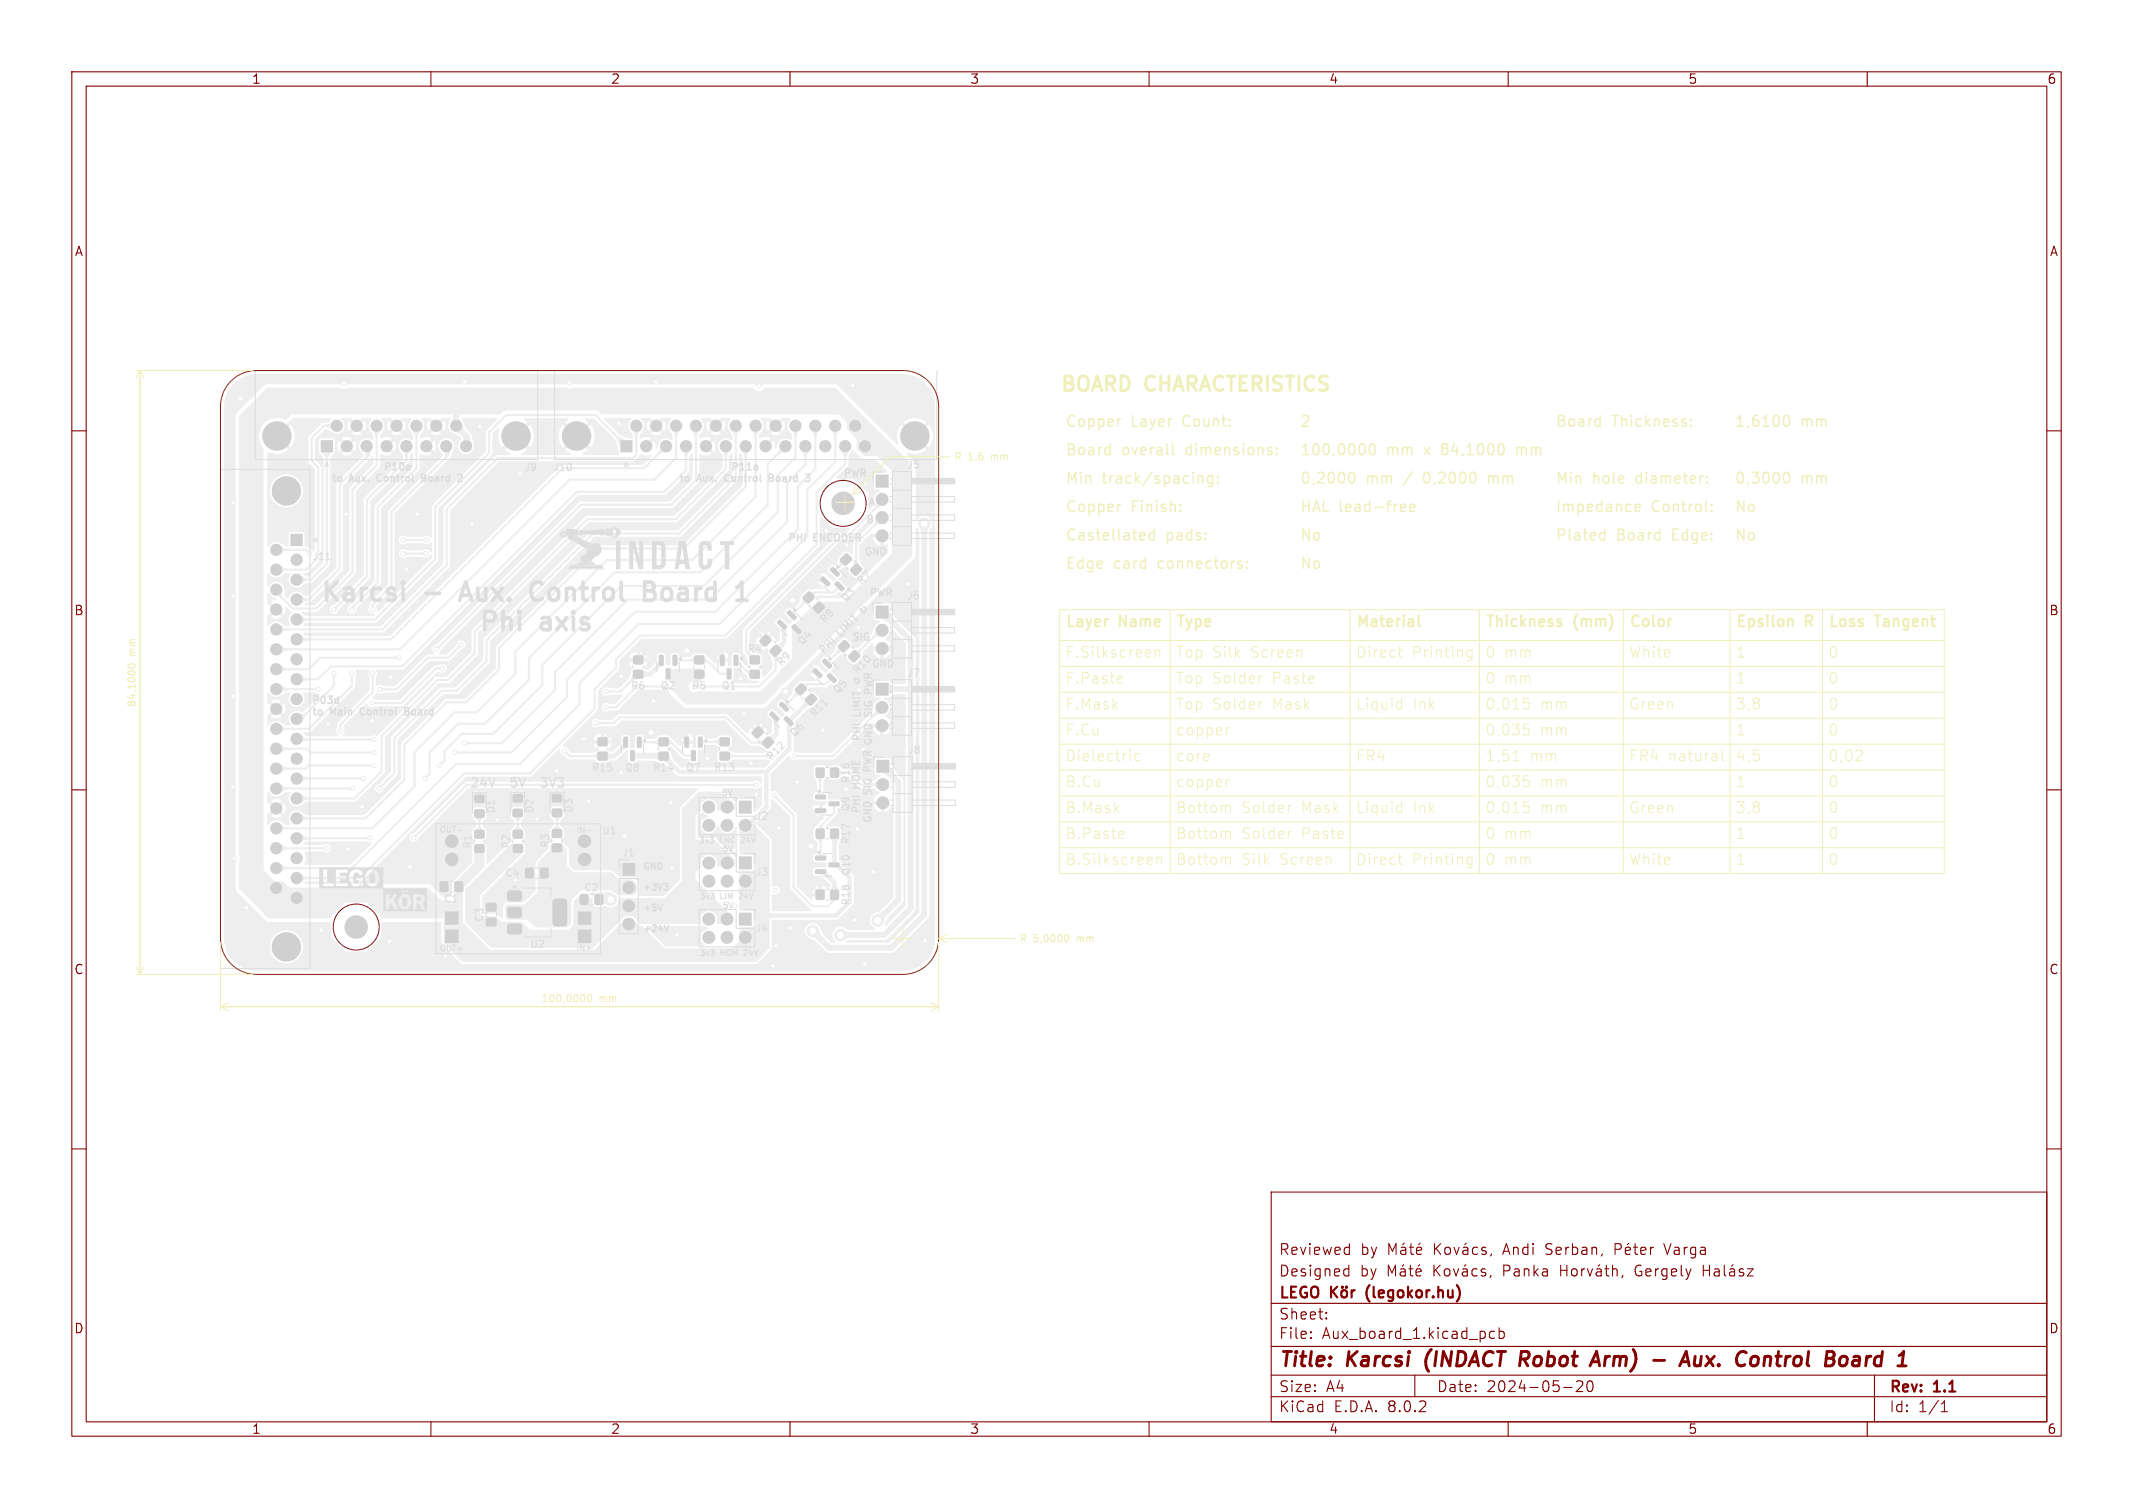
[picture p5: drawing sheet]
<svg xmlns="http://www.w3.org/2000/svg" width="297mm" height="210mm" viewBox="0 0 297 210" stroke-linecap="round" stroke-linejoin="round" font-family="sans-serif">
<defs><g id="words">
<g font-size="2.8" fill="#efefba">
<text x="147.5" y="55.5">BOARD</text>
<text x="159.7" y="55.5">CHARACTERISTICS</text>
</g>
<g font-size="2.8" fill="#830000">
<text x="178" y="190.9">Title:</text>
<text x="187.7" y="190.9">Karcsi</text>
<text x="199.3" y="190.9">(INDACT</text>
<text x="213.3" y="190.9">Robot</text>
<text x="224.2" y="190.9">Arm)</text>
<text x="233.4" y="190.9">-</text>
<text x="238.2" y="190.9">Aux.</text>
<text x="246.6" y="190.9">Control</text>
<text x="259.8" y="190.9">Board</text>
</g>
<g font-size="2.1" fill="#efefba">
<text x="148.3" y="59.9">Copper</text>
<text x="157.5" y="59.9">Layer</text>
<text x="164.9" y="59.9">Count:</text>
<text x="181" y="59.9">2</text>
<text x="216.5" y="59.9">Board</text>
<text x="224.5" y="59.9">Thickness:</text>
<text x="241.5" y="59.9">1,6100</text>
<text x="250.8" y="59.9">mm</text>
<text x="148.3" y="63.9">Board</text>
<text x="156.2" y="63.9">overall</text>
<text x="165.3" y="63.9">dimensions:</text>
<text x="181" y="63.9">100,0000</text>
<text x="193.1" y="63.9">mm</text>
<text x="198.6" y="63.9">x</text>
<text x="201.2" y="63.9">84,1000</text>
<text x="211.9" y="63.9">mm</text>
<text x="148.3" y="71.8">Copper</text>
<text x="148.3" y="67.8">Min</text>
<text x="153.5" y="67.8">track/spacing:</text>
<text x="157.5" y="71.8">Finish:</text>
<text x="181" y="67.8">0,2000</text>
<text x="181" y="71.8">HAL lead-free</text>
<text x="190.3" y="67.8">mm</text>
<text x="195.7" y="67.8">/</text>
<text x="198.7" y="67.8">0,2000</text>
<text x="208" y="67.8">mm</text>
<text x="216.5" y="71.8">Impedance</text>
<text x="216.5" y="67.8">Min</text>
<text x="221.8" y="67.8">hole</text>
<text x="228" y="67.8">diameter:</text>
<text x="230" y="71.8">Control:</text>
<text x="241.5" y="67.8">0,3000</text>
<text x="241.5" y="71.8">No</text>
<text x="250.8" y="67.8">mm</text>
<text x="148.3" y="75.7">Castellated</text>
<text x="162.4" y="75.7">pads:</text>
<text x="181" y="75.7">No</text>
<text x="216.5" y="75.7">Plated</text>
<text x="225.1" y="75.7">Board</text>
<text x="233.1" y="75.7">Edge:</text>
<text x="241.5" y="75.7">No</text>
<text x="148.3" y="79.7">Edge</text>
<text x="155.1" y="79.7">card</text>
<text x="161.5" y="79.7">connectors:</text>
<text x="181" y="79.7">No</text>
<text x="148.3" y="88.1">Layer</text>
<text x="156" y="88.1">Name</text>
<text x="163.7" y="88.1">Type</text>
<text x="188.7" y="88.1">Material</text>
<text x="206.7" y="88.1">Thickness</text>
<text x="219.3" y="88.1">(mm)</text>
<text x="226.8" y="88.1">Color</text>
<text x="241.6" y="88.1">Epsilon</text>
<text x="251.5" y="88.1">R</text>
<text x="254.5" y="88.1">Loss</text>
<text x="261.3" y="88.1">Tangent</text>
<text x="148.3" y="91.8">F.Silkscreen</text>
<text x="148.3" y="95.4">F.Paste</text>
<text x="163.7" y="91.8">Top Silk</text>
<text x="163.7" y="95.4">Top Solder</text>
<text x="174" y="91.8">Screen</text>
<text x="177" y="95.4">Paste</text>
<text x="188.7" y="91.8">Direct</text>
<text x="196.5" y="91.8">Printing</text>
<text x="206.7" y="91.8">0 mm</text>
<text x="206.7" y="95.4">0 mm</text>
<text x="226.8" y="91.8">White</text>
<text x="241.6" y="91.8">1</text>
<text x="241.6" y="95.4">1</text>
<text x="254.5" y="91.8">0</text>
<text x="254.5" y="95.4">0</text>
<text x="148.3" y="99">F.Mask</text>
<text x="163.7" y="99">Top Solder</text>
<text x="177" y="99">Mask</text>
<text x="188.7" y="99">Liquid</text>
<text x="196.6" y="99">Ink</text>
<text x="206.7" y="99">0,015</text>
<text x="214.3" y="99">mm</text>
<text x="226.8" y="99">Green</text>
<text x="241.6" y="99">3,8</text>
<text x="254.5" y="99">0</text>
<text x="148.3" y="102.6">F.Cu</text>
<text x="148.3" y="106.2">Dielectric</text>
<text x="163.7" y="102.6">copper</text>
<text x="163.7" y="106.2">core</text>
<text x="188.7" y="106.2">FR4</text>
<text x="206.7" y="102.6">0,035</text>
<text x="206.7" y="106.2">1,51</text>
<text x="212.9" y="106.2">mm</text>
<text x="214.3" y="102.6">mm</text>
<text x="226.8" y="106.2">FR4 natural</text>
<text x="241.6" y="102.6">1</text>
<text x="241.6" y="106.2">4,5</text>
<text x="254.5" y="102.6">0</text>
<text x="254.5" y="106.2">0,02</text>
<text x="148.3" y="113.4">B.Mask</text>
<text x="148.3" y="109.8">B.Cu</text>
<text x="163.7" y="113.4">Bottom</text>
<text x="163.7" y="109.8">copper</text>
<text x="172.7" y="113.4">Solder</text>
<text x="181" y="113.4">Mask</text>
<text x="188.7" y="113.4">Liquid</text>
<text x="196.6" y="113.4">Ink</text>
<text x="206.7" y="113.4">0,015</text>
<text x="206.7" y="109.8">0,035</text>
<text x="214.3" y="113.4">mm</text>
<text x="214.3" y="109.8">mm</text>
<text x="226.8" y="113.4">Green</text>
<text x="241.6" y="109.8">1</text>
<text x="241.6" y="113.4">3,8</text>
<text x="254.5" y="109.8">0</text>
<text x="254.5" y="113.4">0</text>
<text x="148.3" y="117">B.Paste</text>
<text x="163.7" y="117">Bottom</text>
<text x="172.7" y="117">Solder</text>
<text x="181" y="117">Paste</text>
<text x="206.7" y="117">0 mm</text>
<text x="241.6" y="117">1</text>
<text x="254.5" y="117">0</text>
<text x="148.3" y="120.6">B.Silkscreen</text>
<text x="163.7" y="120.6">Bottom</text>
<text x="172.7" y="120.6">Silk</text>
<text x="178" y="120.6">Screen</text>
<text x="188.7" y="120.6">Direct</text>
<text x="196.5" y="120.6">Printing</text>
<text x="206.7" y="120.6">0 mm</text>
<text x="226.8" y="120.6">White</text>
<text x="241.6" y="120.6">1</text>
<text x="254.5" y="120.6">0</text>
</g>
<g font-size="2.1" fill="#830000">
<text x="178" y="178">Designed</text>
<text x="178" y="175">Reviewed</text>
<text x="189.4" y="178">by</text>
<text x="189.4" y="175">by</text>
<text x="193.2" y="178">Máté</text>
<text x="193.2" y="175">Máté</text>
<text x="199.7" y="178">Kovács,</text>
<text x="199.7" y="175">Kovács,</text>
<text x="209.5" y="178">Panka</text>
<text x="209.6" y="175">Andi</text>
<text x="215.6" y="175">Serban,</text>
<text x="217.6" y="178">Horváth,</text>
<text x="225.3" y="175">Péter</text>
<text x="228.2" y="178">Gergely</text>
<text x="232.5" y="175">Varga</text>
<text x="237.8" y="178">Halász</text>
<text x="178" y="184">Sheet:</text>
<text x="178" y="181.2">LEGO</text>
<text x="185.4" y="181.2">Kör</text>
<text x="190.9" y="181.2">(legokor.hu)</text>
<text x="178" y="186.7">File:</text>
<text x="184.1" y="186.7">Aux_board_1.kicad_pcb</text>
<text x="178" y="196.9">KiCad</text>
<text x="178" y="194.1">Size:</text>
<text x="184.7" y="194.1">A4</text>
<text x="185.7" y="196.9">E.D.A.</text>
<text x="193.3" y="196.9">8.0.2</text>
<text x="200" y="194.1">Date:</text>
<text x="207" y="194.1">2024-05-20</text>
<text x="263" y="194.3">Rev:</text>
<text x="263" y="196.9">Id:</text>
<text x="267.1" y="196.9">1/1</text>
<text x="269.4" y="194.3">1.1</text>
</g>
<g font-size="1.8" fill="#830000">
<text x="35" y="11.9">1</text>
<text x="85" y="11.9">2</text>
<text x="135" y="11.9">3</text>
<text x="185" y="11.9">4</text>
<text x="235" y="11.9">5</text>
<text x="285" y="11.9">6</text>
<text x="10.3" y="35.9">A</text>
<text x="285.4" y="35.9">A</text>
<text x="10.3" y="85.9">B</text>
<text x="285.3" y="85.9">B</text>
<text x="10.3" y="135.9">C</text>
<text x="285.3" y="135.9">C</text>
<text x="10.3" y="185.9">D</text>
<text x="285.3" y="185.9">D</text>
<text x="35" y="199.9">1</text>
<text x="85" y="199.9">2</text>
<text x="135" y="199.9">3</text>
<text x="185" y="199.9">4</text>
<text x="235" y="199.9">5</text>
<text x="285" y="199.9">6</text>
</g>
<g font-size="1.4" fill="#efefba">
<text x="132.8" y="64.3">R</text>
<text x="134.8" y="64.3">1,6</text>
<text x="138.2" y="64.3">mm</text>
<text x="19.1" y="91.4" transform="rotate(-90 19.1 91.4)">mm</text>
<text x="19.1" y="98.6" transform="rotate(-90 19.1 98.6)">84,1000</text>
<text x="141.9" y="131.4">R</text>
<text x="143.9" y="131.4">5,0000</text>
<text x="150.1" y="131.4">mm</text>
<text x="75.3" y="139.8">100,0000</text>
<text x="83.4" y="139.8">mm</text>
</g>
<g font-size="1.4" fill="#ddd">
<text x="117.3" y="66.7">PWR</text>
<text x="120.7" y="70.7">A</text>
<text x="120" y="81.7" transform="rotate(-45 120 81.7)">R7</text>
<text x="117.8" y="84.1" transform="rotate(-45 117.8 84.1)">Q3</text>
<text x="120.8" y="85.5" transform="rotate(-45 120.8 85.5)">þÿ!»</text>
<text x="108.9" y="93.1" transform="rotate(-45 108.9 93.1)">R9</text>
<text x="119.4" y="94.1" transform="rotate(-45 119.4 94.1)">R10</text>
<text x="120.1" y="94.9" transform="rotate(-90 120.1 94.9)">þÿ!º</text>
<text x="113.5" y="100.2" transform="rotate(-45 113.5 100.2)">R11</text>
<text x="116.7" y="96.9" transform="rotate(-45 116.7 96.9)">Q5</text>
<text x="107.5" y="106.2" transform="rotate(-45 107.5 106.2)">R12</text>
<text x="110.7" y="102.9" transform="rotate(-45 110.7 102.9)">Q6</text>
<text x="81.2" y="124.3">C2</text>
</g>
</g></defs>
<g fill="#eee" stroke="#eee" stroke-width=".14">
<path d="M86.4 61.3h1.6v1.6h-1.6z"/>
<path d="M102.9 127.2h1.7v1.6h-1.7z"/>
<path d="M113.3 84.5l.8-.7 .6 .6 .1 .2-.7 .8h-.2l-.6-.5-.1-.2z"/>
<path d="M111.9 83.1l.8-.7 .6 .6 .1 .1-.1 .2-.8 .7-.6-.5-.1-.2z"/>
<path d="M122 66.1h1.7v1.8h-1.7z"/>
<path d="M93.7 91.3l.4-.1 .2 .1v1.2l-.1 .2-.5-.1z"/>
<path d="M91.8 91.3l.4-.1 .2 .1v1.2l-.1 .2-.5-.1z"/>
<path d="M92.8 93.1h.4l.1 .1v1.2l-.1 .2-.5-.1z"/>
<path d="M44.7 61.3h1.6v1.6h-1.6z"/>
<path d="M91.8 104.8l.2-.1 1 .1 .1 .2-.1 .8-.2 .1-1-.1-.1-.1z"/>
<path d="M91.8 102.8l.2-.1 1 .1 .1 .2-.1 .8-.2 .1-1-.1-.1-.1z"/>
<path d="M113.6 119.2h1.3l.1 .5-.2 .1h-1.2l-.1-.2z"/>
<path d="M113.6 121.1h1.3l.1 .5-.2 .1h-1.2l-.1-.2z"/>
<path d="M115.4 120.2l1.4-.1 .1 .5-.2 .1h-1.2l-.1-.1z"/>
<path d="M118.2 91.3l.8-.7 .7 .5 .1 .2-.1 .2-.8 .7-.7-.6-.1-.1z"/>
<path d="M116.8 89.9l.8-.7 .7 .5v.2v.2l-.8 .7-.7-.6-.1-.2z"/>
<path d="M71.5 117.6h.2h1l.1 .2-.1 .9-.1 .1-1.1-.1-.1-.2z"/>
<path d="M71.5 115.6h.2h1l.1 .2-.1 .9-.1 .1-1.1-.1-.1-.2z"/>
<path d="M108.8 97.8h.2l.8 .9-.3 .4h-.1l-.9-.9z"/>
<path d="M107.2 99.4l.4-.3 .9 .9v.1l-.4 .3-.9-.8z"/>
<path d="M109.4 99.8h.2l.9 .9-.3 .4h-.2l-.8-.9z"/>
<path d="M75.3 120.9l.1-.1 .9 .1 .1 .2-.1 1.1-.2 .1-.8-.1-.1-.1z"/>
<path d="M73.2 120.9l.2-.1 .8 .1 .1 .2-.1 1.1-.2 .1-.8-.1-.1-.1z"/>
<path d="M71.5 110.7l.1-.1 1.1 .1 .1 .1-.1 .9-.2 .1-1-.1-.1-.2z"/>
<path d="M71.5 112.7h.1h1.1l.1 .2-.1 .8-.2 .1-1-.1-.1-.2z"/>
<path d="M66.1 110.7h.2h1.1v.2v.9h-.2h-1.1l-.1-.2z"/>
<path d="M66.1 112.8l.2-.1 1.1 .1v.2v.8l-.2 .1-1.1-.1-.1-.2z"/>
<path d="M70.8 124.1l.2-.1 1.5 .1 .2 .3-.1 1-.3 .1h-1.5l-.1-.3v-.9z"/>
<path d="M70.8 126.4h1.7l.2 .3-.1 1-.3 .1h-1.5l-.1-.3v-.9z"/>
<path d="M77.1 125.3l.2-.1h1.1h.3l.2 .2 .1 3.1-.3 .4-1.4 .1-.3-.3v-3z"/>
<path d="M70.7 128.8l.3-.2 1.5 .1 .2 .3-.1 1-.3 .1h-1.5l-.1-.3z"/>
<path d="M115.7 124l.1-.1 .9 .1 .1 .2-.1 1-.2 .1-.8-.1-.1-.1z"/>
<path d="M113.7 124l.1-.1 .9 .1 .1 .2-.1 1-.2 .1-.8-.1-.1-.1z"/>
<path d="M62 129.5h1.8v1.8h-1.8z"/>
<path d="M62 127h1.8v1.8h-1.8z"/>
<path d="M80.5 127h1.8v1.8h-1.8z"/>
<path d="M80.5 129.5h1.8v1.8h-1.8z"/>
<path d="M100.3 104.8l.1-.1 1.1 .1 .1 .2-.1 .8-.1 .1-1.1-.1-.1-.1z"/>
<path d="M100.3 102.8l.1-.1 1.1 .1 .1 .2-.1 .8-.1 .1-1.1-.1-.1-.1z"/>
<path d="M112.2 97.3l.8-.7 .7 .6v.1v.2l-.8 .7-.7-.5-.1-.2z"/>
<path d="M110.8 95.9l.8-.7 .7 .5v.2l-.7 .8-.2 .1-.6-.6-.1-.1z"/>
<path d="M107.3 90.5l.8-.7 .6 .6 .1 .2-.7 .8h-.2l-.6-.5-.1-.2z"/>
<path d="M105.8 89.1l.9-.7 .1 .1 .6 .6-.1 .2-.8 .7-.7-.5v-.2z"/>
<path d="M102.2 91.3l.4-.1 .2 .1v1.2l-.1 .2-.5-.1z"/>
<path d="M100.3 91.3l.4-.1 .2 .1v1.2l-.1 .2-.5-.1z"/>
<path d="M101.3 93.1h.4l.1 .1v1.2l-.1 .2-.5-.1z"/>
<path d="M83.3 104.8l.1-.1 1.1 .1 .1 .2-.1 .8-.1 .1-1.1-.1-.1-.1z"/>
<path d="M83.3 102.8l.1-.1 1.1 .1 .1 .2-.1 .8-.1 .1-1.1-.1-.1-.1z"/>
<path d="M67.7 127.9l.2-.1 1.2 .1v.2v.8l-.2 .1-1.2-.1v-.1z"/>
<path d="M67.7 125.8h.2h1.2v.2v.9h-.2h-1.2v-.2z"/>
<path d="M88.8 102.7l.4-.1 .1 .1v1.3l-.1 .1-.5-.1z"/>
<path d="M86.9 102.7l.4-.1 .1 .1v1.3l-.1 .1-.5-.1z"/>
<path d="M87.8 104.5h.4l.2 .1v1.2l-.1 .2-.5-.1z"/>
<path d="M106.8 102.7l.2-.1 .2 .1 .5 .6v.2l-.8 .7-.7-.5-.1-.2z"/>
<path d="M104.8 101.9l.8-.7 .6 .6 .1 .1-.7 .8-.2 .1-.6-.6-.1-.1z"/>
<path d="M113.6 110.7h1.3l.1 .5-.2 .1h-1.2l-.1-.2z"/>
<path d="M113.6 112.6h1.3l.1 .5-.2 .1h-1.2l-.1-.2z"/>
<path d="M115.4 111.7l1.4-.1 .1 .5-.2 .1h-1.2l-.1-.1z"/>
<path d="M86.7 120.2h1.7v1.7h-1.7z"/>
<path d="M80.8 124.6l.2-.1 .8 .1 .1 .2-.1 1.1-.1 .1-.9-.1-.1-.1z"/>
<path d="M82.9 124.6l.2-.1 .8 .1 .1 .2-.1 1.1-.2 .1-.8-.1-.1-.1z"/>
<path d="M114.8 91.8h.2l.8 .9-.3 .4-.1-.1-.9-.8z"/>
<path d="M113.2 93.3l.4-.2 .9 .9v.1l-.4 .3-.9-.8z"/>
<path d="M115.4 93.8h.2l.9 .9-.3 .4-.2-.1-.8-.8z"/>
<path d="M122 84.4h1.7v1.7h-1.7z"/>
<path d="M102.9 119.3h1.7v1.7h-1.7z"/>
<path d="M122.1 105.9h1.7v1.7h-1.7z"/>
<path d="M102.9 111.5h1.7v1.7h-1.7z"/>
<path d="M76.9 110.6h.2h1.1l.1 .2-.1 .9h-.2h-1.1l-.1-.2z"/>
<path d="M76.9 112.7l.2-.1 1.1 .1 .1 .2-.1 .8-.2 .1-1.1-.1-.1-.2z"/>
<path d="M63.4 122.8h.2h.8l.1 .2-.1 1.1-.2 .1-.8-.1-.1-.2z"/>
<path d="M61.3 122.8h.2h.8l.1 .2-.1 1.1-.2 .1-.8-.1-.1-.2z"/>
<path d="M115.7 107l.1-.1 .9 .1 .1 .1-.1 1.1-.2 .1-.8-.1-.1-.1z"/>
<path d="M113.7 107l.1-.1 .9 .1 .1 .1-.1 1.1-.2 .1-.8-.1-.1-.1z"/>
<path d="M118.5 79.2l.8-.7 .6 .6 .1 .2-.7 .8-.2 .1-.6-.6-.1-.2z"/>
<path d="M117 77.8l.9-.7 .6 .6 .1 .2-.7 .8h-.2l-.7-.5v-.2z"/>
<path d="M88.2 93.4l.2-.1 1.1 .1 .1 .1-.1 .9-.2 .1-1.1-.1v-.1z"/>
<path d="M88.2 91.4l.2-.1 1.1 .1 .1 .1-.1 .9-.2 .1-1.1-.1v-.1z"/>
<path d="M76.9 117.5h.2h1.1l.1 .2-.1 .9-.2 .1-1.1-.1-.1-.2z"/>
<path d="M76.9 115.5h.2h1.1l.1 .2-.1 .9-.2 .1-1.1-.1-.1-.2z"/>
<path d="M109.8 85h.2l.9 .9-.3 .4h-.2l-.8-.9z"/>
<path d="M108.5 86.4h.2l.9 .8-.3 .5-.2-.1-.9-.9z"/>
<path d="M110.5 87h.2l.9 .9-.3 .4h-.2l-.9-.9z"/>
<path d="M104.5 91.4l.2-.1 1 .1 .1 .1-.1 .9-.2 .1-1-.1-.1-.1z"/>
<path d="M104.5 93.4l.2-.1 1 .1 .1 .1-.1 .9-.2 .1-1-.1-.1-.1z"/>
<path d="M40.5 74.4h1.6v1.6h-1.6z"/>
<path d="M96.7 93.4l.2-.1 1.1 .1 .1 .1-.1 .9-.2 .1-1.1-.1v-.1z"/>
<path d="M96.7 91.4l.2-.1 1.1 .1 .1 .1-.1 .9-.2 .1-1.1-.1v-.1z"/>
<path d="M122 95.1h1.7v1.7h-1.7z"/>
<path d="M66.1 117.6h.2h1.1v.2v.9l-.2 .1-1.1-.1-.1-.2z"/>
<path d="M66.1 115.6h.2h1.1v.2v.9l-.2 .1-1.1-.1-.1-.2z"/>
<path d="M115.7 115.5l.1-.1 .9 .1 .1 .2-.1 1-.2 .1-.8-.1-.1-.2z"/>
<path d="M113.7 115.5l.1-.1 .9 .1 .1 .2-.1 1-.2 .1-.8-.1-.1-.2z"/>
<path d="M97.3 102.7l.4-.1 .1 .1v1.3l-.1 .1-.5-.1z"/>
<path d="M95.4 102.7l.4-.1 .1 .1v1.3l-.1 .1-.5-.1z"/>
<path d="M96.3 104.5h.4l.2 .1v1.2l-.1 .2-.5-.1z"/>
<path d="M115.8 79h.2l.9 .9-.3 .4h-.1l-.9-.9z"/>
<path d="M114.5 80.4h.2l.9 .8-.3 .4h-.2l-.9-.9z"/>
<path d="M116.5 81h.2l.9 .9-.3 .4h-.2l-.9-.9z"/>
<circle cx="127.4" cy="60.7" r="2"/>
<circle cx="80.3" cy="60.7" r="2"/>
<circle cx="90" cy="62.1" r=".8"/>
<circle cx="92.8" cy="62.1" r=".8"/>
<circle cx="95.5" cy="62.1" r=".8"/>
<circle cx="98.3" cy="62.1" r=".8"/>
<circle cx="101.1" cy="62.1" r=".8"/>
<circle cx="103.8" cy="62.1" r=".8"/>
<circle cx="106.6" cy="62.1" r=".8"/>
<circle cx="109.4" cy="62.1" r=".8"/>
<circle cx="112.1" cy="62.1" r=".8"/>
<circle cx="114.9" cy="62.1" r=".8"/>
<circle cx="117.7" cy="62.1" r=".8"/>
<circle cx="120.5" cy="62.1" r=".8"/>
<circle cx="88.6" cy="59.3" r=".8"/>
<circle cx="91.4" cy="59.3" r=".8"/>
<circle cx="94.1" cy="59.3" r=".8"/>
<circle cx="96.9" cy="59.3" r=".8"/>
<circle cx="99.7" cy="59.3" r=".8"/>
<circle cx="102.4" cy="59.3" r=".8"/>
<circle cx="105.2" cy="59.3" r=".8"/>
<circle cx="108" cy="59.3" r=".8"/>
<circle cx="110.8" cy="59.3" r=".8"/>
<circle cx="113.5" cy="59.3" r=".8"/>
<circle cx="116.3" cy="59.3" r=".8"/>
<circle cx="119.1" cy="59.3" r=".8"/>
<circle cx="103.8" cy="130.5" r=".85"/>
<circle cx="101.2" cy="128" r=".85"/>
<circle cx="101.2" cy="130.5" r=".85"/>
<circle cx="98.7" cy="128" r=".85"/>
<circle cx="98.7" cy="130.5" r=".85"/>
<circle cx="122.8" cy="69.5" r=".85"/>
<circle cx="122.8" cy="72.1" r=".85"/>
<circle cx="122.8" cy="74.6" r=".85"/>
<circle cx="71.9" cy="60.7" r="2"/>
<circle cx="38.6" cy="60.7" r="2"/>
<circle cx="48.3" cy="62.1" r=".8"/>
<circle cx="51.1" cy="62.1" r=".8"/>
<circle cx="53.8" cy="62.1" r=".8"/>
<circle cx="56.6" cy="62.1" r=".8"/>
<circle cx="59.4" cy="62.1" r=".8"/>
<circle cx="62.1" cy="62.1" r=".8"/>
<circle cx="64.9" cy="62.1" r=".8"/>
<circle cx="46.9" cy="59.3" r=".8"/>
<circle cx="49.7" cy="59.3" r=".8"/>
<circle cx="52.4" cy="59.3" r=".8"/>
<circle cx="55.2" cy="59.3" r=".8"/>
<circle cx="58" cy="59.3" r=".8"/>
<circle cx="60.7" cy="59.3" r=".8"/>
<circle cx="63.5" cy="59.3" r=".8"/>
<circle cx="62.9" cy="119.7" r=".9"/>
<circle cx="62.9" cy="117.1" r=".9"/>
<circle cx="81.4" cy="117.1" r=".9"/>
<circle cx="81.4" cy="119.7" r=".9"/>
<circle cx="87.6" cy="123.6" r=".85"/>
<circle cx="87.6" cy="126.2" r=".85"/>
<circle cx="87.6" cy="128.7" r=".85"/>
<circle cx="122.8" cy="87.8" r=".85"/>
<circle cx="122.8" cy="90.3" r=".85"/>
<circle cx="103.8" cy="122.7" r=".85"/>
<circle cx="101.3" cy="120.2" r=".85"/>
<circle cx="101.3" cy="122.7" r=".85"/>
<circle cx="98.7" cy="120.2" r=".85"/>
<circle cx="98.7" cy="122.7" r=".85"/>
<circle cx="122.9" cy="109.3" r=".85"/>
<circle cx="122.9" cy="111.8" r=".85"/>
<circle cx="103.8" cy="114.9" r=".85"/>
<circle cx="101.2" cy="112.4" r=".85"/>
<circle cx="101.2" cy="114.9" r=".85"/>
<circle cx="98.7" cy="112.4" r=".85"/>
<circle cx="98.7" cy="114.9" r=".85"/>
<circle cx="39.9" cy="68.4" r="2"/>
<circle cx="39.9" cy="131.9" r="2"/>
<circle cx="41.3" cy="78" r=".8"/>
<circle cx="41.3" cy="80.7" r=".8"/>
<circle cx="41.3" cy="83.5" r=".8"/>
<circle cx="41.3" cy="86.3" r=".8"/>
<circle cx="41.3" cy="89" r=".8"/>
<circle cx="41.3" cy="91.8" r=".8"/>
<circle cx="41.3" cy="94.6" r=".8"/>
<circle cx="41.3" cy="97.3" r=".8"/>
<circle cx="41.3" cy="100.1" r=".8"/>
<circle cx="41.3" cy="102.9" r=".8"/>
<circle cx="41.3" cy="105.7" r=".8"/>
<circle cx="41.3" cy="108.4" r=".8"/>
<circle cx="41.3" cy="111.2" r=".8"/>
<circle cx="41.3" cy="114" r=".8"/>
<circle cx="41.3" cy="116.7" r=".8"/>
<circle cx="41.3" cy="119.5" r=".8"/>
<circle cx="41.3" cy="122.3" r=".8"/>
<circle cx="41.3" cy="125" r=".8"/>
<circle cx="38.5" cy="76.6" r=".8"/>
<circle cx="38.5" cy="79.3" r=".8"/>
<circle cx="38.5" cy="82.1" r=".8"/>
<circle cx="38.5" cy="84.9" r=".8"/>
<circle cx="38.5" cy="87.7" r=".8"/>
<circle cx="38.5" cy="90.4" r=".8"/>
<circle cx="38.5" cy="93.2" r=".8"/>
<circle cx="38.5" cy="96" r=".8"/>
<circle cx="38.5" cy="98.7" r=".8"/>
<circle cx="38.5" cy="101.5" r=".8"/>
<circle cx="38.5" cy="104.3" r=".8"/>
<circle cx="38.5" cy="107" r=".8"/>
<circle cx="38.5" cy="109.8" r=".8"/>
<circle cx="38.5" cy="112.6" r=".8"/>
<circle cx="38.5" cy="115.4" r=".8"/>
<circle cx="38.5" cy="118.1" r=".8"/>
<circle cx="38.5" cy="120.9" r=".8"/>
<circle cx="38.5" cy="123.7" r=".8"/>
<circle cx="122.8" cy="98.5" r=".85"/>
<circle cx="122.8" cy="101.1" r=".85"/>
<circle cx="108" cy="124" r=".3"/>
<circle cx="109.4" cy="96.3" r=".5"/>
<circle cx="69.3" cy="114.2" r=".3"/>
<circle cx="44.7" cy="129.5" r=".3"/>
<circle cx="64.7" cy="53.2" r=".3"/>
<circle cx="81.3" cy="102.9" r=".3"/>
<circle cx="112.9" cy="117.9" r=".5"/>
<circle cx="51.8" cy="100.4" r=".3"/>
<circle cx="98.5" cy="105.6" r=".3"/>
<circle cx="77.5" cy="107.3" r=".3"/>
<circle cx="58.1" cy="71.6" r=".3"/>
<circle cx="32.5" cy="70" r=".3"/>
<circle cx="107.6" cy="134.5" r=".3"/>
<circle cx="94.3" cy="130.2" r=".3"/>
<circle cx="115.1" cy="73.9" r=".3"/>
<circle cx="91.3" cy="53.2" r=".3"/>
<circle cx="119.6" cy="96.1" r=".3"/>
<circle cx="121.6" cy="121.4" r=".3"/>
<circle cx="95.6" cy="90.6" r=".5"/>
<circle cx="74.7" cy="114.1" r=".3"/>
<circle cx="103.6" cy="99.4" r=".3"/>
<circle cx="102.2" cy="118.4" r=".3"/>
<circle cx="71.7" cy="122.6" r=".3"/>
<circle cx="45.7" cy="100.8" r=".3"/>
<circle cx="119.4" cy="115.4" r=".3"/>
<circle cx="48.2" cy="71.6" r=".3"/>
<circle cx="82" cy="111.6" r=".3"/>
<circle cx="48.4" cy="118.3" r=".3"/>
<circle cx="86.2" cy="59" r=".3"/>
<circle cx="34.3" cy="126.4" r=".3"/>
<circle cx="32.4" cy="109.6" r=".3"/>
<circle cx="93.4" cy="111.8" r=".3"/>
<circle cx="108.4" cy="115.3" r=".3"/>
<circle cx="32.5" cy="83" r=".3"/>
<circle cx="72.4" cy="66" r=".3"/>
<circle cx="110" cy="129.2" r=".3"/>
<circle cx="66.8" cy="59.4" r=".3"/>
<circle cx="105.3" cy="110.6" r=".3"/>
<circle cx="86.5" cy="107.6" r=".3"/>
<circle cx="102.4" cy="126.2" r=".3"/>
<circle cx="119" cy="128.1" r=".3"/>
<circle cx="65.7" cy="72.9" r=".3"/>
<circle cx="91" cy="97.6" r=".3"/>
<circle cx="110.4" cy="83.6" r=".5"/>
<circle cx="50.4" cy="112.3" r=".3"/>
<circle cx="126.4" cy="81.3" r=".3"/>
<circle cx="120.4" cy="67.3" r=".3"/>
<circle cx="90.6" cy="102" r=".5"/>
<circle cx="128.8" cy="131" r=".3"/>
<circle cx="85" cy="125.3" r=".8"/>
<circle cx="108" cy="131.7" r=".3"/>
<circle cx="117.8" cy="109.9" r=".3"/>
<circle cx="120.2" cy="104.4" r=".3"/>
<circle cx="79.3" cy="53.3" r=".3"/>
<circle cx="32.5" cy="96.9" r=".3"/>
<circle cx="119.5" cy="87.4" r=".3"/>
<circle cx="105.7" cy="53.7" r=".3"/>
<circle cx="86.5" cy="94.2" r=".3"/>
<circle cx="33.5" cy="55.5" r=".3"/>
<circle cx="114.6" cy="101.7" r=".3"/>
<circle cx="54.4" cy="94.3" r=".3"/>
<circle cx="56.6" cy="79.3" r=".3"/>
<circle cx="117.9" cy="75.9" r=".3"/>
<circle cx="118.7" cy="53.7" r=".3"/>
<circle cx="62" cy="133.1" r=".3"/>
<circle cx="47.9" cy="53.4" r=".3"/>
<circle cx="32.6" cy="119.5" r=".3"/>
<circle cx="93.6" cy="121" r=".3"/>
<circle cx="103.1" cy="94.5" r=".3"/>
<circle cx="120.4" cy="134.3" r=".3"/>
<circle cx="111" cy="108.9" r=".3"/>
<circle cx="104.6" cy="106.3" r=".3"/>
<circle cx="87" cy="116.4" r=".3"/>
<circle cx="54.2" cy="131.1" r=".3"/>
<circle cx="57.1" cy="120.7" r=".3"/>
<circle cx="113.1" cy="129.6" r=".8"/>
<circle cx="128.7" cy="72.9" r=".8"/>
<circle cx="117" cy="130.2" r=".8"/>
<circle cx="122.2" cy="128.2" r=".8"/>
<circle cx="110.6" cy="105.3" r=".3"/>
<circle cx="51.9" cy="84.9" r=".3"/>
<circle cx="45.5" cy="118.1" r=".3"/>
<circle cx="47.4" cy="101.8" r=".3"/>
<circle cx="51.9" cy="93.8" r=".3"/>
<circle cx="46.5" cy="93.8" r=".3"/>
<circle cx="46.5" cy="84.9" r=".3"/>
<circle cx="49" cy="84.9" r=".3"/>
<circle cx="49" cy="93.8" r=".3"/>
<circle cx="50.6" cy="108.4" r=".3"/>
<circle cx="59.2" cy="108.4" r=".3"/>
<circle cx="52.8" cy="109.8" r=".3"/>
<circle cx="49.1" cy="109.8" r=".3"/>
<circle cx="60.8" cy="90.4" r=".3"/>
<circle cx="55.6" cy="91.6" r=".3"/>
<circle cx="52.1" cy="103" r=".3"/>
<circle cx="64.7" cy="103.5" r=".3"/>
<circle cx="52.1" cy="106.6" r=".3"/>
<circle cx="61.2" cy="106.6" r=".3"/>
<circle cx="52.1" cy="104.8" r=".3"/>
<circle cx="63.3" cy="104.8" r=".3"/>
<circle cx="83" cy="100.7" r=".3"/>
<circle cx="64.2" cy="89.8" r=".3"/>
<circle cx="44.3" cy="96" r=".3"/>
<circle cx="52.9" cy="96" r=".3"/>
<circle cx="43.1" cy="77.1" r=".3"/>
<circle cx="56.1" cy="77.1" r=".3"/>
<circle cx="84.4" cy="98.5" r=".3"/>
<circle cx="92.9" cy="95.6" r=".3"/>
<circle cx="96.7" cy="95.6" r=".3"/>
<circle cx="59.3" cy="77.1" r=".3"/>
<circle cx="56.1" cy="75.2" r=".3"/>
<circle cx="84.4" cy="96.3" r=".3"/>
<circle cx="59.4" cy="75.2" r=".3"/>
<circle cx="78.6" cy="104.6" r=".3"/>
<circle cx="61.6" cy="93.1" r=".3"/>
<circle cx="51.8" cy="97.9" r=".3"/>
<circle cx="107.7" cy="110.8" r=".3"/>
<circle cx="57.6" cy="116.7" r=".3"/>
<circle cx="105.3" cy="109.3" r=".3"/>
<circle cx="51.5" cy="116.7" r=".3"/>
</g>
<g fill="none" stroke="#eee" stroke-width=".3">
<path d="M46.9 59.3h-1.8l-1.7 1.7v3.2l.9 .9v12.6l-1.6 1.6h-4.2M52.4 59.3v5.5l-3.3 3.3v11.6l-5.1 5h-3.2l-2.3-2.3v-.3M58 59.3v5.9l-5.4 5.4v10.5l-3.6 3.6v.2M88.6 59.3v4l-.5 .5h-18.8l-7.1 7.1v7.8l-9 9h-14.7M94.1 59.3v4.5l-3 3h-11.8l-23.6 23.6h-17.2M96.9 59.3v7.6l-3.4 3.4h-12.6l-20.1 20.1M102.4 59.3v7.1l-7.8 7.9h-12l-14.9 14.8v3l-4.1 4.1h-2.1l-6.6 6.6v4.9l-2.1 2.1M105.2 59.3v9.9l-8.8 8.8h-11.9l-12.8 12.7v3.1l-5.3 5.4h-3.1l-5.6 5.6v4.7l-5.9 5.9h-13.3M110.8 59.3v4.4l-2.5 2.5v5.1l-10.3 10.3h-11.5l-11 11v2.8l-6.8 6.8h-4.4l-2.4 2.4v1.3l-.7 .7M113.5 59.3v6l-2.4 2.4v6l-11.5 11.5h-11.2l-9.4 9.5v2.4l-7.8 7.7h-7.9M116.3 59.3v5l-3.9 3.9v6.5l-12.2 12.2h-11.3l-8.2 8.2v3l-8.3 8.3h-8.9l-14.5 14.5h-10.5M38.5 76.6h4.1l.5 .5"/>
<path d="M45.5 62.1v16.4l-2.2 2.2h-2M51.1 62.1v1.6l-3.8 3.8v11.7l-4.3 4.3h-1.7M56.1 77.1h3.2M56.1 75.2h3.3M56.6 62.1v2l-5.5 5.5v10.7l-4.6 4.6M62.1 62.1v1.6l-7.6 7.6v10.3l-2.6 2.6v.7M87.2 62.1l-4.3-4.3h-12.4l-2.4 2.4v2.9l-7.5 7.5v7.3l-8.4 8.4h-10.9M92.8 62.1l-3.1 3.1h-11.4l-23.8 23.8h-13.2M95.5 62.1v3.4l-3 3h-12.2l-24.3 24.3h-9.9l-1.8 1.8h-3M101.1 62.1v3.2l-7 7h-12.3l-15.7 15.7v3l-3.7 3.7h-1.5l-7.7 7.7v5l-3.9 3.8h-8M103.8 62.1v5.7l-8.6 8.6h-11.9l-13.8 13.8v3l-4.6 4.6h-2.7l-5.9 5.9v4.9l-5.4 5.4h-9.6M109.4 62.1l-2.5 2.5v5.7l-9.4 9.4h-11.9l-11.9 12v3l-6.2 6.1h-3.7l-4 4v3l-.6 .6"/>
<path d="M112.1 62.1v2.6l-2.5 2.5v5.5l-10.8 10.8h-11.4l-10.1 10.1v2.5l-7.4 7.4h-5.2M117.7 62.1v2.5l-4 4v7.2l-12.7 12.7h-11.9l-3.3 3.3v1.2l-3 3v2.7l-9 9h-9.1l-14.6 14.6h-8.8M117.8 77.9l-1.5 1.6v.1M122.8 69.5v.4l-4.7 4.8h-1l-13.2 13.1v2.9l1.2 1.2M122.8 72.1l-3.6 3.6v3.6M38.5 96h5.8M46.5 93.8v1.7l-4.6 4.6h-.6M49 93.8v1.7l-6 6h-4.5M51.9 93.8v2.6l-4.5 4.5v.9M55.6 91.6h-11l-1.6 1.6h-4.5M61.6 93.1h-.9l-4.8 4.8h-4.1M64.2 89.8l-1.8 1.8h-2.8l-4.4 4.4h-2.3"/>
<path d="M88.9 93.9l-2.5 2.4h-2M92.9 95.6h-4.2l-2.9 2.9h-1.4M97.4 91.9h.1M97.4 91.9h1l1.9 1.9h1.2M97.4 91.9l-3.4 .1M102.5 91.9v.1l1.9 1.9h.7M108 90.6v2.7l-2.3 2.3h-9M111.5 96h.1M111.5 96l-2.3 2.4M112.6 83.2h.1M112.6 83.2l-2.4 2.4M115.8 94.4l-.8 .9h-2.8l-.7 .7"/>
<path d="M116.9 81.6l-.9 .9h-2.7l-.7 .7M117.5 90l-2.3 2.4M122.8 87.8h-.2l-3.7 3.6M122.8 98.5l-6.8 6.8h-5.4M38.5 118.1h7M38.5 104.3h4.3l.5 .5h8.8M41.3 102.9l.1 .1h10.7M49.1 109.8h-10.6M50.6 108.4h-9.3M51.5 116.7h-10.2M52.1 106.6h-9.1l-.4 .4h-4.1M66.7 113.3v2.9"/>
<path d="M72.1 113.2v3M72.1 116.2h.1M77.6 113.2v2.9M78.6 104.6l.7 .7h4.6M83 100.7h2.5l.8-.8h14.8l3.5 3.5h2.3M92.4 103.3h.1M92.4 103.3h1l1.9 1.9h1.3M92.4 103.3l-3.4 .1M100.9 105.3h6.3M100.9 103.3l-3.4 .1M105.3 109.3h-40.3l-7.4 7.4M106.2 101.9l-.3 .3"/>
<path d="M107.8 110.8l2.7 2.7v10.1l2.6 2.6h2.2l.9-.9v-.7M114.2 116.1h.1M114.2 107.6l.1 3.4M114.2 116.1l.1 3.4M116.1 111.9v1.3l-1.9 1.9v1M116.2 107.6h2l1.7 1.7h3"/>
</g>
<g fill="none" stroke="#eee" stroke-width=".6">
<path d="M120.5 62.1h2l3.2 3.2v12.1l-19.9 19.9h-10.2l-1.1-1.1v-2.3M88.9 91.9l1.3-1.3h9.3l1.1 1.1v.3M92.1 92v.3l-1.6 1.6h-1.6M93 93.8l4.4 .1M107.8 99.8l.3 .2v2.2l-1.2 1.2M108.9 87l.3 .3v2.2l-1.2 1.1M110.7 99.6l-.9 .8M112 86.7l-.9 .9h-.2M112 86.7l2.2 2.2M112.9 97.4l-3.1 3M113.8 93.8l-.2-.3h-1.5l-6.6 6.7v1.8M114 84.6l-2 2.1"/>
<path d="M114.9 81l-.2-.2h-1.5l-6.6 6.6v1.8M83.9 103.3l1.3-1.3h9.3l1.1 1.1v.3M87.1 103.4v.3l-1.6 1.6h-1.6M88.1 105.2v.1M92.4 105.3l2.2 2.2h12.1M108.4 105.8l-1.7 1.7v4.9l-2.6 2.5h-.3M109.8 100.4l.1 .1v3.8l-1.5 1.5M114.3 112.9h-.3l-1.1 1v9.4l1.3 1.3M116.2 116.1l-.1 4.3M114.3 121.4h.3l1.6 1.5v1.7M116.2 120.1l2.1 2.1v3.4l-1.9 1.9h-9.7"/>
</g>
<g fill="none" stroke="#eee" stroke-width=".8">
<path d="M63.5 55.9v3.4l1.4 1.4v1.4M120.5 62.1v-1.4l-4.8-4.8h-77.6l-3.9 3.9v59.6l5.6 5.7h20.3l2.8 2.8M128.7 72.9v54.5l-4.6 4.6h-8.6l-2.4-2.4M97.3 93.8l.1 .1M113.9 84.6h.1M122.8 96h.1M122.8 85.2l4 4v37.3l-3.7 3.7h-6.1M122.8 96h4M66.7 118.2v2.4l-2.8 2.9v3.4l-1 1M72.1 118.2l-6.1 6v3.7l.6 .5h1.8l1 1h2.3l1 1h10.6l4.2-4.2h11.9l1.8 1.8M74.7 111.2v7.7l-1 1v2.8l-2 2.1h-1.7l-1.6 1.5M77.6 118.1l-1.8 1.7v4.3l2.2 2.2v.8h-6.3"/>
<path d="M88.1 105.2l4.3 .1M95.4 118.3h4l1.8 1.9M101.2 112.4l-1.7-1.7h-2.1l-2 2.1v13.4M103.8 114.9l2.9 3v14l-1.6 1.7h-12.7l-4.9-4.9-4 4.1h-18.2l-2.4-2.4v-2.5M116.2 116.1l-.1 .1M123 106.7l2.1 2.2v16.4l-2.9 2.9M75.8 121.6h2.9l.7 .7h5.7l1.3 1.3h1.1M81.3 125.3l.1 5.1M83.4 125.3h1.7M87.5 121.1l-1.3-1.4h-4.8v-5.4l-3.1-3.2-12.2 .1-3.2 3.2v5.3l-1.1 1.1v2.7M103.8 130.5l2.2 2.2M103.8 122.7h2.9"/>
</g>
<g fill="#eee">
<path d="M64.8 123.8l6.2-6.1 .2-.1h1.4l.2 .1v.2v.9l-5.9 5.9v2.6l.1 .2 .2 .1h1.8l1 .8h2.6l1.1 1 .2 .1h5.1l.2-.1 .6-.6 .1-3.3 1-1.1h.8l.8 .7v.8l.3 .3 1.1 .1a.66 .66 0 0 1 .8 0 1.18 1.18 0 0 0 1.5-1.2h6.2l.2-.1 2.3-2.2 .1-.2v-10l2.2-2.2 .2-.1h3.1l1.8 1.8v.5l-.2 .3h-2.2l-.1-.1a1.17 1.17 0 0 0-1.1-1.6 1.17 1.17 0 0 0-1.1 1.6l-.7 .7-.1 .2v3l.1 .2 .2 .1h2.5l2.7 2.8v.7l-.1 .2-2.4-.1a1.17 1.17 0 0 0-1.1-1.6 1.17 1.17 0 0 0-1.1 1.7l-.7 .8v1l5.1 5.2v.6l-.4 .4-1.9-.1a1.18 1.18 0 0 0-1-1.8 1.18 1.18 0 0 0-1 1.8l-.2 .1h-8.2l-.2-.1-.7-.6a1.15 1.15 0 0 0-1.7 0l-4.1 4h-14.1l-.2-.1-3.5-3.5-.1-4.3z"/>
<path d="M66.1 117.7l.2-.1h.8l.3 .1v3l-2.9 3.1v4.5l.1 .4 3.7 3.5 14.4 .1 .3-.2 4.1-4.2 .4-.1 .4 .1 1 .9 .6 .2 3.1 3.1h9.2l.2-.1 .9-.9 .1-1.9 1.7-.1 .2-.2v-1.9l-.2-.2h-1.6l-.1-.1v-5.3l1.7-.1 .2-.2v-1.9l-.2-.2h-1.6l-.1-.1v-4.3l.5-.5h.7l2.9 2.8v.2v14.9l-1.8 1.9-.2 .1h-40.7l-2.6-2.7-.1-4.5 1.5-1.5 .1-2.3 2.7-2.8z"/>
<path d="M37.1 54.1l.2-.1h10.1a.81 .81 0 0 0 1 0h30.5l.4 .1 .4-.1h25.2a.96 .96 0 0 0 1.1 .4l.5-.4h9.8l10.6 10.6 .1 .2v12.6l-17.9 17.9-.4 .3-.3 .4-2.1 2.1h-10.7l-.2-.1-1.8-1.8v-.1a.87 .87 0 0 0 0-1 .87 .87 0 0 0-.9-.4v-1.4l.1-.2 1.4 .1 .3-.1h3.1l.5 .4v.7l-.4 .7h-.4a1.1 1.1 0 0 0-1.3 .4 .88 .88 0 0 0 .3 .9 .88 .88 0 0 0 1 .1h8.3l.5-.2 2.4-2.4 .2-.4 1.6-1.6v-4.3l.1-.2 3.4-3.4h3.6l.2-.1 6.6-6.6v-11.5l-2.1-2.1h-1.8l-.9-.9-.1-.2v-1.3l-1.3-1.3-.1-1-1.1-1.1h-33l-.5-.4-.3-.2h-12.6l-.3 .2-.5 .4h-28.9l-1 .8a2.53 2.53 0 0 0-3.1 .7 2.53 2.53 0 0 0 .1 3.2v58.8l1.5 1.5h1.2l.8 .8 .2 .1h19.2l1.8 1.8 1.8-.1-1.5 1.5v1l-.1 .1h-8.4l-2.1-2.2h-3l-2.1 2.2h-8.5l-.2-.1-4-4v-3.9l.1-.4-.1-.4v-61.1l.1-.2z"/>
<path d="M63.3 125.3h-.1z"/>
<path d="M76.8 117.6l.2-.1h1.1l.8 .7 .1 .2v2.2l.9 .9h5.2l1.1 1 1.9 .1 .6 .6v1l-.6 .5h-2.1l-1-.7h-4l-1.4 1.4-.1 3.1v.2l-.6 .5h-4.2l-1.3-1.1-2.9-.1-.1-.2v-1.5l.1-.3h2.5l1.8-1.8 .1-4 1.6-1.6 .1-.8z"/>
<path d="M90.1 129h7.4l.4-.1 .5 .2a.16 .16 0 0 1 .2 .2 .16 .16 0 0 1-.2 .1 1.22 1.22 0 0 0-.9 1 1.22 1.22 0 0 0 .6 1.2l-.1 .2-5.3-.1-2.6-2.5z"/>
<path d="M86.3 91.9l.4-.4h1v.2h2.4a.78 .78 0 0 0-1-.9v.9h-.5v-.9h-.3l-.4 .2-.2 .5h-1l2.6-2.5h11.8l.2-.1 12.8-12.8 .1-.2v-3.8v-.1h.2l1.5 1.5h2.4v.2l-.5 .5h-.8l-.2 .1-13.3 13.2-.1 .2v3.1l.6 1.1a.9 .9 0 0 0 .4 .9 .19 .19 0 0 1 0 .2 .19 .19 0 0 1-.2 0l-.9-.9-.2-.3-.1-.6-.3-.3h-.5l-.3 .3v1.4l-.2 .2-.3-.1v-.5h-1.6v.2h-.2l-1.3-1.1h1.5v.4h1.6l-.1-.6-.2-.2-.3-.2v1h-.5v-1l-.4 .3-.1 .3h-1.5l-.4-.3h-1l-.9 .5h-1.3l-.4-.5-.6-.1-.2 .2-.1 .2v1.1l-.2 .2-.5-.1v-1.2l-.2-.2-.2-.2h-.5l-.2 .2-.1 .2v.8l-1.2 1.2-.5-.1-.1-.1v-.2a.84 .84 0 0 0 .4-.8h-2.4v.5l.4 .4-.6 1.6-1.3 1.2h-1.3l-.3-.1a.63 .63 0 0 0-.8 .8 .63 .63 0 0 0 1.1 .3l1.7-.1 .1 .1-1 1.2h-.8a.64 .64 0 0 0-.9 .1 .64 .64 0 0 0 0 .9 .64 .64 0 0 0 .9 0h1l.2-.1 2.8-2.8h3.4l.4 .1a.47 .47 0 0 1 .5 .4l1.9 1.8 .5 .2h10.6l.4-.1 2.1-2.1 .3-.4 .4-.3 17.9-17.9 .2-.5v-3.7l.2-.1 .1 .1 .2 .4v.5v52.5l-4.2 4.3h-5.8a.15 .15 0 0 1-.2-.1 .15 .15 0 0 1 .2-.2l.6-.1h4.6l.2-.1 3.9-3.9 .2-.3v-37.5l-.2-.3-2.5-2.6-.8-1.4v-.5l-.2-.2h-1.9l-.2 .1v2l.2 .2h.6v.1v.2a1.64 1.64 0 0 0-.9 1.2l-.4 .6-1.6 1.6-.4 .2a.43 .43 0 0 1-.6-.1v-.3l-.1-.4-.6-.6h-.5l-.9 .9-.3 .9-1 .9a.48 .48 0 0 0-.6-.1l-.3 .4-.1 .3 1 1.1 .1 .2-.3 .2h-.1l-1.1-1.1h-.4l-.3 .1 1 1-.2 .3h-.1l-1-.9-.1 .3v.3l.8 .9v.2l-2.2 .1-.8 .9-.3 .9-.8 .9h-.2a.44 .44 0 0 0-.6 0l-.3 .3-.1 .4 1.1 1.2-.5 .4-1-1-.3-.1-.2 .1-.4 .3-.1 .3 .1 .2 .6 .6v1.6l-.4 .3a.18 .18 0 0 1-.3 .1 .18 .18 0 0 1 0-.3v-.3l-.3-.4-1 1-.9-.9-.6 .7-1.1-1.1h2l.6 .6 .7-.6-.1-.1a.78 .78 0 0 0-1.2 .1h-2l-1.5-1.5-.2-.1h-15l-.2 .1-.7 .7h-1.9a.62 .62 0 0 0-.9 .2 .62 .62 0 0 0 .3 .9l.8-.1h2l.9-.8h14.4l3.4 3.4 .3 .1h.9a1.86 1.86 0 0 1 1.1 .6h.2a.18 .18 0 0 1 0 .3 .18 .18 0 0 1-.2 0h-4.6l-.5-.5 .3-.4 .1-.2v-.9l-.2-.2-.2-.2h-1.2l-.7 .4h-1.3l-.4-.4h-.8l-.2 .3v1.3l-.1 .2-.4-.1v-.5h-1.6v.2h-.2l-1.2-1.1h1.4v.4h1.6v-.6l-.2-.2-.3-.2v1h-.5v-1l-.5 .3-.1 .3h-1.4l-.4-.3h-1.1l-.9 .5h-1.2l-.4-.5-.6-.1-.3 .2-.1 .2v1.3l-.1 .2-.6-.1v-1.4l-.1-.2-.3-.2h-.4l-.3 .2-.1 .2v.8l-1.2 1.2h-.3a.25 .25 0 0 1-.2-.2 .25 .25 0 0 1-.1-.2l.3-.3 .1-.5h-2.4l.1 .5 .2 .2a.32 .32 0 0 1 0 .4 .32 .32 0 0 1-.2 .2h-3.3l-.2-.2-.1-.2a.83 .83 0 0 0-.8-.5v-.1l.8-.9h3.5v.2h2.4v-.2a.78 .78 0 0 0-1-.7v.9h-.4v-.9h-.4l-.3 .2-.3 .5h-3.5l4-3.9 .1-.2v-2.6l2.9-2.9z"/>
<path d="M108.9 106.1l.9-.8h.2a.75 .75 0 0 0 1.1 .5l5.1-.1 5.1-5 .2 .1h.9v.5h-.9l.1 .2 .4 .6 .6 .3v-.9h.5v.9a1.35 1.35 0 0 0 1.1-1.1h-.9v-.5h.9l-.3-.6-.6-.4v-.2a1.2 1.2 0 0 0 .7-1.2 1.2 1.2 0 0 0-.9-1v-.2l.6-.1 .9-.4h1.4l.1 .1v29.3l-2.8 2.8h-.1v-.1l.3-.9 2.1-2.2 .2-.3v-16.6l-.2-.4-.7-.7-.3-.5-.5-.9v-.5l-.3-.2h-1.8l-.2 .1v1.9l.2 .3h.5a.21 .21 0 0 1 .1 .2 .21 .21 0 0 1-.2 .1l-.9 .6h-1.4l-1.6-1.6-1.1-.1-.7-.5h-1l-.5 .4-.5-.4h-.9l-.3 .2-.2 .3v1l.4 .8v1.3l-.4 .4-.1 .6 .2 .3 .2 .1h1.3l.2 .1-.1 .4h-.5v1.6h.2v.2l-1.4 1.6v1.2l.5 .8-.1 1.4a.49 .49 0 0 0-.5 .4v.4l.3 .3 1.6 .1-.1 .7h-1.4l-.2 .1-.2 .3v.4l.2 .3 .2 .1h.8l1.1 1.1-.1 .6a.16 .16 0 0 1-.1 .1 .16 .16 0 0 1-.2-.1l-.2-.2-.4-.1-.1 1.4h-1.3v.5l-.1 .1-1.4-1.3h1.5v.3h.8v-1a.75 .75 0 0 0-.8 .7h-1.5l-.6-.7v-10l-.2-.3h2.2l.3 .5 .3 .1h.4v-.6h-3.2l-.5-.5h3.7v-.5h-.6l-.2 .2-.2 .3h-2.7l-1.9-1.9a.76 .76 0 0 0-1-.5l-.1-2.4z"/>
<path d="M42.5 122.9l.5-.2h7.3l14.5-14.5 9.2-.1 3.8-3.7h.2a.78 .78 0 0 0 .6 .8l.6 .6h3.3l.8 .4h1.1l.6-.3 .9-.1 1.5-1.3 .1 .1-.1 .6 .1 .4a.49 .49 0 0 0 .4 .7l.5-.1 .4-.3 2.5 .1 1.3 .5 1.6 1.5 .3 .1h11.5l.1 .1v.7l-.1 .1h-.2a.77 .77 0 0 0-1-.2h-39.9l-.2 .1-7 7-.3 .2a.61 .61 0 0 0-.4 .6 .61 .61 0 0 0 .4 .6h.4l.2-.2h3.5l.2 .8 .7-.6 .4 .3-.7 .7v.2l.7 .7-.4 .4-.7-.7a1.38 1.38 0 0 0 0 1.6l.7-.7 .4 .4-.7 .7a1.4 1.4 0 0 0 1.6-.1l-.7-.6 .4-.4 .7 .7 .2-.6v-.4l-.2-.6-.7 .7-.4-.4 .7-.7v-.2l-.7-.7 .4-.3 .7 .6 .2-.5v-.5l-.2-.5-.7 .6-.4-.3 .7-.7a1.39 1.39 0 0 0-1.6 0l.7 .7-.4 .3-.7-.6-.2 .7h-3.5l.4-.5 5.7-5.7h1.5v.1h2.4l-.1-.2 5.4 .1v-.1h3.1v.1h2.3v-.1a.78 .78 0 0 0-.9-.7v.8h-.5v-.8h-.4l-.3 .1-.2 .6h-3.1a.78 .78 0 0 0-1-.7v.8h-.5v-.8h-.3l-.3 .2-.3 .5h-3a.78 .78 0 0 0-.9-.6v.8h-.5v-.8h-.4l-.3 .1-.2 .6h-1.5l1.1-1.1h31.8a.22 .22 0 0 1 .1 .2 .22 .22 0 0 1-.2 .2l-2.1 2.1-.1 .3-.1 10-2.2 2.2h-3.5a.31 .31 0 0 1 .1-.5v-1.2l-.4-.6 .3-.5v-.7h-.9v-.5h.9v-.7l-.3-.3-.8-.1v.9h-.5v-.9h-.7l-.3 .2-.1 .2v.7h.9v.5h-.9v.4l-.1 .2-.7-.6-.3-.1-3-.1-.1-.1 .2-.2-.7-.6 .4-.4 .7 .7a1.38 1.38 0 0 0 0-1.6l-.7 .7-.4-.4 .7-.7v-.2l-.7-.7 .4-.3 .7 .6a1.38 1.38 0 0 0 0-1.5l-.7 .6-.4-.3 .7-.7a1.4 1.4 0 0 0-1.6 0l.7 .7-.4 .3-.7-.6-.2 .5v.5l.2 .5 .7-.6 .4 .3-.7 .7v.2l.7 .7-.4 .4-.7-.7-.2 .6v.4l.2 .6 .7-.7 .4 .4-.7 .6a.16 .16 0 0 1 .2 .2 .16 .16 0 0 1-.2 .2l-.6-.1-.7-.6-.1-2.3-1-1a.15 .15 0 0 1-.1-.2 .15 .15 0 0 1 .2-.1l.2-.3 .1-.9-.6-.9v-.3l.5-.8v-1l-.3-.4 .5-.5v-.4h-2.3v.4l.5 .5-.3 .4v1l.5 .8v.3l-.6 .9 .1 .9 .2 .3a.24 .24 0 0 1 .1 .3 .24 .24 0 0 1-.3 .1l-.3 .4-.1 .7-1.5 1.5-.2 .5h-.5v2.4l.4-.1 .1 .1v1.3l-1.2 1.1h-.1l-.1-.2h-3l.2 .7-.2 .5-.1 1.6-.1 .1-.6-.5 .3-.4v-.4h-1.3l-.2-.2v-.3h1.5v-.2a.79 .79 0 0 0-.9-.7v.9h-.6v-.9l-.3 .1-.5 .2-.1-.2v-.5l.4-.5h2.5v.2h3a.88 .88 0 0 0-.7-1h-.5v1h-.5v-1h-.5a.88 .88 0 0 0-.8 .8h-2.5l2.3-2.2h2.7a.75 .75 0 0 0 .9 .7v-1h-.9v.3h-2.7l1-1h1.7v.2h.9v-.9h-.2a.74 .74 0 0 0-.7 .7h-1.7l2.2-2.3v-1l-.2-.4a.17 .17 0 0 1-.2-.2 .17 .17 0 0 1 .1-.2l.3-.3v-.9l-.5-.9-.1-.4 .6-.8v-.9l-.3-.5 .4-.5 .1-.4h-2.4l.1 .4 .4 .5-.3 .5v.9l.5 .8v.4l-.5 .8 .1 1.1a.27 .27 0 0 1 .2 .2 .27 .27 0 0 1-.1 .3l-.5 .1-2.8 2.8h-.2l-.1-2.5-.4-.5 .4-.5 .1-.9-.6-.9v-.3l.5-.8v-1l-.3-.4 .5-.5 .1-.4h-2.4v.4l.5 .5-.3 .4v1l.5 .8v.3l-.6 .9 .1 .9 .4 .5-.4 .5-.1 2.4-2.7 2.6h-.1l-.4-.4-.4-.1-.1 1.5-1.5 .1-.6-.6-.4-.1h-16.9l-.2-.2h18.3v.3h.9v-1l-.6 .2-.3 .5h-18.3z"/>
<path d="M107.4 111.3l.5 .2 2.1 2.2v10l.1 .2 2.9 2.8v.1l-.1 .1h-5.4v-.1v-2.2a.38 .38 0 0 1 .5 0 .61 .61 0 0 0 .6-.8 .61 .61 0 0 0-.9-.3h-.2v-.1l-.1-6.5-.1-.2-2-2 .1-.1 1.8-1.9 .1-.2z"/>
<path d="M83.2 125h1.3l-.1-.6 .1-.1h.5l.6 .4a.79 .79 0 0 1 0 1.2 .79 .79 0 0 1-1.1-.1v-.3h-1.3l-.1-.1z"/>
<path d="M42.3 117.4l.3-.2h.4h7.9l.6 .1a.16 .16 0 0 1 .2 0 .16 .16 0 0 1 0 .2l-2.9 2.9h-6.3l-.1-.1a1.57 1.57 0 0 0 0-1.6l.1-.1h2.5a.64 .64 0 0 0 .9-.1 .64 .64 0 0 0 0-.9 .64 .64 0 0 0-.9 .1h-2.6l-.1-.1z"/>
<path d="M97.2 113.7l.6-.5 .6 .3a.16 .16 0 0 1 .2 .2 .16 .16 0 0 1-.2 .1 1.16 1.16 0 0 0-.4 2 1.16 1.16 0 0 0 1.9-.7h.2a1.18 1.18 0 0 0 1.1 1 1.18 1.18 0 0 0 1.2-.9l.1-.1 .1 .2 .1 3.7a.26 .26 0 0 1-.1 .3 .26 .26 0 0 1-.2 .1l-2.7-2.6-2.5-.2z"/>
<path d="M37.2 110.3l.2-.1 .1 .1a1.09 1.09 0 0 0 1.5 .5l.8-.5h.5l.2 .1a1.14 1.14 0 0 0 0 1.6 1.14 1.14 0 0 0 1.6 0l.4-.3h.5h6.4l.2-.1 4-4v-5l7.4-7.4h1.5l.2-.1 3.8-3.8 .1-.2v-3l15.3-15.3 12.4-.1 7.1-7.1 .1-.2v-1.9l.2-.3 .2-.1 .1 3.2-7.6 7.5h-11.9l-.2 .1-14.9 15-.1 .2v2.8l-3.8 3.8h-2.1l-.2 .1-6.7 6.7-.1 .2v4.8l-1.6 1.7a.64 .64 0 0 0-.6 .6 .64 .64 0 0 0 .7 .6 .64 .64 0 0 0 .6-.6l1.8-1.9 .1-5 6.2-6.2h2.1l.2-.1 4.2-4.3 .1-.2v-2.8l14.5-14.5 12.1-.1 8-8 .1-.2v-3.3a.15 .15 0 0 1 .1-.1 .15 .15 0 0 1 .2 .1l.2 .6v3.8l-8.3 8.3h-11.9l-.2 .1-13.9 13.9-.1 .2v3l-4.2 4.2h-2.7l-.2 .1-6 6-.1 .2v4.8l-5 5.1h-7.8l-.5-.1-.7-.4a1.12 1.12 0 0 0-1.4 .3 1.12 1.12 0 0 0 .1 1.4l-.2 .2h-.5l-.9-.5a1.19 1.19 0 0 0-1.5 .5l-.2-.1v-1.4l.8-.7 .3 .4-.6 .6h.1a1.28 1.28 0 0 0 1.4 0l-.6-.6 .3-.4 .6 .6 .2-.3v-.6l-.2-.5-.6 .6-.3-.4 .6-.6a1.28 1.28 0 0 0-1.5 0l.6 .6-.3 .4-.8-.8z"/>
<path d="M100.7 109.8h4.1a.85 .85 0 0 0 1-.2h.2l.1 .1v2.4l-1 1-.2-.1v-1.5l-.1-.2-1.9-.1-.2 .2a.23 .23 0 0 1-.1 .2 .23 .23 0 0 1-.2 .1l-1.8-1.7z"/>
<path d="M93 104.2l.4-.2 1.7 1.6 .8 .2a.53 .53 0 0 0 .5 .5h.4l.3-.3 .1-1.5 .5-.1a.63 .63 0 0 0 .5-.6h1.4l.7 .4v.2l-.4 .4v.9a.54 .54 0 0 0 .5 .5h1.1l.8-.4h4.4l.5 .1 .1 .2-.9 .8h-11.5l-1-1-.5-.8a.83 .83 0 0 0-.4-.8z"/>
<path d="M116.4 91.7l.5-.4a1.1 1.1 0 0 1 1-.2v.7l.6 .6a.54 .54 0 0 0 .7 0l.8-.8 .3-.9 1.1-1.1 .2 .1-.1 .4h.9v.5h-.9l.3 .6 .3 .3 .5 .1v-.9h.5v.9a1.35 1.35 0 0 0 1.1-1h-.9v-.5h.9a1.87 1.87 0 0 0-.9-1.2 1.47 1.47 0 0 0 .7-1.3h.2l1.9 1.9v5.6l-.1 .2h-1.4l-.9-.5-1.9 .1-.1 .2v1.8l.2 .2h.6l.1 .2a1.38 1.38 0 0 0-1 1.2l-.1 .5-.3 .4-5.4 5.4h-4.6l-.4-.1a.31 .31 0 0 1-.3-.2 .31 .31 0 0 1 0-.3v-3a.8 .8 0 0 0 .3-.8l1.6-1.6 .8-.4 .7-.7a.54 .54 0 0 0 0-.7l-.6-.6-.4-.1a.16 .16 0 0 1-.3 0 .16 .16 0 0 1 0-.2l.2-.4h2.3l.7-.5a.49 .49 0 0 0 .6 .1l.3-.3 .1-.4-1.1-1.1 .4-.5a.63 .63 0 0 0-.2-.8z"/>
<path d="M52.4 96.5l.5 .1 .5-.1 2-.1 4.3-4.3 2.9-.1 1.7-1.6a.63 .63 0 0 0 .5-.7 .63 .63 0 0 0-.7-.5 .63 .63 0 0 0-.6 .6l-1.3 1.3h-1.1v-.2l.5-.6 19.4-19.5 12.7-.1 3.6-3.6 .1-3.7v-.2h.2a1.28 1.28 0 0 0 1.4 0l-.6-.6 .4-.3 .6 .6v-.1a1.29 1.29 0 0 0 0-1.4l-.6 .6-.4-.3 .6-.6-.1-.1a1.61 1.61 0 0 0-1.4 .1l-.1-.2v-.3l.5-.9a1.28 1.28 0 0 0-.3-1.4l.1-.1h1.2l.7 .6-.4 .4-.6-.6-.1 .3-.1 .6 .2 .5 .6-.6 .4 .4-.6 .6a1.28 1.28 0 0 0 1.4 0l-.6-.6 .4-.4 .6 .6 .2-.5-.1-.6-.1-.3-.6 .6-.4-.4 .6-.6h1.2l.2 .2a1.28 1.28 0 0 0-.2 1.7l.4 .6v.5l-.2 .1a1.16 1.16 0 0 0-1.6 .3 1.16 1.16 0 0 0 .2 1.6l.2 .6v1.4l-6.7 6.6h-12.2l-.2 .1-15.8 15.8-.1 .2v3l-3.3 3.3h-1.5l-.2 .1-7.9 8a.23 .23 0 0 1-.1 .2 .23 .23 0 0 1-.3-.1l-.8 .1h-3.7l-.1-.1a.78 .78 0 0 0 .2-1v-.4l3.1-3h.2a.71 .71 0 0 0 1.1 .4l3.8-.1 4.7-4.7h.4a.63 .63 0 0 0 .9-.2 .63 .63 0 0 0-.1-.8 .63 .63 0 0 0-.9 0l-.7 .1-4.7 4.7h-3.5l-.3-.1-.1-.2z"/>
<path d="M49.5 93.3h1.8a.38 .38 0 0 1 0 .5l.1 .6v1.8l-4.4 4.4-.2 1a.85 .85 0 0 0 .3 .8l-.1 .1h-4.1l-.4-.1-.3-.3 .1-.1 1-.1 6.1-6.1 .1-.2v-1.3l.1-.5-.1-.4z"/>
<path d="M37.2 96.5l.2-.1a1.13 1.13 0 0 0 1.6 .5l.8-.5h.5l.2 .2a1.12 1.12 0 0 0 0 1.5 1.12 1.12 0 0 0 1.6 0 1.12 1.12 0 0 0 0-1.5l.2-.2h1.4l.4 .2a.37 .37 0 0 1 .4 .2l-2.3 2.3-.8-.1a1.12 1.12 0 0 0-1.1 .6 1.12 1.12 0 0 0 .2 1.3l-.2 .2-.5-.1-.8-.5a1.2 1.2 0 0 0-1.6 .6l-.2-.2v-1.4l.8-.6 .3 .3-.6 .6a1.28 1.28 0 0 0 1.5 0l-.6-.6 .3-.3 .6 .6a1.28 1.28 0 0 0 0-1.5l-.6 .6-.3-.3 .6-.6a1.28 1.28 0 0 0-1.5 0l.6 .6-.3 .3-.8-.7z"/>
<path d="M52.4 93.3h3.7l.2-.1 24.1-24.2 12.3-.1 3.2-3.1 .1-.3v-2l.3-.4 .1 .1v3.5l-3.1 3.1h-12.5l-.2 .1-19.8 19.9a.72 .72 0 0 0-.6 .5 .72 .72 0 0 0 .3 .7l-.1 .1h-.9l-.2 .1-4.3 4.3h-1.6l-.5-.1-.4 .1h-.1v-1.2l.1-.5-.1-.4z"/>
<path d="M102.2 93h.7l1.2 1.3a.56 .56 0 0 0 .5 .5h.9a.18 .18 0 0 1 .1 .2 .18 .18 0 0 1-.1 .1h-3.7l-.1-.2 .3-.2 .1-.2z"/>
<path d="M104.4 87.9l12.8-12.8 1.1-.1 3.1-3 .1-.1 .1 .1a1.17 1.17 0 0 1-.3 1l-2.5 2.4v.2l-.1 1.6h-.2l-.3-.3a.56 .56 0 0 0-.7 0l-.7 .8-.1 .3a.59 .59 0 0 1-.3 .6 .59 .59 0 0 1-.6 .1l-.4 .4-.1 .4 1 1v.2l-.2 .2h-.1l-1-.9a.65 .65 0 0 0-.8-.1l1 1v.2l-.3 .2-1-1-.2 .3 .1 .3 .8 .9v.2l-2.2 .2-.8 .8-.3 .9-1 .9a.49 .49 0 0 0-.6 0l-.4 .3v.4l.9 1-.2 .4a.19 .19 0 0 1-.2 .1 .19 .19 0 0 1-.1-.1l-1-.9-.4 .1-.3 .3-.1 .3 .1 .2 .6 .7v1.5l-.3 .3a.21 .21 0 0 1-.3 .1 .21 .21 0 0 1-.1-.3v-.3l-.3-.4-1.7 1.7a1.09 1.09 0 0 0 .9 .4l.2 .4 .2 .3 .3 .8v1l-1.2 1.2-.2-.1-.1-.9a.37 .37 0 0 1-.2-.5l.3-.4v-.9a.59 .59 0 0 0-.7-.5l-.6-.2-.4-.3v-1.3h.9v.3l.3 .4 .6-.7-.6-.6-.2 .3-.1 .3h-.9v-.9h1.6l.6 .6 .7-.7a.78 .78 0 0 0-1.3 .1h-1.6z"/>
<path d="M42.3 88.2l11-.1 .2-.1 9.1-9 .1-.2v-7.7l6.8-6.8h18.7l.2-.1 .6-.6 .1-.4 .7 .2 .8-.1 .1 .1v.2l-1.3 1.1h-11.2l-.2 .1-23.7 23.8h-11.3l-.5-.1-.2-.2z"/>
<path d="M37.2 85.7l.8-.7 .3 .4-.6 .6a1.28 1.28 0 0 0 1.5 0l-.6-.6 .3-.4 .6 .6 .3-1h.2l.7 .7a1.33 1.33 0 0 0-.2 1.8l-.2 .1h-.5l-.8-.5a1.14 1.14 0 0 0-1.6 .5h-.1l-.1-.1z"/>
<path d="M69.3 59.7l.1-.1 .1 .1a2.63 2.63 0 0 0 .4 2.6l.7-.6 .3 .3-.6 .7 .7 .4v.2h-1.8l-.2 .1-7.2 7.3-.1 7.8-8.6 8.7h-10.7l-.1-.1v-.1l.2-.2 .5-.1h9.4l8.6-8.5 .1-.2v-7.2l7.4-7.4 .1-.2v-2.8z"/>
<path d="M53.1 58.3l1.4-.1 .6 .6-.4 .4-.6-.6a1.28 1.28 0 0 0 0 1.4l.6-.6 .4 .4-.6 .6 .3 .1 .6 .1 .5-.2-.6-.6 .4-.4 .6 .6a1.28 1.28 0 0 0 0-1.4l-.6 .6-.4-.4 .7-.6h1.2l.1 .1v.1a1.24 1.24 0 0 0-.1 1.7l.3 .6v.5l-.2 .1a1.16 1.16 0 0 0-1.6 .3 1.16 1.16 0 0 0 .2 1.6l.2 .3v.5l-5.4 5.4-.1 10.7-4.1 4.2a.64 .64 0 0 0-.6 .6 .64 .64 0 0 0 .7 .6 .64 .64 0 0 0 .6-.6l4.3-4.4 .1-10.7 5.4-5.4 .1-.9 .2-.3 .2-.1v1.9l-5.3 5.4-.1 10.5-3.2 3.3a.84 .84 0 0 0-.3 1.1 .6 .6 0 0 0 1-.2l.1-.4 3.3-3.3 .1-.2v-10.4l5.2-5.3 .1-.2v-1.9l.2-.2a1.38 1.38 0 0 0 1.5 0l-.6-.6 .3-.3 .6 .6 .1-.1a1.29 1.29 0 0 0-.1-1.4l-.6 .6-.3-.3 .6-.6-.1-.1a1.61 1.61 0 0 0-1.5 .1l-.1-.2 .1-.3 .5-.9a1.29 1.29 0 0 0-.3-1.4l.1-.1h1.1l.7 .6-.3 .4-.6-.6-.2 .3v.6l.2 .5 .6-.6 .3 .4-.6 .6a1.28 1.28 0 0 0 1.5 0l-.6-.6 .3-.4 .6 .6 .2-.5v-.6l-.2-.3-.6 .6-.3-.4 .6-.6h1.1l.1 .2a1.32 1.32 0 0 0 .4 1.9l.7 .3 .4 .4v.3l-.3 .4a1.12 1.12 0 0 0 1.1 1.6 1.12 1.12 0 0 0 .9-1.8l-.3-1-.8-1-.4-1.2 4.7-.1 .1 .1v.2l-1.5 1.5-.1 2.9-7.4 7.5-.1 4.4v.1h-.2a.85 .85 0 0 0-1-.2h-2.3a.65 .65 0 0 0-.9 .1 .65 .65 0 0 0 0 .9 .65 .65 0 0 0 .9 0h2.4a.85 .85 0 0 0 1-.2l.1 .1v1.2a.16 .16 0 0 1-.1 .2 .16 .16 0 0 1-.2-.2 .86 .86 0 0 0-1-.2h-2.2a.64 .64 0 0 0-.9 .1 .64 .64 0 0 0 0 .9 .64 .64 0 0 0 .9 0h2.2a.82 .82 0 0 0 1.2-.4l.1 .1v.5l-7.4 7.3h-.2l-.1-.8 2.5-2.4 .1-.2v-10.2l7.5-7.6 .4-.5 .3-.9a1.12 1.12 0 0 0-.7-1.4 1.12 1.12 0 0 0-1.4 .6 1.12 1.12 0 0 0 .5 1.5v.3l-7.5 7.6-.1 10.3-2.5 2.5-.1 .5a.72 .72 0 0 0 0 .8 .72 .72 0 0 0 .7 .4v.1l-.1 .1h-9l-.5-.1-.4-.4 .1-.1h1.9l.2-.1 5.2-5.2 .1-11.5 3.2-3.3 .1-.2v-1.5l.1-.2h.1a1.28 1.28 0 0 0 1.5 0l-.6-.6 .3-.3 .6 .6 .1-.1a1.29 1.29 0 0 0-.1-1.4l-.6 .6-.3-.3 .6-.6-.1-.1a1.61 1.61 0 0 0-1.5 .1l-.1-.2v-.3l.6-.9a1.29 1.29 0 0 0-.4-1.4z"/>
<path d="M37.2 82.6h.2l.4 .4 .8 .4-.1 .1-.8 .3 .6 .6-.3 .4-.8-.8z"/>
<path d="M51.8 63.5h.1l.1 .2v.9l-3.3 3.3-.1 .2v11.4l-4.7 4.8h-1.3a.16 .16 0 0 1-.1-.2 .16 .16 0 0 1 .2-.1l.6-.1 4.4-4.5 .1-11.7z"/>
<path d="M43.9 61.1l1.4-1.3h.4l.7 .5a1.12 1.12 0 0 0 1.4-.4 1.12 1.12 0 0 0-.2-1.5l.1-.2h1.2l.6 .6-.3 .4-.6-.6a1.28 1.28 0 0 0 0 1.4l.6-.6 .3 .4-.6 .6 .3 .1 .7 .1 .5-.2-.6-.6 .4-.4 .5 .6a1.28 1.28 0 0 0 0-1.4l-.5 .6-.4-.4 .6-.6h1.2l.2 .1v.1a1.24 1.24 0 0 0-.2 1.7l.4 .6v.5l-.2 .1a1.13 1.13 0 0 0-1.7 .3 1.13 1.13 0 0 0 .5 1.6v.4l-3.7 3.6-.1 .2v11.6l-3.9 4h-.4l-.7-.5a1.13 1.13 0 0 0-1.6 .8 .71 .71 0 0 1-.6-.8v-.3a1.14 1.14 0 0 0-.9-1.1 1.14 1.14 0 0 0-1.3 .6h-.1l-.1-.2v-1.6l.1-.1h.1a1.13 1.13 0 0 0 1.6 .5l.8-.5h.5l.2 .1a1.12 1.12 0 0 0-.1 1.5 1.12 1.12 0 0 0 1.4 .3l.8-.5 .9-.1 2.4-2.3 .1-.3v-14.6l.6-.9v-.9h.4l.2 .8 .6-.6 .4 .3-.6 .6 .5 .2h.4l.5-.2-.6-.6 .4-.3 .6 .6a1.28 1.28 0 0 0 0-1.5l-.6 .6-.4-.3 .6-.6-.5-.2h-.4l-.5 .2 .6 .6-.4 .3-.6-.6-.2 .7h-.4v-.8l-.2-.3h-1.8l-.2 .3v1.7l.7 .9v14.3l-2 2-.1 .1-.5-.1-.2-.2v-.1l.6-.2 1.8-1.7 .1-.2v-12.8l-.1-.2-.8-.8z"/>
<path d="M121.2 74.3l1.2 .1v.5h-.9l.3 .6 .6 .4 .2 .1v-.9h.5v.9l.5-.2 .1 .1v1l-6.4 6.4h-3.4a.17 .17 0 0 1-.2-.2 .17 .17 0 0 1 .2-.1h2.2l.7-.6a.49 .49 0 0 0 .7 .1l.3-.3 .1-.4-1.1-1.1 .3-.5a.53 .53 0 0 0-.1-.7 .92 .92 0 0 1 1.1-.4l.1 .6 .6 .6a.54 .54 0 0 0 .7 0l.7-.7a.82 .82 0 0 0-.3-1l-.2-.8v-1.9z"/>
<path d="M40 59l.9-.8h5.2a.38 .38 0 0 1-.4 .5l-.9 .2-1.8 1.8-.1 .2v3.4l.9 1v11.4l-.2 .1-.7-.6-.5-.2v-1.7l-.2-.2h-1.9l-.1 .2-.1 1.8-.4-.1-.7-.4a1.2 1.2 0 0 0-1.6 .5l-.2-.1v-7.6h.4a2.31 2.31 0 0 0 3.3 2 2.31 2.31 0 0 0 .3-3.9 2.31 2.31 0 0 0-3.6 1.6v.3h-.4v-5.3l.1-.1 .1-.1a2.49 2.49 0 0 0 2.7-.2l-.6-.7 .4-.3 .6 .6a2.48 2.48 0 0 0 0-3.2l-.6 .7-.4-.4z"/>
<path d="M118.7 62.7h.1l1.3 1.2 1.8 .1 1.6 1.6v.1l-.1 .1-1.5 .1-.2 .2v1.8l.2 .2 .6 .1 .1 .2a1.39 1.39 0 0 0-.9 1.5v.4l-.2 .3-.3 .3h-.3v-2.2l-2-2h-2.3l-.1-.1v-.2l1.6-1.6 .1-1.3z"/>
<path d="M73.1 58.3h6v.2l-.4 .3 .6 .6-.3 .4-.7-.7a2.48 2.48 0 0 0 0 3.2l.7-.6 .3 .3-.6 .7 .8 .4-.1 .2h-6.6h-.1v-.2l.7-.4-.6-.7 .4-.3 .6 .6a2.48 2.48 0 0 0 0-3.2l-.6 .7-.4-.4 .6-.6-.4-.3z"/>
<path d="M81.5 58.3h1.2l2.8 2.7 .6 1.5 .1 .8h-.2h-4.8h-.1v-.2l.8-.4-.7-.7 .4-.3 .6 .6a2.48 2.48 0 0 0 0-3.2l-.6 .7-.4-.4 .7-.6-.5-.3z"/>
<path d="M89.3 58.3l1.3-.1 .6 .6-.3 .4-.6-.6a1.28 1.28 0 0 0 0 1.4l.6-.6 .3 .4-.6 .6a1.28 1.28 0 0 0 1.5 0l-.6-.6 .4-.4 .5 .6a1.28 1.28 0 0 0 0-1.4l-.5 .6-.4-.4 .6-.6h1.2l.2 .2a1.28 1.28 0 0 0-.2 1.7l.4 .6v.5l-.2 .1a1.14 1.14 0 0 0-1.8 .5l-.2 .7-.2-.1v-.5l-.2-.5-.6 .6-.4-.3 .6-.6a1.49 1.49 0 0 0-1.6 0v-.2v-.3l.5-.9a1.28 1.28 0 0 0-.3-1.4z"/>
<path d="M105.9 58.3l1.4-.1 .6 .6-.4 .4-.6-.6a1.28 1.28 0 0 0 0 1.4l.6-.6 .4 .4-.6 .6a1.28 1.28 0 0 0 1.4 0l-.6-.6 .4-.4 .6 .6a1.28 1.28 0 0 0 0-1.4l-.6 .6-.4-.4 .7-.6h1.1l.2 .2a1.28 1.28 0 0 0-.2 1.7l.4 .6v.5l-.1 .1a1.14 1.14 0 0 0-1.9 .5l-.2 .7-.2-.1v-.5l-.2-.5-.6 .6-.4-.3 .6-.6a1.57 1.57 0 0 0-1.5 0l-.1-.2v-.3l.5-.9a1.28 1.28 0 0 0-.3-1.4z"/>
<path d="M84.2 58.2h3.6l.1 .2a1.28 1.28 0 0 0-.1 1.7l.2 .4a.39 .39 0 0 1 0 .5l-1-.1-.8-.5-2-1.9z"/>
<path d="M32.5 53.4a4.5 4.5 0 0 1 3.3-1.3h89.9a4.5 4.5 0 0 1 4.5 4.5v74.1a4.5 4.5 0 0 1-4.5 4.5h-90a4.5 4.5 0 0 1-4.3-3.3h6.2v.3a2.31 2.31 0 0 0 3.6 1.6 2.31 2.31 0 0 0-.3-4 2.31 2.31 0 0 0-3.3 2.1h-6.2l-.2-.8v-73.1h1.6v61.1l.1 .4-.1 .4v3.8l.2 .6 4.1 3.9 .4 .2h8.5l.1 .2v1.9l2 2h3l2-2v-1.9l.1-.2h8.1l.1 .2v2.6l.1 .4 2.5 2.5 .5 .2h40.7l.4-.2 1.8-1.9 .1-4v-.1h9l.3-.1 2-2 .1-.3v-3.7l-2.1-2.2v-2.3l.3-.8v-1.1a.54 .54 0 0 0-.5-.5h-.9l-.4 .3a.3 .3 0 0 1-.4-.2v-.2l1.6-1.6 .2-.8a.5 .5 0 0 0 .5-.5v-.4l-.3-.3-1.5-.1-.1-.7-.2-.2-.4-.1v-1.4l.4-.7h.2l.4 .4h.9l.2-.1 .6-.4h.6l1.7 1.6h1.5a1.2 1.2 0 0 1 .9 .4l.3 .2 .1 .2-.6 .4-.3 .6h.9v.5h-.9l.1 .3 .4 .5 .6 .3v-.9h.5v.9a2.05 2.05 0 0 0 1-.7l.2 .1v12.4l-1.5 1.6-.6 .5a1.28 1.28 0 0 0-1 1.8l.5 .5v.2h-3.2l-.9-.2a1.14 1.14 0 0 0-1.6 .2 1.14 1.14 0 0 0 .2 1.6l-.1 .2h-.5l-1.1-1.2-.4-.9a1.12 1.12 0 0 0-2-.2 1.12 1.12 0 0 0 .8 1.8l.6 .3 1.5 1.4 .3 .2h8.8l.3-.2 4.7-4.7 .2-.2v-53.1v-.5l.3-.7a1.12 1.12 0 0 0-.5-1.4 1.12 1.12 0 0 0-1.5 .4l-.2-.1v-7.4l-.2-.5-1-1v-.2l.1-.1a2.49 2.49 0 0 0 2.6-.3l-.7-.7 .4-.3 .6 .6 .1-.1a2.49 2.49 0 0 0-.1-3.1l-.6 .7-.4-.4 .7-.6-.3-.2a2.5 2.5 0 0 0-2.9 .2l.6 .6-.3 .4-.7-.7v.1a2.61 2.61 0 0 0-.3 2.5l-.1 .1h-.2l-8-8.1-.6-.2h-9.7l-.3 .1-.3 .3-.2 .1-.5-.4-.3-.1h-25.2l-.4 .1-.4-.1h-30.4l-.6 .2-.6-.2h-10l-.6 .2-3.7 3.7-.2 .6h-1.6v-1.4a4.5 4.5 0 0 1 1.3-3.2z"/>
<path d="M60.7 128.4h.6l.1 .2v2.6l.1 .4 2.5 2.5h-1.4l-1.9-1.8z"/>
<path d="M65 110.3h31.8l-2 2-.1 .3-.1 10-2.2 2.2h-3.5a.27 .27 0 0 1 .1-.5v-1.2l-.9-.9-1.8-.1-.9-.8-.3-.1-5.1-.1-.7-.7-.1-2.3-1-.9a.15 .15 0 0 1-.1-.2 .15 .15 0 0 1 .2-.1l.2-.3 .1-.9-.6-.9v-.3l.5-.8v-1l-.1-.2-.3-.2h-1l-.4 .2-.2 .3 .1 .9 .5 .8v.3l-.6 .9 .1 .9 .2 .3a.28 .28 0 0 1-.2 .4l-.3 .4-.1 .7-1.5 1.5-.1 .2-.1 4-1.6 1.6h-2.2a.62 .62 0 0 0-.7 .6v1.6h-.2l-.7-.6-1.9-.1v-.1v-2.3l5.8-5.9 .2-.3v-.8l-.2-.3-.2-.2a.16 .16 0 0 1-.1-.1 .16 .16 0 0 1 .1-.2l.3-.3v-.9l-.5-.9-.1-.4 .6-.8v-.8a.54 .54 0 0 0-.5-.6l-1.1 .1-.3 .1-.1 .3v.9l.5 .8v.4l-.5 .9v.9l.3 .4v.1l-.6 .2-2.9 2.8-.1-.1v-2.3a.71 .71 0 0 0-.5-.6l.4-.5 .1-.9-.6-.9v-.3l.5-.8 .1-.9a.54 .54 0 0 0-.6-.5h-1l-.3 .2-.1 .2v1l.5 .7v.4l-.6 .9 .1 .9 .4 .5-.4 .5-.1 2.4-2.6 2.6-.2 .4v1.7l-1.3 .1-.9-.9v-9.4z"/>
<path d="M82.2 124.3h2.8l.6 .4a.82 .82 0 0 1 0 1.1 .82 .82 0 0 1-1.1 .1l-.3-.1-.4 .2h-.9l-.1-.2v-.8l-.6-.5z"/>
<path d="M97.2 113.7l.6-.5 .6 .3a.16 .16 0 0 1 .2 .2 .16 .16 0 0 1-.2 .1 1.16 1.16 0 0 0-.4 2 1.16 1.16 0 0 0 1.9-.7h.2a1.18 1.18 0 0 0 1.1 1 1.18 1.18 0 0 0 1.2-.9l.1-.1 .1 .2v3.6a.29 .29 0 0 1 .1 .3 .29 .29 0 0 1-.3 .2l-2.7-2.6-2.5-.2z"/>
<path d="M105.4 114.6l1.7-1.8v3.7l-1.7-1.7z"/>
<path d="M101 110.3h4.2l.9 .8v1l-.9 .9-.2 .1-.1-.2v-1.4l-.1-.2-1.9-.1-.2 .2a.23 .23 0 0 1-.1 .2 .23 .23 0 0 1-.2 .1z"/>
<path d="M117 62.4l.7-.3 .7 .3-.1 .4a1.31 1.31 0 0 0-.5 .9h-.3a1.4 1.4 0 0 0-.4-.9z"/>
<path d="M41.6 121.6l.3 .1a1.35 1.35 0 0 0 1 .4v.3a1.33 1.33 0 0 0-1 .5l-.3 .1-.3-.7z"/>
<path d="M115.6 59.6l.7-.3 .7 .3-.1 .3a1.31 1.31 0 0 0-.5 1h-.2a1.39 1.39 0 0 0-.5-1z"/>
<path d="M38.8 120.2l.7 .4 .6 .1-.1 .3a1.33 1.33 0 0 0-.9 .5l-.3 .1-.3-.7z"/>
<path d="M108.9 96.1l.5 .2 .2 .5-.7 .4-.5-.4z"/>
<path d="M109.2 95.8l.7-.4 .4 .4-.5 .7-.4-.2z"/>
<path d="M109.9 83.7l.2-.1-.1 .2h-.1z"/>
<path d="M110.4 83.6l.2 .1v.1z"/>
<path d="M110.3 83.6h.1z"/>
<path d="M112.5 117.8l.4-.2 .2 .1 .1 .1h-.6l-.1 .3z"/>
<path d="M90.2 102.1l.3 .1-.2 .1-.1-.1z"/>
<path d="M90.7 102l-.1 .1z"/>
<path d="M90.7 101.7v.1v.2z"/>
<path d="M83.4 124.9l.6-.1 .7-.3 .4 .8-.4 .7-.7-.3h-.6z"/>
<path d="M95.2 90.7l.2 .1-.1 .1-.1-.1z"/>
<path d="M95.6 90.6v.1z"/>
<path d="M95.6 90.3l.1 .1-.1 .2z"/>
<path d="M115.6 116.6l.6-.5 .6 .5-.3 .8h-.6z"/>
<path d="M63.5 59.3l.8-.3 .3 .7 .3 .5-.5 .5-.5-.4-.7-.3z"/>
<path d="M112.1 97.4h.8l.1 .8-.8 .3-.4-.4z"/>
<path d="M64.5 60.9l.6-.6a1.34 1.34 0 0 1 .4 1.1l.1 .4-.7 .3-.7-.3 .1-.2a.47 .47 0 0 0 .2-.7z"/>
<path d="M91.1 104.8l.9-.1 .4 .6-.6 .6-.7-.3z"/>
<path d="M63.1 57.7h.8l.1 .6 .2 .7-.7 .3-.7-.3 .3-.7z"/>
<path d="M92.4 105.3l.7-.1 .5 .9-.4 .4-1-.6z"/>
<path d="M66.6 115h.3l.4 .6-.6 .6-.5-.6z"/>
<path d="M66.2 113.8l.6-.5 .5 .5-.4 .6-.3 .1z"/>
<path d="M71.9 115h.3l.5 .6-.6 .6-.6-.6z"/>
<path d="M71.5 113.8l.6-.6 .6 .6-.5 .6h-.3z"/>
<path d="M77.4 114.9h.3l.4 .6-.6 .6-.5-.6z"/>
<path d="M77 113.7l.6-.5 .5 .5-.4 .6-.3 .1z"/>
<path d="M113.1 129.7l.8-.4 .3 .8 .4 .4-.6 .6-.4-.4-.7-.3z"/>
<path d="M128 73.2l.7-.3 .7 .3-.3 .7v.6h-.8v-.6z"/>
<path d="M117.3 129.5l.7 .3h.6v.8h-.6l-.7 .3-.3-.7z"/>
<path d="M122.8 96l.9-.9 .8 .5v.8l-.8 .4z"/>
<path d="M122.8 85.2l.9-.3 .9 1.5-.6 .6-1.5-.9z"/>
<path d="M121.9 127.5l.7-.3 .4-.4 .6 .6-.4 .4-.3 .7-.7-.3z"/>
<path d="M122.9 106.7l.9-.3 .9 1.5-.6 .5-1.5-.8z"/>
<path d="M104.2 90.8l1.1 .5-.2 .6-.7 .1-.4-1z"/>
<path d="M122 69.2l.8 .3 .3 .8-.7 .3-.5 .4-.2-.2a1.27 1.27 0 0 0 .2-1.2z"/>
<path d="M119.1 77.9h.3l.4 1-.6 .4-.6-.2z"/>
<path d="M122 71.8l.8 .3 .3 .8-.3 .1a1.47 1.47 0 0 0-1.1 .4l-.2-.2a1.56 1.56 0 0 0 .4-1.1z"/>
<path d="M122 87.5l.8 .3 .3 .8-.3 .1a1.33 1.33 0 0 0-1.2 .2l-.2-.2a2.29 2.29 0 0 0 .6-1.2z"/>
<path d="M118.9 90.6l.5-.1 .4-.1 .2 .2-.3 .8h-.8z"/>
<path d="M110.7 105l.5 .2v.2l-.5 .2-.1-.3z"/>
<path d="M122 98.2l.8 .3 .3 .8-.3 .1a1.32 1.32 0 0 0-1.1 .4l-.2-.2a1.42 1.42 0 0 0 .4-1.1z"/>
<path d="M101.4 104.7l.8 .5v.2l-.8 .5-.5-.6z"/>
<path d="M116.7 107l.7 .5v.2l-.7 .5-.5-.6z"/>
<path d="M121.2 109.1l.6-.1 .8-.5 .3 .8-.3 .7-.3-.1a1.37 1.37 0 0 0-1.1-.5z"/>
<path d="M51.8 84.3h.2l.2 .5-.3 .1-.3-.1z"/>
<path d="M47.3 101.2h.2l.2 .5-.3 .1-.3-.1z"/>
<path d="M38.8 117.4l.7 .4 .6 .2-.1 .3a1.33 1.33 0 0 0-.9 .4l-.3 .2-.3-.8z"/>
<path d="M44.9 118l.5-.1 .1 .2-.1 .3-.5-.1z"/>
<path d="M61.4 62.4l.7-.3 .8 .4a2.29 2.29 0 0 1-.7 1.3l-.2-.2 .1-.2-.1-.2z"/>
<path d="M51.6 93.9l.3-.1 .3 .1-.2 .5h-.2z"/>
<path d="M50.3 62.4l.8-.3 .7 .4a2.26 2.26 0 0 1-.7 1.3l-.2-.2 .2-.2-.1-.2z"/>
<path d="M41.6 82.8l.7 .4 .6 .2v.3a1.33 1.33 0 0 0-1 .4l-.3 .1-.3-.7z"/>
<path d="M41.6 80l.7 .5 .6 .1v.3a1.33 1.33 0 0 0-1 .4l-.3 .2-.3-.8z"/>
<path d="M45.5 62.1l.8 .8-.6 .8h-.3l-.7-.8z"/>
<path d="M46.2 93.9l.3-.1 .3 .1-.2 .5h-.2z"/>
<path d="M46.4 84.6l.4-.2 .2 .2-.2 .4-.3-.1z"/>
<path d="M41.3 99.3a1.4 1.4 0 0 0 1.2 0l.2 .2-.8 1.2-.6-.6z"/>
<path d="M55.9 62.4l.7-.3 .7 .3-.1 .4a1.31 1.31 0 0 0-.5 .9h-.2a1.4 1.4 0 0 0-.5-.9z"/>
<path d="M45.3 59.2a1.35 1.35 0 0 0 1-.5l.3-.1 .3 .7-.3 .7-.3-.1a1.31 1.31 0 0 0-1-.5z"/>
<path d="M38.8 78.6l.7 .5 .6 .1-.1 .3a1.33 1.33 0 0 0-.9 .4l-.3 .2-.3-.8z"/>
<path d="M57.3 59.6l.7-.3 .7 .3-.1 .3a1.31 1.31 0 0 0-.5 1h-.3a1.4 1.4 0 0 0-.4-1z"/>
<path d="M38.8 100.8l.7 .4 .6 .2v.2a1.39 1.39 0 0 0-1 .5l-.3 .1-.3-.7z"/>
<path d="M48.7 93.9l.3-.1 .3 .1-.2 .5h-.2z"/>
<path d="M48.8 84.7l.4-.4 .2 .2-.1 .5z"/>
<path d="M51.7 59.6l.7-.3 .8 .3-.2 .3a1.31 1.31 0 0 0-.4 1h-.3a1.4 1.4 0 0 0-.4-1z"/>
<path d="M38.5 82.1l.7-.3 .1 .4a1.2 1.2 0 0 0 .2 1.1l-.2 .2-.4-.4-.7-.2z"/>
<path d="M85.8 60.9l.2-.2a3.5 3.5 0 0 0 1.5 .6l-.3 .8-.8 .4z"/>
<path d="M41.6 85.5l.7 .5 .6 .1v.3a1.33 1.33 0 0 0-1 .4l-.3 .2-.3-.7z"/>
<path d="M108.6 61.8l.8 .3 .3 .8-.4 .1a1.31 1.31 0 0 0-1 .4l-.2-.2a1.33 1.33 0 0 0 .4-1z"/>
<path d="M41.6 107.7a2.18 2.18 0 0 0 1.3 .6v.3a1.29 1.29 0 0 0-1 .4l-.3 .2-.3-.8z"/>
<path d="M50 108.3l.5-.2 .1 .3-.1 .3-.5-.2z"/>
<path d="M59.1 108.1l.4-.2 .2 .2-.2 .4-.3-.1z"/>
<path d="M38.8 89.7l.7 .4 .6 .2-.1 .3a1.33 1.33 0 0 0-.9 .4l-.3 .2-.3-.8z"/>
<path d="M93.4 59.6l.7-.3 .8 .3-.2 .3a1.31 1.31 0 0 0-.4 1h-.3a1.4 1.4 0 0 0-.4-1z"/>
<path d="M38.8 109.1l.7 .4 .6 .2-.1 .3a1.33 1.33 0 0 0-.9 .4l-.3 .1-.3-.7z"/>
<path d="M48.5 109.7l.5-.2 .1 .3-.1 .3-.5-.1z"/>
<path d="M101.7 59.6l.8-.3 .7 .3-.2 .3a1.31 1.31 0 0 0-.4 1h-.3a1.39 1.39 0 0 0-.4-1z"/>
<path d="M52.7 109.5l.4-.2 .2 .2-.2 .4-.3-.1z"/>
<path d="M41.6 113.2l.7 .5 .6 .1v.3a1.33 1.33 0 0 0-1 .4l-.3 .2-.3-.7z"/>
<path d="M103.1 62.4l.7-.3 .8 .3-.2 .4a1.31 1.31 0 0 0-.4 .9h-.3a1.39 1.39 0 0 0-.4-.9z"/>
<path d="M96.2 59.6l.7-.3 .7 .3-.1 .3a1.31 1.31 0 0 0-.5 1h-.2a1.39 1.39 0 0 0-.5-1z"/>
<path d="M55 91.5l.5-.2 .1 .3-.1 .3-.5-.2z"/>
<path d="M38.8 92.5l.3 .1a1.37 1.37 0 0 0 1 .4l-.1 .3a1.33 1.33 0 0 0-.9 .5l-.3 .1-.3-.7z"/>
<path d="M60.7 90.1l.4-.2 .2 .2-.2 .4-.3-.1z"/>
<path d="M41.6 110.5l.7 .4 .6 .2v.3a1.33 1.33 0 0 0-1 .4l-.3 .1-.3-.7z"/>
<path d="M100.3 62.4l.8-.3 .7 .3-.2 .4a1.31 1.31 0 0 0-.4 .9h-.3a1.4 1.4 0 0 0-.4-.9z"/>
<path d="M64.8 103.2l.5 .2v.2l-.5 .2-.1-.3z"/>
<path d="M111.4 62.4l.7-.3 .8 .3-.2 .4a1.31 1.31 0 0 0-.4 .9h-.3a1.4 1.4 0 0 0-.4-.9z"/>
<path d="M41.6 102.2l.3 .1a1.27 1.27 0 0 0 1 .6v.2a2.24 2.24 0 0 0-1.3 .5l-.3-.7z"/>
<path d="M51.5 102.9l.5-.2 .1 .3-.1 .3-.5-.2z"/>
<path d="M41.6 93.9l.7 .4 .6 .1v.3a1.33 1.33 0 0 0-1 .5l-.3 .1-.3-.7z"/>
<path d="M94.8 62.4l.7-.3 .8 .3-.2 .4a1.31 1.31 0 0 0-.4 .9h-.3a1.4 1.4 0 0 0-.4-.9z"/>
<path d="M87.9 59.6l.7-.3 .7 .3-.1 .3a1.31 1.31 0 0 0-.5 1h-.2a1.4 1.4 0 0 0-.5-1z"/>
<path d="M38.8 86.9l.7 .5 .6 .1-.1 .3a1.33 1.33 0 0 0-.9 .4l-.3 .2-.3-.7z"/>
<path d="M110 59.6l.8-.3 .7 .3-.2 .3a1.39 1.39 0 0 0-.4 1h-.3a1.4 1.4 0 0 0-.4-1z"/>
<path d="M61.1 106.3l.4-.2 .2 .2-.2 .4-.3-.1z"/>
<path d="M38.8 106.3l.7 .5 .6 .1-.1 .3a1.33 1.33 0 0 0-.9 .4l-.3 .2-.3-.8z"/>
<path d="M51.5 106.5l.5-.2 .1 .3-.1 .3-.5-.2z"/>
<path d="M41.6 88.3l.7 .5 .6 .1v.3a1.33 1.33 0 0 0-1 .4l-.3 .2-.3-.8z"/>
<path d="M92 61.8l.8 .3 .3 .8-.4 .1a1.31 1.31 0 0 0-1 .4l-.2-.2a1.33 1.33 0 0 0 .4-1z"/>
<path d="M104.5 59.6l.7-.3 .8 .3-.2 .3a1.31 1.31 0 0 0-.4 1h-.3a1.4 1.4 0 0 0-.5-1z"/>
<path d="M38.8 114.6l.7 .5 .6 .1-.1 .3a1.33 1.33 0 0 0-.9 .4l-.3 .2-.3-.7z"/>
<path d="M51.5 104.7l.5-.2 .1 .3-.1 .3-.5-.2z"/>
<path d="M63.4 104.5l.5 .2v.2l-.5 .2-.1-.3z"/>
<path d="M38.8 103.5l.7 .5 .6 .1-.1 .3a1.33 1.33 0 0 0-.9 .4l-.3 .2-.3-.7z"/>
<path d="M112.8 59.6l.7-.3 .8 .3-.2 .3a1.31 1.31 0 0 0-.4 1h-.3a1.39 1.39 0 0 0-.4-1z"/>
<path d="M83.1 100.4l.5 .2v.2l-.5 .2-.1-.3z"/>
<path d="M106.9 102.6l.7-.3 .4 .4-.3 .7h-.8z"/>
<path d="M63.9 89.7l.3 .1 .1 .3-.4 .2-.2-.2z"/>
<path d="M53 95.7l.5 .2v.2l-.5 .2-.1-.3z"/>
<path d="M38.8 95.2l.7 .5 .6 .1-.1 .3a1.33 1.33 0 0 0-.9 .4l-.3 .2-.3-.7z"/>
<path d="M43.7 95.8l.6-.1-.1 .6-.5-.2z"/>
<path d="M105.5 103.3l.5-.1 .7-.4 .2 .6-.4 .6-.4-.3-.6-.1z"/>
<path d="M92.3 95.5l.5-.2 .1 .3-.1 .3-.5-.2z"/>
<path d="M42.6 76.8l.2-.2 .4 .2-.1 .3-.3 .1z"/>
<path d="M84.5 98.2l.5 .2v.2l-.5 .2-.1-.3z"/>
<path d="M108 89.8l.7-.3 .4 .4-.3 .8-.8-.1z"/>
<path d="M107.4 91l.6-.4 .6 .3-.5 1.1h-.3z"/>
<path d="M58.7 77l.5-.2 .1 .3-.1 .3-.5-.2z"/>
<path d="M56.2 76.8l.5 .2v.2l-.5 .2-.1-.3z"/>
<path d="M38.8 75.8l.3 .2a1.35 1.35 0 0 0 1 .4l-.1 .3a1.33 1.33 0 0 0-.9 .4l-.3 .2-.3-.7z"/>
<path d="M96.8 95.3l.5 .2v.2l-.5 .2-.1-.3z"/>
<path d="M84.5 96l.5 .2v.2l-.5 .2-.1-.3z"/>
<path d="M56.2 74.9l.5 .2v.2l-.5 .2-.1-.3z"/>
<path d="M58.8 75.1l.5-.2 .1 .3-.1 .3-.5-.2z"/>
<path d="M88.2 93.7l.7 .2 .2 .6-.7 .2-.5 .3-.2-.2z"/>
<path d="M89.4 93.3l.8 .3v.6l-.8 .3-.5-.6z"/>
<path d="M82.6 105.2l.8-.5 .5 .6-.5 .6-.8-.5z"/>
<path d="M51.9 97.6l.5 .2v.2l-.5 .2-.1-.3z"/>
<path d="M84.4 104.7l.8 .3v.6l-.8 .3-.5-.6z"/>
<path d="M78.6 104.6l.3-.1 .2 .4-.2 .2-.4-.2z"/>
<path d="M61 93l.5-.2 .1 .3-.1 .3-.5-.2z"/>
<path d="M115.6 125l.6-.4 .4 .7-.7 .5-.2-.2z"/>
<path d="M115.9 123.3h.6l.3 .7-.6 .6-.6-.5z"/>
<path d="M41.6 116l.7 .5 .6 .1v.3a1.33 1.33 0 0 0-1 .4l-.3 .2-.3-.8z"/>
<path d="M50.9 116.6l.5-.2 .1 .6-.6-.1z"/>
<path d="M107.8 110.7l.2-.1 .3 .5-.2 .2-.5-.3z"/>
<path d="M104.7 109.2l.5-.2 .1 .3-.1 .3-.5-.2z"/>
<path d="M57.5 116.4l.4-.2 .2 .2-.2 .4-.3-.1z"/>
<path d="M104.1 93.4l.6-.1 .4 .6-.7 .4-.5-.7z"/>
<path d="M102.5 92l.3-.2 .3 .6-.2 .2h-.2z"/>
<path d="M100.9 93.7l.3-.2 .3 .3-.3 .3-.3-.1z"/>
<path d="M97.4 91.9l.6-.5 .7 .6-.8 .5z"/>
<path d="M96.1 91.8l.7-.5 .6 .6-.6 .6-.7-.4z"/>
<path d="M94 92l.3-.3 .3 .1v.3l-.3 .2z"/>
<path d="M117 77.9h.8v.8l-.5 .1-.3 .1-.2-.2z"/>
<path d="M116.2 79.2l.3-.2 .2 .2-.1 .4h-.3z"/>
<path d="M112.7 82.4l.4 .1 .5-.1-.2 .8h-.8z"/>
<path d="M110.2 85.2l.4-.1 .2 .2-.1 .3h-.5z"/>
<path d="M111.8 83.2h.8v.8l-.8 .3-.2-.2z"/>
<path d="M116.5 81.6h.4v.5l-.3 .1-.2-.2z"/>
<path d="M115.4 94.4h.4v.4l-.3 .1-.2-.2z"/>
<path d="M111.6 95.2h.4l.5-.1-.2 .9h-.8z"/>
<path d="M109.2 98l.3-.1 .2 .2-.1 .3h-.4z"/>
<path d="M110.7 96h.8v.8l-.8 .3-.2-.3z"/>
<path d="M115.2 92l.3-.2 .2 .3-.1 .3h-.4z"/>
<path d="M116.7 90h.8v.8h-.4l-.4 .2-.2-.2z"/>
<path d="M92.4 103.3l.6-.5 .7 .6-.8 .5z"/>
<path d="M91.1 103.2l.7-.5 .6 .6-.5 .6-.8-.4z"/>
<path d="M89 103.4l.3-.3 .3 .1v.3l-.3 .2z"/>
<path d="M96 105.1l.3-.2 .3 .3-.3 .3-.3-.1z"/>
<path d="M97.8 103l.3 .2v.2l-.3 .2-.3-.2z"/>
<path d="M99.6 103.2l.8-.5 .5 .6-.5 .6-.8-.5z"/>
<path d="M114.1 110.4h.3l.1 .3-.2 .3-.4-.3z"/>
<path d="M113.6 108.1l.6-.5 .6 .5-.4 .8h-.3z"/>
<path d="M114.3 114.8l.2 .2 .3 .6-.6 .5-.5-.6z"/>
<path d="M116.1 111.9l.3 .3-.1 .3h-.3l-.2-.3z"/>
<path d="M113.6 116.6l.6-.5 .6 .5-.4 .8h-.3z"/>
<path d="M114.1 118.9h.3l.2 .3-.3 .3-.3-.3z"/>
<path d="M106.7 127.1l.8 .1v.6l-.8 .1z"/>
</g>
<g fill="#fff" stroke="#fff" stroke-width=".14">
<circle cx="108" cy="124" r=".15"/>
<circle cx="109.4" cy="96.3" r=".25"/>
<circle cx="69.2" cy="114.2" r=".15"/>
<circle cx="44.7" cy="129.5" r=".15"/>
<circle cx="64.7" cy="53.2" r=".15"/>
<circle cx="81.3" cy="102.9" r=".15"/>
<circle cx="112.9" cy="117.8" r=".25"/>
<circle cx="51.8" cy="100.4" r=".15"/>
<circle cx="98.5" cy="105.6" r=".15"/>
<circle cx="77.5" cy="107.3" r=".15"/>
<circle cx="58.1" cy="71.6" r=".15"/>
<circle cx="32.5" cy="70" r=".15"/>
<circle cx="107.6" cy="134.5" r=".15"/>
<circle cx="94.2" cy="130.2" r=".15"/>
<circle cx="115.1" cy="73.9" r=".15"/>
<circle cx="91.3" cy="53.2" r=".15"/>
<circle cx="119.6" cy="96.1" r=".15"/>
<circle cx="121.6" cy="121.4" r=".15"/>
<circle cx="95.6" cy="90.6" r=".25"/>
<circle cx="74.7" cy="114.1" r=".15"/>
<circle cx="103.6" cy="99.4" r=".15"/>
<circle cx="102.3" cy="118.4" r=".15"/>
<circle cx="71.8" cy="122.6" r=".15"/>
<circle cx="45.7" cy="100.8" r=".15"/>
<circle cx="119.4" cy="115.4" r=".15"/>
<circle cx="48.2" cy="71.6" r=".15"/>
<circle cx="81.9" cy="111.6" r=".15"/>
<circle cx="48.4" cy="118.3" r=".15"/>
<circle cx="86.2" cy="59" r=".15"/>
<circle cx="34.3" cy="126.4" r=".15"/>
<circle cx="32.4" cy="109.6" r=".15"/>
<circle cx="93.5" cy="111.8" r=".15"/>
<circle cx="108.4" cy="115.3" r=".15"/>
<circle cx="32.5" cy="83" r=".15"/>
<circle cx="72.4" cy="66" r=".15"/>
<circle cx="110" cy="129.2" r=".15"/>
<circle cx="66.8" cy="59.4" r=".15"/>
<circle cx="105.3" cy="110.6" r=".15"/>
<circle cx="86.5" cy="107.6" r=".15"/>
<circle cx="102.3" cy="126.2" r=".15"/>
<circle cx="119" cy="128.1" r=".15"/>
<circle cx="65.7" cy="72.9" r=".15"/>
<circle cx="91" cy="97.6" r=".15"/>
<circle cx="110.4" cy="83.6" r=".25"/>
<circle cx="50.4" cy="112.3" r=".15"/>
<circle cx="126.4" cy="81.3" r=".15"/>
<circle cx="120.4" cy="67.3" r=".15"/>
<circle cx="90.7" cy="102" r=".25"/>
<circle cx="128.8" cy="131" r=".15"/>
<circle cx="85" cy="125.3" r=".4"/>
<circle cx="108" cy="131.7" r=".15"/>
<circle cx="117.8" cy="109.9" r=".15"/>
<circle cx="120.2" cy="104.4" r=".15"/>
<circle cx="79.3" cy="53.3" r=".15"/>
<circle cx="32.5" cy="96.9" r=".15"/>
<circle cx="119.5" cy="87.4" r=".15"/>
<circle cx="105.7" cy="53.7" r=".15"/>
<circle cx="86.5" cy="94.2" r=".15"/>
<circle cx="33.5" cy="55.5" r=".15"/>
<circle cx="114.6" cy="101.7" r=".15"/>
<circle cx="54.4" cy="94.3" r=".15"/>
<circle cx="56.6" cy="79.3" r=".15"/>
<circle cx="117.9" cy="75.9" r=".15"/>
<circle cx="118.7" cy="53.7" r=".15"/>
<circle cx="62" cy="133.1" r=".15"/>
<circle cx="47.9" cy="53.4" r=".15"/>
<circle cx="32.6" cy="119.5" r=".15"/>
<circle cx="93.6" cy="121" r=".15"/>
<circle cx="103.1" cy="94.5" r=".15"/>
<circle cx="120.4" cy="134.3" r=".15"/>
<circle cx="111" cy="108.9" r=".15"/>
<circle cx="104.6" cy="106.3" r=".15"/>
<circle cx="86.9" cy="116.4" r=".15"/>
<circle cx="54.2" cy="131.1" r=".15"/>
<circle cx="57.1" cy="120.7" r=".15"/>
<circle cx="113.2" cy="129.6" r=".4"/>
<circle cx="128.7" cy="72.9" r=".4"/>
<circle cx="117" cy="130.2" r=".4"/>
<circle cx="122.2" cy="128.2" r=".4"/>
<circle cx="110.6" cy="105.3" r=".15"/>
<circle cx="51.9" cy="84.9" r=".15"/>
<circle cx="45.5" cy="118.1" r=".15"/>
<circle cx="47.4" cy="101.8" r=".15"/>
<circle cx="51.9" cy="93.8" r=".15"/>
<circle cx="46.5" cy="93.8" r=".15"/>
<circle cx="46.5" cy="84.9" r=".15"/>
<circle cx="49" cy="84.9" r=".15"/>
<circle cx="49" cy="93.8" r=".15"/>
<circle cx="50.6" cy="108.4" r=".15"/>
<circle cx="59.2" cy="108.4" r=".15"/>
<circle cx="52.8" cy="109.8" r=".15"/>
<circle cx="49.1" cy="109.8" r=".15"/>
<circle cx="60.8" cy="90.4" r=".15"/>
<circle cx="55.6" cy="91.6" r=".15"/>
<circle cx="52.1" cy="103" r=".15"/>
<circle cx="64.7" cy="103.5" r=".15"/>
<circle cx="52.1" cy="106.6" r=".15"/>
<circle cx="61.2" cy="106.6" r=".15"/>
<circle cx="52.1" cy="104.8" r=".15"/>
<circle cx="63.3" cy="104.8" r=".15"/>
<circle cx="83" cy="100.7" r=".15"/>
<circle cx="64.2" cy="89.8" r=".15"/>
<circle cx="44.3" cy="96" r=".15"/>
<circle cx="52.9" cy="96" r=".15"/>
<circle cx="43.1" cy="77.1" r=".15"/>
<circle cx="56.1" cy="77.1" r=".15"/>
<circle cx="84.4" cy="98.5" r=".15"/>
<circle cx="92.9" cy="95.6" r=".15"/>
<circle cx="96.7" cy="95.6" r=".15"/>
<circle cx="59.3" cy="77.1" r=".15"/>
<circle cx="56.1" cy="75.2" r=".15"/>
<circle cx="84.4" cy="96.3" r=".15"/>
<circle cx="59.4" cy="75.2" r=".15"/>
<circle cx="78.6" cy="104.6" r=".15"/>
<circle cx="61.6" cy="93.1" r=".15"/>
<circle cx="51.8" cy="97.9" r=".15"/>
<circle cx="107.7" cy="110.7" r=".15"/>
<circle cx="57.6" cy="116.7" r=".15"/>
<circle cx="105.3" cy="109.3" r=".15"/>
<circle cx="51.5" cy="116.7" r=".15"/>
<circle cx="127.4" cy="60.7" r="1.6"/>
<circle cx="80.3" cy="60.7" r="1.6"/>
<circle cx="87.2" cy="62.1" r=".5"/>
<circle cx="90" cy="62.1" r=".5"/>
<circle cx="92.8" cy="62.1" r=".5"/>
<circle cx="95.5" cy="62.1" r=".5"/>
<circle cx="98.3" cy="62.1" r=".5"/>
<circle cx="101.1" cy="62.1" r=".5"/>
<circle cx="103.8" cy="62.1" r=".5"/>
<circle cx="106.6" cy="62.1" r=".5"/>
<circle cx="109.4" cy="62.1" r=".5"/>
<circle cx="112.1" cy="62.1" r=".5"/>
<circle cx="114.9" cy="62.1" r=".5"/>
<circle cx="117.7" cy="62.1" r=".5"/>
<circle cx="120.5" cy="62.1" r=".5"/>
<circle cx="88.6" cy="59.3" r=".5"/>
<circle cx="91.4" cy="59.3" r=".5"/>
<circle cx="94.1" cy="59.3" r=".5"/>
<circle cx="96.9" cy="59.3" r=".5"/>
<circle cx="99.7" cy="59.3" r=".5"/>
<circle cx="102.5" cy="59.3" r=".5"/>
<circle cx="105.2" cy="59.3" r=".5"/>
<circle cx="108" cy="59.3" r=".5"/>
<circle cx="110.8" cy="59.3" r=".5"/>
<circle cx="113.5" cy="59.3" r=".5"/>
<circle cx="116.3" cy="59.3" r=".5"/>
<circle cx="119.1" cy="59.3" r=".5"/>
<circle cx="103.8" cy="128" r=".5"/>
<circle cx="103.8" cy="130.5" r=".5"/>
<circle cx="101.2" cy="128" r=".5"/>
<circle cx="101.2" cy="130.5" r=".5"/>
<circle cx="98.7" cy="128" r=".5"/>
<circle cx="98.7" cy="130.5" r=".5"/>
<circle cx="122.8" cy="67" r=".5"/>
<circle cx="122.8" cy="69.5" r=".5"/>
<circle cx="122.8" cy="72.1" r=".5"/>
<circle cx="122.8" cy="74.6" r=".5"/>
<circle cx="71.9" cy="60.7" r="1.6"/>
<circle cx="38.6" cy="60.7" r="1.6"/>
<circle cx="45.5" cy="62.1" r=".5"/>
<circle cx="48.3" cy="62.1" r=".5"/>
<circle cx="51.1" cy="62.1" r=".5"/>
<circle cx="53.8" cy="62.1" r=".5"/>
<circle cx="56.6" cy="62.1" r=".5"/>
<circle cx="59.4" cy="62.1" r=".5"/>
<circle cx="62.1" cy="62.1" r=".5"/>
<circle cx="64.9" cy="62.1" r=".5"/>
<circle cx="46.9" cy="59.3" r=".5"/>
<circle cx="49.7" cy="59.3" r=".5"/>
<circle cx="52.4" cy="59.3" r=".5"/>
<circle cx="55.2" cy="59.3" r=".5"/>
<circle cx="58" cy="59.3" r=".5"/>
<circle cx="60.8" cy="59.3" r=".5"/>
<circle cx="63.5" cy="59.3" r=".5"/>
<circle cx="117.4" cy="70.1" r="1.6"/>
<circle cx="62.9" cy="130.4" r=".5"/>
<circle cx="62.9" cy="127.9" r=".5"/>
<circle cx="62.9" cy="119.7" r=".5"/>
<circle cx="62.9" cy="117.2" r=".5"/>
<circle cx="81.4" cy="117.2" r=".5"/>
<circle cx="81.4" cy="119.7" r=".5"/>
<circle cx="81.4" cy="127.9" r=".5"/>
<circle cx="81.4" cy="130.4" r=".5"/>
<circle cx="49.6" cy="129.1" r="1.6"/>
<circle cx="87.6" cy="121.1" r=".5"/>
<circle cx="87.6" cy="123.6" r=".5"/>
<circle cx="87.6" cy="126.2" r=".5"/>
<circle cx="87.6" cy="128.7" r=".5"/>
<circle cx="122.8" cy="85.2" r=".5"/>
<circle cx="122.8" cy="87.8" r=".5"/>
<circle cx="122.8" cy="90.3" r=".5"/>
<circle cx="103.8" cy="120.2" r=".5"/>
<circle cx="103.8" cy="122.7" r=".5"/>
<circle cx="101.3" cy="120.2" r=".5"/>
<circle cx="101.3" cy="122.7" r=".5"/>
<circle cx="98.7" cy="120.2" r=".5"/>
<circle cx="98.7" cy="122.7" r=".5"/>
<circle cx="122.9" cy="106.7" r=".5"/>
<circle cx="122.9" cy="109.3" r=".5"/>
<circle cx="122.9" cy="111.8" r=".5"/>
<circle cx="103.8" cy="112.4" r=".5"/>
<circle cx="103.8" cy="114.9" r=".5"/>
<circle cx="101.2" cy="112.4" r=".5"/>
<circle cx="101.2" cy="114.9" r=".5"/>
<circle cx="98.7" cy="112.4" r=".5"/>
<circle cx="98.7" cy="114.9" r=".5"/>
<circle cx="39.9" cy="68.4" r="1.6"/>
<circle cx="39.9" cy="131.9" r="1.6"/>
<circle cx="41.3" cy="75.2" r=".5"/>
<circle cx="41.3" cy="78" r=".5"/>
<circle cx="41.3" cy="80.7" r=".5"/>
<circle cx="41.3" cy="83.5" r=".5"/>
<circle cx="41.3" cy="86.3" r=".5"/>
<circle cx="41.3" cy="89" r=".5"/>
<circle cx="41.3" cy="91.8" r=".5"/>
<circle cx="41.3" cy="94.6" r=".5"/>
<circle cx="41.3" cy="97.3" r=".5"/>
<circle cx="41.3" cy="100.1" r=".5"/>
<circle cx="41.3" cy="102.9" r=".5"/>
<circle cx="41.3" cy="105.7" r=".5"/>
<circle cx="41.3" cy="108.4" r=".5"/>
<circle cx="41.3" cy="111.2" r=".5"/>
<circle cx="41.3" cy="114" r=".5"/>
<circle cx="41.3" cy="116.7" r=".5"/>
<circle cx="41.3" cy="119.5" r=".5"/>
<circle cx="41.3" cy="122.3" r=".5"/>
<circle cx="41.3" cy="125" r=".5"/>
<circle cx="38.5" cy="76.6" r=".5"/>
<circle cx="38.5" cy="79.3" r=".5"/>
<circle cx="38.5" cy="82.1" r=".5"/>
<circle cx="38.5" cy="84.9" r=".5"/>
<circle cx="38.5" cy="87.7" r=".5"/>
<circle cx="38.5" cy="90.4" r=".5"/>
<circle cx="38.5" cy="93.2" r=".5"/>
<circle cx="38.5" cy="96" r=".5"/>
<circle cx="38.5" cy="98.7" r=".5"/>
<circle cx="38.5" cy="101.5" r=".5"/>
<circle cx="38.5" cy="104.3" r=".5"/>
<circle cx="38.5" cy="107" r=".5"/>
<circle cx="38.5" cy="109.8" r=".5"/>
<circle cx="38.5" cy="112.6" r=".5"/>
<circle cx="38.5" cy="115.4" r=".5"/>
<circle cx="38.5" cy="118.1" r=".5"/>
<circle cx="38.5" cy="120.9" r=".5"/>
<circle cx="38.5" cy="123.7" r=".5"/>
<circle cx="122.8" cy="96" r=".5"/>
<circle cx="122.8" cy="98.5" r=".5"/>
<circle cx="122.8" cy="101.1" r=".5"/>
</g>
<g fill="#d0d0d0">
<path d="M62 129.5h1.8v1.8h-1.8z"/>
<path d="M80.5 129.5h1.8v1.8h-1.8z"/>
<path d="M70.7 128.7l.3-.1 1.5 .1 .2 .3-.1 1-.3 .2-1.5-.1-.2-.3v-.9z"/>
<path d="M67.8 127.8h1.2l.2 .3-.1 .8-.2 .1h-1.1l-.2-.2v-.8z"/>
<path d="M77.1 125.3l.3-.2h1l.3 .1 .2 .2 .1 3.1-.1 .2-.2 .2-1.3 .1-.2-.1-.2-.2-.1-3z"/>
<path d="M102.9 127.1h1.8v1.8h-1.8z"/>
<path d="M62 126.9h1.8v1.9h-1.8z"/>
<path d="M80.5 126.9h1.8v1.9h-1.8z"/>
<path d="M70.7 126.4l.3-.1 1.5 .1 .2 .3-.1 1-.3 .2-1.5-.1-.2-.3v-.9z"/>
<path d="M67.7 125.8l.2-.1 1.1 .1 .2 .2-.1 .8-.2 .2-1.1-.1-.2-.2z"/>
<path d="M80.8 124.6l.9-.1 .2 .1v1.2l-.1 .2h-.8l-.3-.1v-1.1z"/>
<path d="M82.8 124.6l.3-.1h.7l.2 .1v1.2l-.1 .2h-.8l-.3-.1z"/>
<path d="M70.7 124.1l.3-.1 1.5 .1 .2 .3-.1 1-.3 .2-1.5-.1-.2-.3v-.9z"/>
<path d="M113.6 124l.2-.1h.8l.2 .1v1.1l-.1 .2h-.9l-.2-.1z"/>
<path d="M115.6 124l.2-.1h.8l.2 .1v1.1l-.1 .2h-.9l-.2-.1z"/>
<path d="M61.2 122.8l.3-.1h.7l.2 .1v1.1l-.1 .3h-.8l-.3-.1z"/>
<path d="M63.3 122.8l.3-.1h.7l.2 .1v1.1l-.1 .3h-.8l-.3-.1z"/>
<path d="M73.2 120.9l.8-.1 .3 .1v1.2l-.1 .2h-.8l-.3-.1v-1.1z"/>
<path d="M75.3 120.9l.8-.1 .3 .1v1.2l-.1 .2h-.9l-.2-.1v-1.1z"/>
<path d="M86.7 120.2h1.7v1.8h-1.7z"/>
<path d="M113.5 121.1h1.4l.1 .1v.4l-.2 .1h-1.2l-.1-.2z"/>
<path d="M102.9 119.3h1.8v1.8h-1.8z"/>
<path d="M115.4 120.2l1.4-.1 .1 .2v.4l-.2 .1h-1.2l-.1-.2z"/>
<path d="M113.5 119.2h1.4l.1 .1v.4l-.2 .1h-1.2l-.1-.2z"/>
<path d="M66.1 117.7l.2-.2 1.1 .1 .1 .2-.1 .9-.2 .1h-1.1l-.1-.3z"/>
<path d="M71.4 117.7l.3-.2 1 .1 .1 .2v.9l-.2 .1h-1.1l-.1-.3z"/>
<path d="M76.9 117.6l.2-.2 1.1 .1 .1 .2-.1 .9-.2 .1h-1.1l-.1-.3z"/>
<path d="M113.6 115.5l.2-.1h.8l.2 .1v1l-.1 .3h-.9l-.2-.1z"/>
<path d="M115.6 115.5l.2-.1h.8l.2 .1v1l-.1 .3h-.9l-.2-.1z"/>
<path d="M66.1 115.7l.2-.2 1.1 .1 .1 .2-.1 .9-.2 .1h-1.1l-.1-.3z"/>
<path d="M71.4 115.7l.3-.2 1 .1 .1 .2v.9l-.2 .1h-1.1l-.1-.3z"/>
<path d="M76.9 115.6l.2-.2 1.1 .1 .1 .2-.1 .9-.2 .1h-1.1l-.1-.3z"/>
<path d="M66.1 112.7h1.3l.1 .3-.1 .8-.2 .1h-1.1l-.1-.3v-.7z"/>
<path d="M71.4 112.7l.2-.1 1.1 .1 .1 .2v.8l-.3 .1h-1l-.1-.3z"/>
<path d="M76.9 112.7l.2-.1h1.1l.1 .3-.1 .8-.2 .1h-1.1l-.1-.3z"/>
<path d="M102.9 111.5h1.8v1.8h-1.8z"/>
<path d="M113.5 112.6h1.4l.1 .1v.4l-.2 .1h-1.2l-.1-.2z"/>
<path d="M115.4 111.7l1.4-.1 .1 .2v.4l-.2 .1h-1.2l-.1-.2z"/>
<path d="M66.1 110.7h1.3l.1 .2-.1 .8-.2 .2-1.1-.1-.1-.2v-.7z"/>
<path d="M71.5 110.6h1.2l.1 .2v.9l-.3 .1-1-.1-.1-.2v-.7z"/>
<path d="M76.9 110.7l.2-.2 1.1 .1 .1 .2-.1 .8-.2 .2-1.1-.1-.1-.2z"/>
<path d="M113.5 110.7h1.4l.1 .1v.4l-.2 .1h-1.2l-.1-.2z"/>
<path d="M113.7 106.9h.8l.3 .1v1.1l-.1 .2h-.9l-.2-.1v-1.1z"/>
<path d="M115.6 107l.2-.1h.8l.2 .1v1.1l-.1 .2h-.9l-.2-.1z"/>
<path d="M122 105.8h1.8v1.8h-1.8z"/>
<path d="M87.8 104.5h.4l.2 .1v1.2l-.1 .2h-.4l-.2-.1z"/>
<path d="M96.3 104.5h.4l.2 .1v1.2l-.1 .2h-.4l-.2-.1z"/>
<path d="M83.2 104.8l.2-.1h1.1l.1 .3v.8l-.2 .1h-1.1l-.1-.2z"/>
<path d="M91.7 104.8l.3-.1h1l.1 .3v.8l-.3 .1h-1l-.1-.2z"/>
<path d="M100.2 104.8l.2-.1h1.1l.1 .3v.8l-.2 .1h-1.1l-.1-.2z"/>
<path d="M106.2 103.3l.6-.7h.2l.7 .5 .1 .3-.7 .8-.3 .1-.7-.7z"/>
<path d="M86.8 102.6h.5l.1 .1 .1 1.3-.2 .1h-.3l-.2-.1z"/>
<path d="M88.7 102.6h.5l.1 .1 .1 1.3-.2 .1h-.3l-.2-.1z"/>
<path d="M95.3 102.6h.5l.1 .1 .1 1.3-.2 .1h-.3l-.2-.1z"/>
<path d="M97.2 102.6h.5l.1 .1 .1 1.3-.2 .1h-.3l-.2-.1z"/>
<path d="M83.2 102.8l.2-.1h1.1l.1 .3v.8l-.2 .1h-1.1l-.1-.2z"/>
<path d="M91.7 102.8l.3-.1h1l.1 .3v.8l-.3 .1h-1l-.1-.2z"/>
<path d="M100.2 102.8l.2-.1h1.1l.1 .3v.8l-.2 .1h-1.1l-.1-.2z"/>
<path d="M104.7 101.9l.7-.7h.2l.7 .5 .1 .3-.8 .8h-.2l-.7-.6z"/>
<path d="M109.2 100l.2-.3h.2l.9 .9v.2l-.2 .3h-.2l-.9-.8z"/>
<path d="M107.2 99.3l.2-.2h.2l.9 .8v.3l-.2 .2-.2 .1-.9-.9z"/>
<path d="M108.6 97.9l.2-.2 .2 .1 .8 .8v.3l-.3 .2h-.2l-.8-.9z"/>
<path d="M112.6 96.8l.3-.2h.2l.7 .7-.1 .2-.8 .8-.2-.1-.6-.7v-.2z"/>
<path d="M121.9 95.1h1.8v1.8h-1.8z"/>
<path d="M111.2 95.4l.2-.2h.3l.7 .7-.1 .2-.8 .7h-.3l-.5-.7v-.2z"/>
<path d="M115.2 94l.2-.3h.2l.9 .9v.2l-.2 .3h-.2l-.9-.9z"/>
<path d="M92.7 93.1h.5l.1 .1 .1 1.2-.2 .2h-.3l-.2-.1z"/>
<path d="M101.2 93.1h.5l.1 .1 .1 1.2-.2 .2h-.3l-.2-.1z"/>
<path d="M88.2 93.4l.2-.1h1.1l.1 .2-.1 .9-.2 .1h-1.1l-.1-.2z"/>
<path d="M96.7 93.3h1.3l.1 .2v.9l-.3 .1h-1.1l-.1-.2v-.8z"/>
<path d="M104.4 93.4l.3-.1h1l.1 .2v.9l-.3 .1h-1l-.1-.2z"/>
<path d="M113.2 93.3l.3-.2h.1l.9 .8v.2l-.2 .3-.2 .1-.9-.9z"/>
<path d="M114.5 92l.3-.3h.1l.9 .9 .1 .2-.3 .3h-.2l-.9-.9z"/>
<path d="M91.8 91.2h.4l.2 .1v1.2l-.1 .2h-.4l-.1-.1z"/>
<path d="M93.7 91.2h.4l.2 .1v1.2l-.1 .2h-.4l-.1-.1z"/>
<path d="M100.3 91.2h.4l.2 .1v1.2l-.1 .2h-.4l-.1-.1z"/>
<path d="M102.2 91.2h.4l.2 .1v1.2l-.1 .2h-.4l-.1-.1z"/>
<path d="M88.2 91.4l.2-.1h1.1l.1 .2-.1 .9-.2 .1h-1.1l-.1-.2z"/>
<path d="M96.7 91.4l.2-.1h1.1l.1 .2v.9l-.3 .1h-1.1l-.1-.2z"/>
<path d="M104.4 91.4l.3-.1h1l.1 .2v.9l-.3 .1h-1l-.1-.2z"/>
<path d="M118.8 90.6h.4l.6 .7-.1 .2-.8 .7h-.2l-.6-.7 .1-.2z"/>
<path d="M107.2 90.5l.7-.6 .2-.1 .7 .6v.2l-.7 .8-.2 .1-.7-.6z"/>
<path d="M117.4 89.2h.4l.6 .7-.1 .2-.8 .7-.2-.1-.6-.6 .1-.3z"/>
<path d="M105.8 89.1l.6-.7h.3l.7 .5v.3l-.7 .8-.2 .1-.7-.7z"/>
<path d="M110.5 87h.2l.9 .9v.2l-.3 .2h-.2l-.9-.9v-.1z"/>
<path d="M108.2 86.5l.3-.2h.2l.9 .9v.2l-.3 .2-.2 .1-.9-.9z"/>
<path d="M109.6 85.2l.3-.2h.1l.9 .8v.2l-.2 .3h-.2l-.9-.8z"/>
<path d="M121.9 84.4h1.8v1.7h-1.8z"/>
<path d="M113.9 83.9l.3-.1 .7 .7-.1 .3-.8 .7-.3-.1-.5-.7v-.2z"/>
<path d="M111.8 83.1l.7-.7h.2l.7 .5v.3l-.7 .8-.2 .1-.7-.7z"/>
<path d="M116.5 81h.2l.9 .9v.2l-.3 .2h-.2l-.9-.9v-.1z"/>
<path d="M114.3 80.5l.2-.2h.2l.9 .9v.2l-.2 .2-.3 .1-.8-.9z"/>
<path d="M115.6 79.2l.3-.3h.1l.9 .9v.2l-.2 .3h-.2l-.9-.8z"/>
<path d="M118.4 79.2l.7-.6 .2-.1 .7 .6 .1 .2-.8 .8-.2 .1-.7-.6z"/>
<path d="M117.5 77.3l.2-.2h.3l.6 .7v.3l-.8 .7-.3-.1-.6-.7 .1-.2z"/>
<path d="M40.5 74.4h1.6v1.6h-1.6z"/>
<path d="M121.9 66.1h1.8v1.8h-1.8z"/>
<path d="M44.7 61.3h1.6v1.7h-1.6z"/>
<path d="M86.4 61.3h1.6v1.7h-1.6z"/>
<circle cx="39.9" cy="131.9" r="2.04"/>
<circle cx="98.7" cy="130.5" r=".89"/>
<circle cx="101.2" cy="130.5" r=".89"/>
<circle cx="103.8" cy="130.5" r=".89"/>
<circle cx="49.6" cy="129.1" r="1.64"/>
<circle cx="87.5" cy="128.7" r=".89"/>
<circle cx="98.7" cy="128" r=".89"/>
<circle cx="101.2" cy="128" r=".89"/>
<circle cx="87.5" cy="126.2" r=".89"/>
<circle cx="41.3" cy="125.1" r=".84"/>
<circle cx="38.5" cy="123.7" r=".84"/>
<circle cx="87.5" cy="123.6" r=".89"/>
<circle cx="98.7" cy="122.7" r=".89"/>
<circle cx="101.2" cy="122.7" r=".89"/>
<circle cx="103.8" cy="122.7" r=".89"/>
<circle cx="41.3" cy="122.3" r=".84"/>
<circle cx="38.5" cy="120.9" r=".84"/>
<circle cx="98.7" cy="120.2" r=".89"/>
<circle cx="101.2" cy="120.2" r=".89"/>
<circle cx="62.9" cy="119.7" r=".93"/>
<circle cx="81.4" cy="119.7" r=".93"/>
<circle cx="41.3" cy="119.5" r=".84"/>
<circle cx="38.5" cy="118.1" r=".84"/>
<circle cx="62.9" cy="117.2" r=".93"/>
<circle cx="81.4" cy="117.2" r=".93"/>
<circle cx="41.3" cy="116.7" r=".84"/>
<circle cx="38.5" cy="115.4" r=".84"/>
<circle cx="98.7" cy="114.9" r=".89"/>
<circle cx="101.2" cy="114.9" r=".89"/>
<circle cx="103.8" cy="114.9" r=".89"/>
<circle cx="41.3" cy="114" r=".84"/>
<circle cx="38.5" cy="112.6" r=".84"/>
<circle cx="98.7" cy="112.4" r=".89"/>
<circle cx="101.2" cy="112.4" r=".89"/>
<circle cx="122.9" cy="111.8" r=".89"/>
<circle cx="41.3" cy="111.2" r=".84"/>
<circle cx="38.5" cy="109.8" r=".84"/>
<circle cx="122.9" cy="109.3" r=".89"/>
<circle cx="41.3" cy="108.4" r=".84"/>
<circle cx="38.5" cy="107" r=".84"/>
<circle cx="41.3" cy="105.7" r=".84"/>
<circle cx="38.5" cy="104.3" r=".84"/>
<circle cx="41.3" cy="102.9" r=".84"/>
<circle cx="38.5" cy="101.5" r=".84"/>
<circle cx="122.8" cy="101.1" r=".89"/>
<circle cx="41.3" cy="100.1" r=".84"/>
<circle cx="38.5" cy="98.7" r=".84"/>
<circle cx="122.8" cy="98.5" r=".89"/>
<circle cx="41.3" cy="97.4" r=".84"/>
<circle cx="38.5" cy="96" r=".84"/>
<circle cx="41.3" cy="94.6" r=".84"/>
<circle cx="38.5" cy="93.2" r=".84"/>
<circle cx="41.3" cy="91.8" r=".84"/>
<circle cx="38.5" cy="90.4" r=".84"/>
<circle cx="122.8" cy="90.3" r=".89"/>
<circle cx="41.3" cy="89" r=".84"/>
<circle cx="122.8" cy="87.8" r=".89"/>
<circle cx="38.5" cy="87.7" r=".84"/>
<circle cx="41.3" cy="86.3" r=".84"/>
<circle cx="38.5" cy="84.9" r=".84"/>
<circle cx="41.3" cy="83.5" r=".84"/>
<circle cx="38.5" cy="82.1" r=".84"/>
<circle cx="41.3" cy="80.7" r=".84"/>
<circle cx="38.5" cy="79.3" r=".84"/>
<circle cx="41.3" cy="78" r=".84"/>
<circle cx="38.5" cy="76.6" r=".84"/>
<circle cx="122.8" cy="74.6" r=".89"/>
<circle cx="122.8" cy="72.1" r=".89"/>
<circle cx="117.4" cy="70.1" r="1.64"/>
<circle cx="122.8" cy="69.5" r=".89"/>
<circle cx="39.9" cy="68.4" r="2.04"/>
<circle cx="48.3" cy="62.1" r=".84"/>
<circle cx="51.1" cy="62.1" r=".84"/>
<circle cx="53.8" cy="62.1" r=".84"/>
<circle cx="56.6" cy="62.1" r=".84"/>
<circle cx="59.4" cy="62.1" r=".84"/>
<circle cx="62.1" cy="62.1" r=".84"/>
<circle cx="64.9" cy="62.1" r=".84"/>
<circle cx="90" cy="62.1" r=".84"/>
<circle cx="92.8" cy="62.1" r=".84"/>
<circle cx="95.5" cy="62.1" r=".84"/>
<circle cx="98.3" cy="62.1" r=".84"/>
<circle cx="101.1" cy="62.1" r=".84"/>
<circle cx="103.8" cy="62.1" r=".84"/>
<circle cx="106.6" cy="62.1" r=".84"/>
<circle cx="109.4" cy="62.1" r=".84"/>
<circle cx="112.1" cy="62.1" r=".84"/>
<circle cx="114.9" cy="62.1" r=".84"/>
<circle cx="117.7" cy="62.1" r=".84"/>
<circle cx="120.5" cy="62.1" r=".84"/>
<circle cx="38.6" cy="60.7" r="2.04"/>
<circle cx="71.9" cy="60.7" r="2.04"/>
<circle cx="127.4" cy="60.7" r="2.04"/>
<circle cx="80.3" cy="60.7" r="2.04"/>
<circle cx="46.9" cy="59.3" r=".84"/>
<circle cx="49.7" cy="59.3" r=".84"/>
<circle cx="52.4" cy="59.3" r=".84"/>
<circle cx="55.2" cy="59.3" r=".84"/>
<circle cx="58" cy="59.3" r=".84"/>
<circle cx="60.7" cy="59.3" r=".84"/>
<circle cx="63.5" cy="59.3" r=".84"/>
<circle cx="88.6" cy="59.3" r=".84"/>
<circle cx="91.4" cy="59.3" r=".84"/>
<circle cx="94.1" cy="59.3" r=".84"/>
<circle cx="96.9" cy="59.3" r=".84"/>
<circle cx="99.7" cy="59.3" r=".84"/>
<circle cx="102.4" cy="59.3" r=".84"/>
<circle cx="105.2" cy="59.3" r=".84"/>
<circle cx="108" cy="59.3" r=".84"/>
<circle cx="110.8" cy="59.3" r=".84"/>
<circle cx="113.5" cy="59.3" r=".84"/>
<circle cx="116.3" cy="59.3" r=".84"/>
<circle cx="119.1" cy="59.3" r=".84"/>
</g>
<g fill="none" stroke="#ddd" stroke-width=".2">
<path d="M46.4 66.4h.3M46.5 66.1v.8l.2 .2M47.1 66.4h.3l.1 .2v.3l-.1 .2-.3-.1-.1-.1zM48.6 67.1l.3-1 .4 1M48.7 66.8h.5M49.6 66.4v.6l.3 .1 .1-.1M50 66.4v.7M50.4 66.4l.5 .7M50.9 66.4l-.5 .7M51.3 67v.1M53.1 66.2a.47 .47 0 0 0-.6 .3 .47 .47 0 0 0 .4 .6l.2-.1M53.6 66.4h.2l.2 .2v.3l-.2 .2-.2-.1-.1-.1z"/>
<path d="M53.7 65l.5-.1 .1-.1v-.3l-.6-.1v1M54.4 66.5l.2-.1h.2l.1 .7M54.4 66.4v.7M54.7 65.4h.6M54.7 64.7l.3-.3v1M55.2 66.4h.4M55.4 66.1v.8l.2 .2M55.7 64.5l.2-.1a.53 .53 0 0 1 .3 .5 .53 .53 0 0 1-.3 .5h-.2l-.1-.3zM55.9 66.4v.7M56.2 66.4l-.3 .2M56.6 66.4h.2l.2 .2v.3l-.2 .2-.2-.1-.1-.1zM56.6 64.8h.4l.1 .6"/>
<path d="M57.1 65l-.4 .1-.1 .1 .1 .2h.4M57.4 66.1v.8l.2 .2M58.7 66.1h.4l.2 .1-.2 .3 .2 .1v.3l-.2 .2h-.4zM58.7 66.5h.4M59.8 66.4h.2l.2 .2v.3l-.2 .2-.2-.1-.1-.1zM60.6 66.4h.4l.1 .7M61.1 66.6l-.4 .1-.1 .1 .1 .3 .4-.1M61.5 66.4v.7M61.8 66.4l-.3 .2M62.6 66.4h-.3l-.2 .2 .1 .4h.4M62.6 66.1v1M63.8 66.2l.4-.1 .2 .2-.7 .8h.7"/>
<path d="M94.8 66.4h.3M94.9 66.1v.8l.2 .2M95.5 66.4h.3l.1 .2v.3l-.1 .2-.3-.1-.1-.1zM97 67.1l.3-1 .4 1M97.1 66.8h.5M98 66.4v.6l.3 .1 .1-.1M98.4 66.4v.7M98.8 66.4l.5 .7M99.3 66.4l-.5 .7M99.7 67v.1M101.5 66.2a.47 .47 0 0 0-.6 .3 .47 .47 0 0 0 .4 .6l.2-.1M102 66.4h.2l.2 .2v.3l-.2 .2-.2-.1-.1-.1z"/>
<path d="M102.1 65l.5-.1 .1-.1v-.3l-.6-.1v1M102.8 66.5l.2-.1h.2l.1 .7M102.8 66.4v.7M103.1 65.4h.6M103.1 64.7l.3-.3v1M103.6 66.4h.4M103.8 66.1v.8l.2 .2M104 65.4h.6M104 64.7l.3-.3v1M104.3 66.4v.7M104.6 66.4l-.3 .2M105 66.4h.2l.2 .2v.3l-.2 .2-.2-.1-.1-.1z"/>
<path d="M105 64.8h.4l.1 .6M105.5 65l-.4 .1-.1 .1 .1 .2h.4M105.8 66.1v.8l.2 .2M107.1 66.1h.4l.2 .1-.2 .3 .2 .1v.3l-.2 .2h-.4zM107.1 66.5h.4M108.2 66.4h.2l.2 .2v.3l-.2 .2-.2-.1-.1-.1zM109 66.4h.4l.1 .7M109.5 66.6l-.4 .1-.1 .1 .1 .3 .4-.1M109.9 66.4v.7M110 74.9l.5-.1 .1-.1v-.3h-.6v1M110.2 66.4l-.3 .2M111 66.4h-.3l-.2 .2 .1 .4h.4"/>
<path d="M111 66.1v1M111 74.4v1M111 74.8h.6M111.6 74.4v1M112.1 74.4v1M112.1 66.1h.7l-.4 .3 .3 .1v.5l-.1 .1-.5-.1M113.3 74.8h.4M113.8 74.4h-.5v1h.5M114.8 74.4v1l-.6-1v1M115.9 74.4a.47 .47 0 0 0-.7 .4 .47 .47 0 0 0 .5 .6l.2-.1M116.3 74.5l.2-.1a.34 .34 0 0 1 .4 .3v.3a.33 .33 0 0 1-.3 .4 .33 .33 0 0 1-.4-.4zM117.3 74.4a.51 .51 0 0 1 .6 .5 .51 .51 0 0 1-.6 .5z"/>
<path d="M118.3 74.8h.4M118.8 74.4h-.5v1h.5M119.2 74.9l.5-.1 .1-.1v-.3h-.6v1M119.5 74.9l.3 .5M120.9 71.8h.3l.2 .2-.2 .2 .2 .1 .1 .3-.2 .2h-.4zM120.9 72.2h.3M121.2 76.3a.47 .47 0 0 0-.6 .5 .47 .47 0 0 0 .6 .4v-.4h-.1M122.2 76.3v1l-.5-1v1M122.7 76.3a.51 .51 0 0 1 .6 .5 .51 .51 0 0 1-.6 .5zM43.6 98.9h.4M43.8 97.5l.4-.1 .1-.1v-.3l-.5-.1v1M43.8 98.6v.8l.2 .2"/>
<path d="M44.3 99l.2-.1 .3 .1v.4l-.1 .1-.2 .1-.2-.1zM44.8 97l.2-.1a.53 .53 0 0 1 .3 .5 .53 .53 0 0 1-.3 .5h-.2l-.1-.3zM45.6 96.9h.6l-.3 .4 .3 .1v.5h-.1h-.5M46 99.6v-1l.3 .7 .4-.7v1M47.1 97.3h-.3l-.2 .2 .1 .4h.4M47.1 96.9v1M47.2 98.9h.3l.1 .7M47.6 99.1l-.4 .1-.1 .1 .1 .3 .4-.1M48.1 98.6v.1M48.1 98.9v.7M48.5 99l.2-.1h.2l.1 .7M48.5 98.9v.7"/>
<path d="M50.8 98.7a.47 .47 0 0 0-.7 .3 .47 .47 0 0 0 .5 .6l.2-.1M51.2 98.9h.3l.2 .2v.3l-.2 .2-.3-.1v-.1zM52.1 99l.1-.1h.3v.7M52.1 98.9v.7M52.9 98.9h.3M53 98.6v.8l.2 .2M53.6 98.9v.7M53.9 98.9l-.3 .2M54.2 98.9h.3l.2 .2v.3l-.2 .2-.3-.1v-.1zM55.1 98.6v.8l.1 .2M56.4 98.6h.3l.2 .1-.2 .3 .2 .1 .1 .3-.2 .2h-.4zM56.4 99h.3"/>
<path d="M57.4 98.9h.3l.2 .2v.3l-.2 .2-.3-.1-.1-.1zM58.3 98.9h.4v.7M58.7 99.1l-.3 .1-.2 .1 .2 .3 .3-.1M59.2 98.9v.7M59.5 98.9l-.3 .2M60.2 98.9h-.2l-.2 .2 .1 .4h.3M60.2 98.6v1M114.5 90.6l.3-.4v-.2l-.2-.1-.5 .3 .7 .7M114.8 89.5l.7 .7M115.2 89.1l.7 .7M115.6 89.4l-.4 .4M115.6 88.8l.7 .7"/>
<path d="M116.4 87.9l.7 .7 .4-.3M117 87.3l.7 .7M118.2 86.2l.7 .7M118.5 87.2l-.7-.7 .3 .7-.8-.2 .8 .7M118.6 85.7l.7 .7M118.7 96.3v.6M118.7 98.8h1M118.7 97.2h1M118.7 96.6h1M118.8 85.5l-.4 .4M119.5 88.2h-.4l-.1 .1v.2l.4 .2 .1 .3-.2 .2-.4-.1M119.7 99.2v.5h-1"/>
<path d="M119.7 97.7h-1l.8 .3-.8 .4h1M119.9 88.2v1M120.4 98.8h1M120.4 94.8l1 .2-.8 .2 .8 .2-1 .2M120.4 97.8a.47 .47 0 0 0 .5 .5 .47 .47 0 0 0 .4-.5l-.4-.1v.2M120.4 99.2v.4l.1 .1h.2l.2-.4 .3-.1 .2 .2-.1 .4M120.9 96.5l-.1-.4-.1-.1h-.2l-.1 .5h1M120.9 88.2a.47 .47 0 0 0-.6 .5 .47 .47 0 0 0 .6 .4l.1-.4h-.2M121.4 82.5l.4-.1 .1-.1v-.2l-.5-.1v1M122.1 92.4h.1v.4h-.4l-.1-.2M122.2 91.9h-.4l-.1 .2M122.3 82l.2 1 .2-.7 .2 .7 .2-1"/>
<path d="M123.2 91.9v1l-.5-1v1M123.5 82.5l.5-.1 .1-.1-.1-.2-.5-.1v1M123.7 91.9a.51 .51 0 0 1 .6 .5 .51 .51 0 0 1-.6 .5zM123.8 82.5l.3 .5M65.7 108.4l.2-.1h.3l.2 .1 .1 .3-.1 .2-.7 .7h.8M67.3 108.2l-.3 1h.7M67.6 108.7v.9M68 108.3l.5 1.3 .4-1.3M71.9 108.3h-.6l-.1 .6 .2-.1 .4 .1 .1 .1v.5l-.2 .1h-.3l-.2-.1M72.3 108.3l.4 1.3 .4-1.3M75.4 108.3h.8l-.5 .5 .4 .1v.6l-.2 .1h-.4l-.1-.1M76.5 108.3l.4 1.3 .5-1.3"/>
<path d="M77.7 108.3h.7l-.4 .5 .4 .1v.6l-.2 .1h-.4l-.1-.1M118.6 106v.5h1v-.5M118.6 112h1M118.6 111.4h1M118.6 110.9h1M118.6 109.7h1M118.6 109.1h1M118.7 108.2a.64 .64 0 0 1 .9 .1 .34 .34 0 0 1-.3 .4h-.3a.33 .33 0 0 1-.3-.2 .33 .33 0 0 1 0-.3zM118.7 101.9h1M118.7 101.4h1M118.7 100.9h1M119.1 106.1v.4"/>
<path d="M119.1 109.1v.6M119.1 111.4v.6M119.2 113l-.1-.5-.1-.1-.3 .1-.1 .5h1M119.2 101.4v.5M119.3 102.9l-.1-.4-.1-.1h-.3l-.1 .5h1M119.6 106.9h-1l.8 .4-.8 .3h1M120.3 109.6h1M120.3 112.8h1l-1 .5h1M120.3 105.6l1 .2-.8 .2 .8 .2-1 .2M120.3 108.6a.47 .47 0 0 0 .5 .5 .47 .47 0 0 0 .4-.5l-.4-.1v.2M120.3 110v.4l.1 .2 .3-.1 .2-.5h.3l.1 .2-.1 .4M120.3 111.9a.54 .54 0 0 1 .6-.2 .54 .54 0 0 1 .4 .6h-1z"/>
<path d="M120.3 113.8a.47 .47 0 0 0 .5 .6 .47 .47 0 0 0 .4-.6h-.4v.2M120.4 102h1l-1 .5h1M120.4 103a.47 .47 0 0 0 .5 .6 .47 .47 0 0 0 .4-.6h-.4v.2M120.4 101.1a.54 .54 0 0 1 .6-.2 .54 .54 0 0 1 .4 .6h-1zM120.8 105.2l-.1-.5-.1-.1-.2 .1-.1 .5h1M120.8 107.3l-.1-.4-.1-.1h-.2l-.1 .5h1M121.3 104.6l-.5 .4M89.8 123.6h.7M89.8 126.5h.7M89.8 129.4h.7M90.1 123.2v.7M90.1 126.1v.7"/>
<path d="M90.1 129v.7M90.3 120.2a.42 .42 0 0 0-.6 .4 .42 .42 0 0 0 .6 .4v-.4h-.2M90.8 123h.6l-.3 .4 .2 .1v.3l-.1 .1-.4-.1M90.9 128.9l.3-.1 .2 .3-.6 .6h.6M91.2 120.1v.9l-.5-.9v.9M91.3 125.9h-.4v.5l.1-.1h.3l.1 .1-.1 .3-.1 .1-.3-.1M91.6 120.1a.45 .45 0 0 1 .6 .5 .45 .45 0 0 1-.6 .4zM91.6 123l.3 .9 .3-.9M91.6 125.9l.3 .9 .3-.9M91.9 128.8l-.2 .6h.6M92.2 129.1v.6M92.5 123h.5l-.3 .4 .3 .1v.3l-.2 .1-.3-.1"/>
<path d="M92.5 128.8l.3 .9 .3-.9"/>
</g>
<g fill="none" stroke="#ddd" stroke-width=".15">
<path d="M44 77v.7a.32 .32 0 0 1-.4 .3M44.4 78h.6M44.4 77.2l.3-.2v1M45.4 78h.5M45.4 77.2l.3-.2v1M73.6 64.6v.7a.32 .32 0 0 1-.4 .3M74.6 65l-.2 .2-.3-.1-.1-.1 .1-.4h.3l.1 .1a.66 .66 0 0 1-.2 .9h-.2M77.6 64.6v.7a.32 .32 0 0 1-.4 .3M78 65.6h.6M78 64.8l.3-.2v1M79.1 64.7l.1-.1a.53 .53 0 0 1 .4 .5 .53 .53 0 0 1-.4 .5l-.1-.1-.1-.3zM126.9 64.2v.7a.32 .32 0 0 1-.4 .3"/>
<path d="M127.8 64.2h-.4l-.1 .5 .1-.1h.4l.1 .2-.1 .3-.1 .1-.4-.1M88.1 95.5l.5-.1 .1-.1-.1-.2-.5-.1v1M88.4 95.5l.3 .5M89.6 95h-.3a.67 .67 0 0 0 0 1l.3-.1v-.4l-.1-.2-.3 .1-.1 .1M92.4 95h.1a.34 .34 0 0 1 .4 .3v.3a.33 .33 0 0 1-.4 .4 .33 .33 0 0 1-.3-.4v-.3zM92.4 95.7l.5 .4M93.3 95.1l.3-.1 .2 .2-.6 .8h.6M96.6 95.5l.5-.1 .1-.1-.1-.2-.5-.1v1M96.9 95.5l.3 .5M98.1 95h-.5v.4l.1-.1 .4 .1v.1v.4l-.1 .1-.4-.1M100.8 95.1l.2-.1a.34 .34 0 0 1 .4 .3v.3a.33 .33 0 0 1-.4 .4 .33 .33 0 0 1-.3-.4zM100.9 95.7l.5 .4"/>
<path d="M101.8 95.2l.2-.2v1M101.8 96h.5M104.4 90.3h.4l.1-.2v-.2l-.5-.1v1M104.6 90.3l.3 .5M105.6 89.8l-.3 .7h.6M105.8 90.1v.7M111.3 88.8a.34 .34 0 0 1 .5 0l.3 .2a.33 .33 0 0 1 0 .5 .33 .33 0 0 1-.5 0l-.4-.4zM112 88.1l.3 .6 .5-.4M112.4 89.3l-.6 .1M112.4 88.2l.5 .4M114.6 86.3l.3-.4v-.2l-.2-.1-.5 .3 .7 .7M114.8 86.1l.5 .1"/>
<path d="M115.5 85.2l-.1-.3h-.2l-.2 .2v.3h.3M115.5 85.2h.2l.2 .3v.2l-.3 .1h-.1l-.2-.1v-.3M115.5 85.2l-.2 .2M126.9 82.4v.7a.32 .32 0 0 1-.4 .3M126.9 93.2v.7a.32 .32 0 0 1-.4 .3M127.3 93.2h.6l-.4 1M127.8 82.4l-.3 .1a.67 .67 0 0 0 0 .9l.3-.1 .1-.3-.2-.2h-.3l-.1 .2M65.1 117.9l-.1-.5-.1-.1-.2 .1-.1 .5h1M65.6 117.3l-.5 .4M65.6 116.4v.6M65.6 116.7h-1l.2 .3M67.9 112.6a.54 .54 0 0 1 .6-.1 .54 .54 0 0 1 .4 .5h-1z"/>
<path d="M68.9 111.5v.6M68.9 111.8h-1l.2 .3M70.4 117.9v-.5l-.2-.1-.2 .1-.1 .5h1M70.9 117.3l-.5 .4M70.9 116.4v.6l-.7-.6-.3 .2 .1 .4M73.2 112.6a.54 .54 0 0 1 .7-.2 .54 .54 0 0 1 .3 .5h-1zM74.2 111.4v.6l-.7-.6-.3 .2 .1 .4M75.4 116.9v-.6l.3 .3 .1-.3h.5l.1 .2-.1 .4M75.9 117.8l-.1-.5-.1-.1-.3 .1v.5h1M76.4 117.2l-.5 .4M78.7 112v-.6l.3 .3 .1-.3h.5l.1 .2-.1 .4M78.7 112.5a.54 .54 0 0 1 .6-.1 .54 .54 0 0 1 .4 .5h-1z"/>
<path d="M82.7 106.9l.5-.1 .1-.1-.1-.2-.5-.1v1M82.9 106.9l.4 .5M83.6 107.4h.6M83.6 106.6l.3-.2v1M84.1 115.1v.8l.2 .2h.3l.1-.2v-.8M85.1 116.1h.6M85.1 115.4l.3-.3v1M85.1 106.4h-.5v.4l.1-.1 .4 .1 .1 .1-.1 .4-.1 .1-.4-.1M87.2 118.2v.7a.32 .32 0 0 1-.4 .3M87.3 106.5l.2-.1a.34 .34 0 0 1 .4 .3v.3a.33 .33 0 0 1-.3 .4 .33 .33 0 0 1-.3-.4zM87.4 107.1l.6 .4M87.6 118.5l.3-.3v1"/>
<path d="M87.6 119.2h.6M88.5 106.8l-.2-.2 .2-.2h.3l.1 .1-.2 .3M88.5 106.8l-.2 .2v.2l.2 .2h.2l.2-.2v-.2l-.2-.2M88.5 106.8h.2M91.2 106.9l.5-.1 .1-.1-.1-.2-.5-.1v1M91.4 106.9l.4 .5M92.1 107.4h.6M92.1 106.6l.3-.2v1M93.3 106.3l-.2 .7h.6M93.6 106.7v.7M95.8 106.5l.2-.1a.34 .34 0 0 1 .4 .3v.3a.33 .33 0 0 1-.3 .4 .33 .33 0 0 1-.3-.4zM95.9 107.1l.6 .4"/>
<path d="M96.8 106.4h.6l-.4 1M97.5 116.6h.5l-.3 .3 .2 .1v.3l-.1 .1-.3-.1M98.2 116.8l.2 .6 .2-.6M98.8 116.6h.5l-.2 .3 .2 .1v.3l-.1 .1-.4-.1M99.7 106.8h.5l.1-.2-.1-.2-.5-.1v1M99.9 106.8l.4 .5M100.3 117h.2M100.6 107.3h.6M100.6 106.6l.3-.3v1M100.7 116.6h-.4v.8h.4M101.1 110h-.4v.4l.4-.1v.4l-.1 .1-.3-.1M101.2 117.8h-.4v.4l.4-.1v.4l-.1 .1-.3-.1"/>
<path d="M101.4 110l.3 .8 .2-.8M101.5 116.6v.8l-.5-.8v.8M101.5 117.8l.3 .8 .2-.8M101.5 106.3h.7l-.4 .4 .3 .1v.4l-.1 .1-.5-.1M102.3 116.6a.35 .35 0 0 0-.5 .4 .35 .35 0 0 0 .5 .3M103.2 116.6h.3l.2 .2-.5 .6h.5M104.2 116.5l-.2 .6h.5M104.4 116.8v.6M104.7 116.6l.2 .8 .3-.8M105.8 113.1v.7a.32 .32 0 0 1-.4 .3M106.2 113.2l.4-.1 .2 .3-.6 .7h.6M117.2 106.4l.1 .3a.67 .67 0 0 0 .9 0l-.1-.3-.3-.1-.2 .2v.2l.2 .2"/>
<path d="M117.3 112.2a.64 .64 0 0 1 1 .1 .34 .34 0 0 1-.4 .4h-.3a.33 .33 0 0 1-.3-.1 .33 .33 0 0 1 0-.4zM117.4 119.2a.54 .54 0 0 1 .9 .3 .57 .57 0 0 1-1-.1zM117.7 111.1l.2 .2-.1 .3-.1 .1-.4-.1v-.3l.1-.1a.66 .66 0 0 1 .9 .2v.2M117.7 108.8v-.5l-.2-.1-.2 .1-.1 .5h1M117.8 117.3l-.1-.5-.1-.1-.2 .1-.1 .5h1M118.2 108.2l-.5 .4M118.2 107.3v.6M118.2 107.6h-1l.3 .3M118.3 115.2l-1-.4v.7M118.3 115.8v.6M118.3 116.7l-.5 .4M118.3 116.1h-1l.2 .3"/>
<path d="M118.4 112l-.4 .6M127 103.9v.7a.32 .32 0 0 1-.4 .3M127.6 104.3l-.2-.2 .2-.2h.3l.1 .2-.2 .2M127.6 104.3l-.2 .2v.2l.2 .2h.3l.1-.2-.1-.3-.1-.1M127.6 104.3h.2M62.7 124.7a.47 .47 0 0 0-.7 .3 .47 .47 0 0 0 .5 .6l.2-.1M63.1 125.6h.5M63.1 124.9l.2-.3v1M66.2 127.2v-.6l.4 .3 .1-.3h.4l.1 .2-.1 .4M66.3 127.5a.47 .47 0 0 0 .3 .7 .47 .47 0 0 0 .6-.5l-.1-.2M71.2 121.1a.47 .47 0 0 0-.7 .4 .47 .47 0 0 0 .5 .5l.2-.1M71.8 121l-.2 .7h.6"/>
<path d="M72 121.4v.6M74.1 130.9v.8l.2 .2h.2l.2-.2v-.8M75.1 131l.4-.1 .2 .3-.7 .7h.7M97.6 124.4h.5l-.3 .3 .2 .1v.3l-.1 .1-.3-.1M97.6 132.3h.5l-.3 .3 .2 .1v.3l-.1 .1-.3-.1M98.3 124.6l.2 .6 .2-.6M98.3 132.5l.2 .6 .2-.6M98.9 124.4h.5l-.2 .3 .2 .1v.3l-.1 .1-.4-.1M98.9 132.3h.5l-.2 .3 .2 .1v.3l-.1 .1-.4-.1M100.4 124.4v.8h.4M100.4 132.3v.8M100.4 132.7h.4"/>
<path d="M100.8 132.3v.8M101 124.4v.8M101.2 125.7h-.4v.4l.4-.1v.4l-.1 .1-.3-.1M101.2 132.4l.2-.1a.27 .27 0 0 1 .3 .2v.3a.27 .27 0 0 1-.3 .3 .27 .27 0 0 1-.2-.3zM101.4 125.2v-.8l.3 .5 .2-.5v.8M101.5 125.7l.3 .8 .2-.8M102.1 133.1v-.8l.2 .5 .3-.5v.8M102.9 124.4h.3l.2 .2-.5 .6h.5M103.5 132.3h.3l.2 .2-.5 .6h.5M103.8 124.3l-.1 .6h.5M104 124.6v.6M104.3 124.4l.3 .8 .3-.8"/>
<path d="M104.5 132.2l-.2 .6h.5M104.7 132.5v.6M105 132.3l.3 .8 .2-.8M105.8 128.7v.7a.32 .32 0 0 1-.4 .3M105.8 120.9v.7a.32 .32 0 0 1-.4 .3M106.2 120.9h.6l-.3 .4 .2 .1v.4l-.1 .1-.4-.1M106.4 128.7l-.2 .7h.6M106.7 129.1v.6M117.3 121.2a.64 .64 0 0 1 1 .1 .34 .34 0 0 1-.4 .4h-.3a.33 .33 0 0 1-.3-.2 .33 .33 0 0 1 0-.3zM117.7 123.5l-.2-.2-.2 .2v.2l.1 .2 .3-.2M117.7 123.5l.2-.2h.2l.2 .2-.1 .3-.1 .1h-.2l-.2-.2M117.7 123.5v.2"/>
<path d="M117.8 125.8l-.1-.5-.1-.1-.2 .1-.1 .5h1M118.3 120.1v.6M118.3 124.3v.6M118.3 120.4h-1l.2 .3M118.3 125.2l-.5 .4M118.3 124.6h-1l.2 .3M118.4 121l-.4 .5"/>
</g>
<g fill="none" stroke="#ddd" stroke-width=".5">
<path d="M45.5 81.1v2.5M45.9 82.2l1 1.4M46.9 81.1l-1.4 1.4M48 82l.3-.1h.5l.2 .1 .1 .3v1.3M49.1 82.5l-.2 .1h-.6a.5 .5 0 0 0-.4 .5 .5 .5 0 0 0 .4 .5h.6l.2-.1M50.3 81.9v1.7M51.1 81.9a.65 .65 0 0 0-.8 .5M53 82l-.3-.1h-.4l-.3 .1-.2 .4v.7l.2 .4 .3 .1h.4l.3-.1M54.9 82l-.2-.1h-.4l-.2 .1-.1 .3 .1 .3 .8 .3 .1 .2-.1 .4-.2 .1h-.5l-.2-.1M56.1 81.1v.2M56.1 81.9v1.7M56.1 81.1l-.1 .1 .1 .1"/>
<path d="M56.1 81.1l.2 .1-.2 .1M59.3 82.6h1.9M64 83.6l.8-2.5 .9 2.5M64.2 82.9h1.2M66.5 81.9v1.3l.2 .3a.69 .69 0 0 0 .9-.1M67.5 86.5h1a.69 .69 0 0 0 .5-.7 .69 .69 0 0 0-.5-.6h-1v2.5M67.6 81.9v1.7M68.6 81.9l1.3 1.7M69.9 81.9l-1.3 1.7M70 85.2v2.5M70 86.2a.63 .63 0 0 1 1.1 .2v1.3M70.9 83.4l.1 .1-.1 .1"/>
<path d="M70.9 83.4l-.1 .1 .1 .1M70.9 83.4v.2M72.3 85.2v.2M72.3 86v1.7M72.3 85.2l-.1 .1 .1 .1M72.3 85.2l.2 .1-.2 .1M75.5 81.3a.95 .95 0 0 0-1.1-.1 .95 .95 0 0 0-.5 1 1.08 1.08 0 0 0 .3 1.1 1.08 1.08 0 0 0 1.2 .2l.1-.1M75.5 86.1l.2-.1h.5l.3 .1 .1 .3v1.3M76.6 82.2a.69 .69 0 0 1 .7-.3 .69 .69 0 0 1 .5 .5v.7a.69 .69 0 0 1-.7 .5 .69 .69 0 0 1-.6-.5v-.7zM76.6 86.6l-.3 .1h-.6a.5 .5 0 0 0-.3 .5 .5 .5 0 0 0 .3 .5h.6l.3-.1M77.5 86l1.4 1.7M78.9 82.2a.63 .63 0 0 1 1.1 .1v1.3"/>
<path d="M78.9 81.9v1.7M78.9 86l-1.4 1.7M79.8 85.2v.2M79.8 86v1.7M79.8 85.2l-.1 .1 .1 .1M79.8 85.2l.2 .1-.2 .1M80.8 81.9h1M81.2 81.1v2.1l.1 .3 .5 .1M81.9 86.1l-.2-.1h-.4l-.3 .1-.1 .3 .1 .3 .9 .3 .1 .2-.1 .4-.2 .1h-.5l-.3-.1M82.6 81.9v1.7M83.3 81.9a.65 .65 0 0 0-.7 .5M84.2 82.2a.69 .69 0 0 1 .7-.3 .69 .69 0 0 1 .5 .5v.7a.69 .69 0 0 1-.7 .5 .69 .69 0 0 1-.6-.5v-.7z"/>
<path d="M86.5 81.1v2.1l.1 .3 .3 .1M89.8 81.1h.8a.62 .62 0 0 1 .5 .6 .62 .62 0 0 1-.5 .6 .68 .68 0 0 1 .6 .6 .68 .68 0 0 1-.5 .7h-.9zM89.8 82.3h.8M92.3 82.2a.69 .69 0 0 1 .7-.3 .69 .69 0 0 1 .5 .5v.7a.69 .69 0 0 1-.7 .5 .69 .69 0 0 1-.6-.5v-.7zM94.6 82l.2-.1h.5l.3 .1 .1 .3v1.3M95.7 82.5l-.3 .1h-.6a.5 .5 0 0 0-.3 .5 .5 .5 0 0 0 .3 .5h.6l.3-.1M96.9 81.9v1.7M97.6 81.9a.65 .65 0 0 0-.7 .5M99.6 82l-.3-.1h-.5l-.3 .3-.2 .2v.7l.3 .4 .2 .1h.5l.3-.1M99.6 81.1v2.5M102.6 83.6h1.4M102.6 81.8l.2-.1 .5-.6v2.5"/>
</g>
<g fill="none" stroke="#ddd" stroke-width=".14">
<path d="M77.2 51.7v12.3h53.2v-12.3M87.2 64.5l.3 .4h-.5zM112.6 84.3l.3 .3M113.7 83.2l.3 .4M61.5 115.1h.1a.27 .27 0 0 1 .3 .3v.2a.27 .27 0 0 1-.2 .3 .27 .27 0 0 1-.3-.3zM62.3 115.1v.6l.1 .2 .3-.2v-.6M63 115.1h.5M63.2 115.1v.8M63.7 115.6h.6M80.5 115.1v.8M81.3 115.1v.8l-.4-.8v.8M81.7 115.6h.6"/>
<path d="M61.5 131.7l.1-.1a.27 .27 0 0 1 .3 .3v.3a.27 .27 0 0 1-.2 .2 .27 .27 0 0 1-.3-.2zM62.3 131.6v.7l.1 .1 .3-.1v-.7M63 131.6h.5M63.2 131.6v.8M63.7 132.1h.6M64 131.8v.6M80.5 131.6v.8M81.3 131.6v.8l-.4-.8v.8M81.7 132.1h.6M82 131.8v.6M97.4 126.7h5.1v2.6h2.6v2.6h-7.7zM103.8 126.7h1.3v1.3"/>
</g>
<g fill="#ddd">
<path d="M58 124.9h.5a.3 .3 0 0 1 .1 .4 .3 .3 0 0 1-.4 .1h-.2z"/>
<path d="M51.6 121.6a.43 .43 0 0 1 .5 0 .43 .43 0 0 1 .1 .5 .66 .66 0 0 1-.4 .9 .68 .68 0 0 1-.4-1z"/>
<path d="M56.2 125a.4 .4 0 0 1 .4 0 .4 .4 0 0 1 .1 .5v.1a.42 .42 0 0 1 0 .5 .42 .42 0 0 1-.5 .1 1.03 1.03 0 0 1 0-1.2z"/>
<path d="M44.5 120.8h8.9v2.9h-8.9v-.3h2v-.5h-.9v-1.8h-.6v2.3h-.5v-2.3h2.3v2.3h1.6v-.5h-1.1v-.5h.9v-.1h.4v.3a.89 .89 0 0 0 .6 .8 .89 .89 0 0 0 1-.3l.1 .3h.2v-1.2l.3 .1a1.01 1.01 0 0 0 1.1 1.1 1.01 1.01 0 0 0 .9-1.3v-.1a.98 .98 0 0 0-1.1-.9 .98 .98 0 0 0-.9 1.1h-1.2v.4h.4a.43 .43 0 0 1-.5 .4 .43 .43 0 0 1-.3-.6v-.1a.56 .56 0 0 1 .5-.8l.2 .1 .1 .3 .5-.1v-.2a.99 .99 0 0 0-1.3-.5 .99 .99 0 0 0-.6 1.2h-.4v-.3h-.9v-.5h1.1v-.4h-3.9z"/>
<path d="M53.4 123.7h6.1v3.2h-6.1v-2.4h.3v2.1h.5v-.5l.3-.4 .4 .9h.5l-.4-1h.5v.2a.89 .89 0 0 0 1 .8 .89 .89 0 0 0 .8-1h.2v1h.5v-.8h.3l.4 .8h.5l-.3-.9a.66 .66 0 0 0 .2-.9 .66 .66 0 0 0-.9-.3h-.7v1.1h-.2a.9 .9 0 0 0-.9-1.1 .9 .9 0 0 0-.9 1.1h-.5l-.2-.3 .5-.8h-.5l-.6 1v-1h-.8v-.4h2.6l.1 .2 .4-.2v.2h.2a.18 .18 0 0 0 0-.3 .18 .18 0 0 0-.2 .1h-.2a.18 .18 0 0 0-.2-.1 .18 .18 0 0 0-.1 .1h-2.6z"/>
</g>
<g fill="none" stroke="#ddd" stroke-width=".14">
<path d="M35.6 51.7v12.3h39.3v-12.3M30.8 65.4h12.4v69.5h-12.4M43.6 75.2l.5-.3v.5zM45.5 64.5l.3 .4h-.5zM117.8 79l.3 .3M118.9 77.9l.3 .4M122.8 65.7h-1.2v1.3M123.9 69.2h.4M123.9 69.9h.4M123.9 71.7h.4M123.9 72.5h.4M123.9 74.2h.4"/>
<path d="M123.9 75h.4M123.9 66.6h.4M123.9 67.4h.4M124.3 65.7h2.6v10.3h-2.6zM124.3 68.3h2.6M124.3 70.8h2.6M124.3 73.4h2.6M126.9 69.2h6v.7h-6M126.9 71.7h6v.8h-6M126.9 74.2h6v.8h-6M126.9 66.6h6v.8h-6M126.9 66.7h6"/>
<path d="M126.9 66.8h6M126.9 66.9h6M126.9 67h6M126.9 67.2h6M126.9 67.3h6M88.1 92.7v.4M89.6 92.7v.4M91.5 92.3v1.2M94.6 92.3v1.2M96.6 92.7v.4M98.1 92.7v.4M100 92.3v1.2"/>
<path d="M103.1 92.3v1.2M104.4 92.7v.4M105.8 92.7v.4M106.6 90.3l.3 .3M107.6 89.2l.4 .4M108.7 87.6l.9 .9M109.8 98.2l.9 .9M110.9 85.4l.9 .9M111.5 97.1l.4 .3M112.6 96l.3 .3M113.6 94.4l.9 .9M115.8 92.2l.9 .9"/>
<path d="M117.6 91l.3 .4M118.6 90l.3 .3M122.8 94.7h-1.2v1.3M123.9 87.4h.4M123.9 88.2h.4M123.9 89.9h.4M123.9 90.7h.4M123.9 98.1h.4M123.9 98.9h.4M123.9 84.9h.4M123.9 85.6h.4M123.9 95.6h.4"/>
<path d="M123.9 96.4h.4M124.3 83.9h2.6v7.7h-2.6zM124.3 94.6h2.6v7.8h-2.6zM124.3 86.5h2.6M124.3 89h2.6M124.3 97.2h2.6M124.3 99.8h2.6M126.9 84.9h6v.7h-6M126.9 87.4h6v.8h-6M126.9 89.9h6v.8h-6M126.9 95.6h6v.8h-6M126.9 98.1h6v.8h-6"/>
<path d="M126.9 84.9h6M126.9 85h6M126.9 85.2h6M126.9 85.3h6M126.9 85.4h6M126.9 85.5h6M126.9 95.7h6M126.9 95.8h6M126.9 95.9h6M126.9 96h6M126.9 96.1h6M126.9 96.3h6"/>
<path d="M60.7 114.7h22.9v18.1h-22.9zM65.8 113.3v-2.9h1.9v2.9M71.1 113.2v-2.9h1.9v2.9M71.4 116.9v.5M72.8 116.9v.5M76.6 113.2v-2.9h1.9v2.9M76.8 116.8v.5M78.3 116.8v.5M83.2 104.1v.4M84.6 104.1v.4M86.5 103.7v1.3M87.5 119.7h-1.3v1.4"/>
<path d="M89.6 103.7v1.3M91.7 104.1v.4M93.1 104.1v.4M97.4 111.1h5.1v2.6h2.6v2.6h-7.7zM97.4 118.8h5.1v2.6h2.6v2.6h-7.7zM100.2 104.1v.4M101.6 104.1v.4M103.8 111.1h1.3v1.3M103.8 118.8h1.3v1.4M105.5 103.1l.4 .3M106.6 102l.3 .3M107.6 100.4l.9 .9"/>
<path d="M114.5 118.9h1.3M114.5 110.4h1.3M114.5 113.5h1.3M115 106.9h.4M115 108.3h.4M122.9 105.4h-1.2v1.3M123.9 100.7h.4M123.9 101.4h.4M124 108.9h.4M124 109.6h.4M124 111.4h.4M124 112.2h.4"/>
<path d="M124 106.3h.4M124 107.1h.4M124.4 105.4h2.6v7.7h-2.6zM124.4 108h2.6M124.4 110.5h2.6M126.9 100.7h6v.7h-6M127 108.9h6v.7h-6M127 111.4h6v.8h-6M127 106.3h6v.8h-6M127 106.4h6M127 106.5h6M127 106.6h6"/>
<path d="M127 106.8h6M127 106.9h6M127 107h6M62.6 122.7h.5M62.6 124.2h.5M67.7 127.1v.5M69.1 127.1v.5M73 123.7h3.7v1.2M74.5 120.8h.5M74.5 122.3h.5M76.7 129.2v1.3h-3.7M82.1 126h.5"/>
<path d="M86.2 122.3h2.7v7.7h-2.7zM114.5 122h1.3M115 123.9h.4M115 125.3h.4"/>
</g>
<g fill="#ddd" stroke="#ddd" stroke-width=".14">
<path d="M94.5 91.7l.4-.2v.5z"/>
<path d="M113.8 118.6h.5l-.3 .3z"/>
<path d="M109.5 97.5l.3 .3-.4 .1z"/>
<path d="M71.4 123.4h.5l-.2 .4z"/>
<path d="M103 91.7l.4-.2v.5z"/>
<path d="M89.6 103.1l.3-.2v.5z"/>
<path d="M113.8 110.1h.5l-.3 .3z"/>
<path d="M115.5 91.5l.3 .3-.4 .1z"/>
<path d="M110.5 84.7l.4 .3-.4 .1z"/>
</g>
<g fill="#ddd">
<path d="M80.7 78.2h1.8v.2h-1.8z"/>
<path d="M79.2 79.2h4.9v.1h-4.9z"/>
<path d="M85.8 75.4h.6v3.9h-.6z"/>
<path d="M100.3 75.4h1.9v.5h-.6v3.4h-.7v-3.4h-.6z"/>
<path d="M85.2 73.5l.4-.1a.2 .2 0 0 1-.1 .2 .2 .2 0 0 1-.2 .1z"/>
<path d="M87.6 75.4h.8l.6 2.3v-2.3h.6v3.9h-.7l-.7-2.9v2.9h-.6z"/>
<path d="M85.4 74.4h.2v.2l-.3-.1z"/>
<path d="M85.4 73.8l.2-.1v.1l-.2 .1z"/>
<path d="M85.3 74.6l.3 .1v.2l-.4-.2z"/>
<path d="M79.4 78.7h4.5l.1 .4h-4.7z"/>
<path d="M78.8 73.8l.2-.1a2.86 2.86 0 0 1 1.5 .1v.7l-.4 .1a.52 .52 0 0 1-.5 .6 .52 .52 0 0 1-.5-.6l-.3-.1z"/>
<path d="M79.7 78.7l.6-.1 .2-.2h2.2l.2 .2 .7 .1z"/>
<path d="M84.3 73.7h.1a.27 .27 0 0 1 .4 0v.9a.28 .28 0 0 1-.4 0l-.1-.1z"/>
<path d="M85 73.6a.29 .29 0 0 1 .3 .4v.3a.33 .33 0 0 1-.3 .4z"/>
<path d="M82.2 75.9a.95 .95 0 0 1 1.5 .3 .95 .95 0 0 1-.8 1.4l-.5 .5h-1.5v-.8h.5z"/>
<path d="M80.2 74.7l2.2 1-.4 .3-.2 .5-2-1.2 .3-.3z"/>
<path d="M90.8 75.4h.6a1.01 1.01 0 0 1 1.3 .7v1.3a2.31 2.31 0 0 1-.3 1.6l-.4 .3h-1.2v-2h.6v1.4h.5l.2-.2v-1.5a1.08 1.08 0 0 0-.2-1l-.5-.1v1.4h-.6z"/>
<path d="M97.5 75.6a.93 .93 0 0 1 1.1-.2 .93 .93 0 0 1 .5 1v.3h-.6v-.3a.34 .34 0 0 0-.1-.5 .34 .34 0 0 0-.5 .2v2.4a.36 .36 0 0 0 .5 .2 .36 .36 0 0 0 .1-.5v-.4h.6v.4a.93 .93 0 0 1-.7 1.1 .93 .93 0 0 1-1.1-.7v-1.7a1.93 1.93 0 0 1 .2-1.3z"/>
<path d="M85.6 73.4h.2l.3 .3 .1 .1h.2v.6h-.2v.2l-.3 .2a.19 .19 0 0 1-.1 .1 .19 .19 0 0 1-.2 0l.1-.2h.1l.1-.1-.2 .1v-.2h.4l-.3-.1v-.6h.3h-.4l-.1-.2 .3 .1-.1-.1h-.2z"/>
<path d="M80.6 73.8h2v.1a.8 .8 0 0 1 .8-.1l.4-.1 .3 .1 .1 .1v.5a.85 .85 0 0 1-.9 0h-.2a.34 .34 0 0 1-.5-.1v.1l-2 .1z"/>
<path d="M94.5 75.4h1l.6 3.9h-.6l-.1-.5a.16 .16 0 0 0 0-.2 .16 .16 0 0 0-.2 0h-.6l-.1 .5a.19 .19 0 0 1-.1 .2 .19 .19 0 0 1-.2 0h-.3l.2-1.3h1.2l-.3-1.9-.3 1.9h-.6z"/>
<path d="M78 74.2l.4-.3h.3v.4h-.4a.14 .14 0 0 0-.1 .2 .14 .14 0 0 0 .2 0h.3l.2 .1h-.8l.9 .1-.3 .1a.59 .59 0 0 1-.8-.2l.3 .1h.6h-.6l-.2-.1h.3l-.4-.1v-.1h.2l.1 .2-.1-.2 .1-.1-.3 .1a.22 .22 0 0 1 .1-.2 .22 .22 0 0 1 .3 0l.1-.1z"/>
</g>
<path d="M116.9 79.4l.9 .9M114.7 81.6l.9 .9M66 116.9v.5M67.5 116.9v.5M95 103.7v1.3M98.1 103.7v1.3M115 115.4h.4M115 116.8h.4" fill="none" stroke="#ddd" stroke-width=".14"/>
<g fill="#ddd" stroke="#ddd" stroke-width=".14">
<path d="M98.1 103.1l.3-.2v.5z"/>
<path d="M116.6 78.7l.3 .3-.4 .1z"/>
</g>
<path d="M32.2 53.1a5 5 0 0 1 3.5-1.5h90a5 5 0 0 1 5 5v74.1a5 5 0 0 1-5 5h-90a5 5 0 0 1-5-5v-74.1a5 5 0 0 1 1.5-3.5z" fill="none" stroke="#804000" stroke-width=".14"/>
<g fill="none" stroke="#efefba" stroke-width=".14">
<path d="M18.9 51.6h16.3M19.5 51.6v84.1M19.5 51.6l.6 1.1M19.5 51.6l-.6 1.1M116.4 70h2.5M117.6 68.7v2.5M119.1 67.6l-.4 1.3M120 68.5l-1.3 .4M132.3 63.6h-8.3l-5.3 5.3M147.5 84.9h123.2v36.8h-123.2zM147.5 92.8h123.2M147.5 89.2h123.2"/>
<path d="M147.5 96.4h123.2M156.1 94.1l.1 .1 .1 .3-.7 .1M156.2 95.1h-.1M160.9 90.7a.37 .37 0 0 1 .6 0v.8M160.9 90.5v1M162.9 84.9v36.8M175.7 97.7l-.3 .2M175.7 94.1l-.3 .2M181.2 90.6v.9M182.9 94.2l.1 .3-.8 .1M188 84.9v36.8M194.7 90.5h.5"/>
<path d="M194.7 97.7l.5 .1M194.9 91.3l.1 .2h.2M195.2 97.2v1.5M195.2 98.7h-.5M205 90.5v1.2a.41 .41 0 0 1-.7 .3M205 90.6l-.5-.1-.3 .3v.4l.2 .3h.1h.5M206 84.9v36.8M212.2 97.2h.7M212.3 97.8h.4l.3 .3-.1 .5-.2 .1h-.4M226 84.9v36.8M240.9 84.9v36.8M253.8 84.9v36.8"/>
<path d="M147.5 118.1h123.2M147.5 114.5h123.2M147.5 107.2h123.2M147.5 103.6h123.2M147.5 100h123.2M147.5 110.8h123.2M156 115.8h.4l.1 .3-.7 .2M156.4 116.7l-.4 .1M158.7 105l-.4-.1-.3 .3v.5l.1 .2h.2h.4M161.1 119.5a.37 .37 0 0 1 .6 .1v.8M161.1 119.4v1M170.9 119.4h.2l.2 .2v.8"/>
<path d="M170.9 112.2h.2l.2 .2v.8M170.9 115.8h.2l.2 .2v.8M171.2 108.6h-.3l-.2 .2M171.2 101.3l-.3 .1-.2 .2M179.8 115.8l-.3 .1M179.8 112.2l-.3 .1M185.2 119.4l.1 1M187 115.8v.3l-.7 .2M194.7 119.4h.5M194.7 112.2h.5M195.2 113.1l-.5 .1M195.2 111.7v1.5"/>
<path d="M205 119.4h-.5l-.3 .3v.4l.2 .2 .1 .1 .5-.1M205 119.4v1.2a.41 .41 0 0 1-.7 .2M210.7 105.9h.8M212.2 111.7h.7M212.2 100.8h.7M212.2 108.1h.7M212.3 112.2h.4l.3 .3-.1 .5-.2 .2h-.4M212.3 101.4h.4l.3 .3-.1 .5-.2 .1h-.4M212.3 108.6h.4l.3 .3v.4l-.2 .2-.5 .1M239.8 104.4v1.3l.2 .2M259.2 104.5a.41 .41 0 0 1 0 .6l-.8 .8h.9M18.9 135.7h16.3"/>
<path d="M18.9 134.6l.6 1.1M20.1 134.6l-.6 1.1M30.7 131.2v9.6M31.8 139.6l-1.1 .6M124.4 130.7h2.6M125.7 129.4v2.6M129.6 139.6l1.1 .6M130.7 130.7h10.7M130.7 130.7l1.1 .6M130.7 131.2v9.6M131.8 130.1l-1.1 .6M194.9 120.2l.1 .1 .2 .1"/>
<path d="M30.7 140.2h100M30.7 140.2l1.1 .6M130.7 140.2l-1.1 .6"/>
</g>
<path d="M17.9 92.6a.59 .59 0 0 1 .9 .2 .57 .57 0 0 1-1-.1zM81.9 138.6l.1-.1a.53 .53 0 0 1 .4 .5 .53 .53 0 0 1-.4 .5 .66 .66 0 0 1-.1-.9zM148.6 130.2a.63 .63 0 0 1 0 1" fill="none" stroke="#efefba" stroke-width=".15"/>
<g fill="none" stroke="#efefba" stroke-width=".2">
<path d="M156.1 58.4h-.3M222.7 58.4h.1M222.8 57.9v1.5M222.8 59.3l-.1 .1M235.5 59.2v.1v.1M235.5 59.2l-.1 .1 .1 .1M235.5 58.4v.2M235.5 59.2v.2M235.5 58.4v.1v.1M235.5 58.4l-.1 .1 .1 .1M248.5 58a.36 .36 0 0 1 .3-.1 .36 .36 0 0 1 .3 .2 .77 .77 0 0 1-.4 1.3l-.2-.2M154.4 62.3l.2 .1"/>
<path d="M154.6 61.8v1.5M154.6 63.2l-.2 .1M156.1 70.2l-.3 .1M159.4 74.3v.2l-.7 .2M160.7 74.3l-.4-.1-.3 .3v.4l.1 .2 .2 .1 .4-.1M160.7 73.7v1.5M163.3 61.8v1.3l.2 .2M164.4 71.1v.1M164.4 71.1l-.1 .1h.1M164.4 70.3v.1M164.4 70.3l-.1 .1h.1M166.9 66.3h.2h.3l.1 1"/>
<path d="M168.9 66.3h-.5l-.3 .3v.4l.2 .2 .1 .1 .5-.1M168.9 66.3v1.2a.41 .41 0 0 1-.7 .2M169.6 67.1v.1v.1M169.6 67.1l-.1 .1 .1 .1M169.6 66.3v.2M169.6 67.1v.2M169.6 66.3v.1v.1M169.6 66.3l-.1 .1 .1 .1M172.8 78.6l.2 .3-.1 .2h-.1M172.8 78.1l.1 .1M173.6 79l.1 .1h-.1M173.6 79v.1"/>
<path d="M173.6 78.2v.2M173.6 78.2l.1 .1-.1 .1M173.6 78.2v.1v.1M176.9 62.8l.2 .2v.2l-.2 .1M176.9 62.3l.2 .1M177.8 63.2h.1l-.1 .1M177.8 63.2h-.1l.1 .1M177.8 62.4v.1M177.8 63.2v.1M177.8 62.4l.1 .1h-.1M177.8 62.4l-.1 .1h.1M187.9 65.9a.36 .36 0 0 1 .4-.1 .36 .36 0 0 1 .3 .3 .77 .77 0 0 1-.4 1.2l-.3-.2"/>
<path d="M190.8 62a.36 .36 0 0 1 .4-.2 .36 .36 0 0 1 .2 .3 .77 .77 0 0 1-.4 1.2 .91 .91 0 0 1-.2-1.3zM195.2 70.2l.5 .1v.3l-.7 .1M195.7 71.2h-.5M196.3 70.7l.7-.1-.1-.3-.4-.1-.2 .2 .1 .8h.1h.4M207.3 66.3v1M207.5 66.3l-.2 .1M209.4 62.1v.3v.6M211.2 62.3v1M211.4 62.3l-.2 .2M223 74.2l.5 .1M223.5 73.7v1.5M223.5 75.1l-.5 .1"/>
<path d="M227.7 70.7l.7-.1-.1-.3-.4-.1-.2 .2v.8h.2h.4M237.7 67.1v.1v.1M237.7 67.1l-.1 .1 .1 .1M237.7 66.3v.2M237.7 67.1v.2M237.7 66.3v.1v.1M237.7 66.3l-.1 .1 .1 .1M238.3 71.1l.1 .1h-.1M238.3 71.1l-.1 .1h.1M238.3 70.3v.1M238.3 71.1v.1M238.3 70.3l.1 .1h-.1"/>
<path d="M238.3 70.3l-.1 .1h.1M248.5 65.9a.36 .36 0 0 1 .3-.1 .36 .36 0 0 1 .3 .3 .77 .77 0 0 1-.4 1.2l-.2-.2"/>
</g>
<g fill="none" stroke="#efefba" stroke-width=".4">
<path d="M149.2 52.6l-.3-.2h-.6v2M150.3 52.7a.68 .68 0 0 1 1.1 0M152.1 54.4l.7-2 .6 2M155.1 52.6l-.2-.2h-.8v2M157 52.7l-.4-.3h-.5v2M160.8 52.6a.69 .69 0 0 0-1.1 .1M161.6 52.4v2M162.8 52.4v2M163.4 54.4l.7-2 .7 2M166.5 52.6l-.3-.2h-.8v2M167.1 54.4l.7-2 .7 2M170.3 52.6a.69 .69 0 0 0-1.1 .1"/>
<path d="M170.9 52.4h1.1M171.4 52.4v2M173.6 52.4h-.9v2M175.5 52.6l-.3-.2h-.7v2M176.5 52.4v2M178.5 52.5l-.8-.1-.3 .2M179 52.4h1.2M179.6 52.4v2M180.9 52.4v2M182.9 52.6a.69 .69 0 0 0-1 .1M184.9 52.5l-.8-.1-.3 .2"/>
</g>
<g fill="none" stroke="#efefba" stroke-width=".3">
<path d="M148.8 85.7v1.5M154.1 86.2h.2M156.8 85.7v1.5l-.9-1.5v1.5M164 85.7h.9M164.4 85.7v1.5M189.3 87.2v-1.5l.5 1.1 .5-1.1v1.5M192.4 85.7v1.3M195.4 85.7v.1M195.4 85.7l.1 .1h-.1M196.7 86.3l.1 .9M196.8 87.1l-.1 .1M196.8 86.6h-.1"/>
<path d="M197.5 85.7v1.3l.2 .2M207.1 85.7h.8M207.5 85.7v1.5M208.4 85.7v1.5M209.8 85.7l-.1 .1h.1M209.8 85.7l.1 .1h-.1M209.8 85.7v.1M211.8 85.7v1.5M216.8 86.5l.1 .1 .5 .2v.1v.2l-.2 .1-.4-.1M217.4 86.3l-.4-.1-.2 .2M219.7 85.5l-.3 .4M224.1 85.5l.3 .4"/>
<path d="M228.2 85.8a.52 .52 0 0 0-.8 .1M230.2 85.7v1.3M232.8 86.2l-.3 .1M242.9 85.7h-.7v1.5M246.1 85.7l-.1 .1h.1M246.1 85.7l.1 .1h-.1M246.1 85.7v.1M246.8 85.7v1.3M249 86.3l.2-.1 .3 .1 .1 .9M252.3 85.8l-.3-.1h-.5v1.5M255.1 85.7v1.5M261 85.7h.9"/>
<path d="M261.4 85.7v1.5M269.1 85.7v1.3"/>
</g>
<g fill="none" stroke="#00008a" stroke-width=".15">
<circle cx="117.4" cy="70.1" r="3.2"/>
<circle cx="49.6" cy="129.1" r="3.2"/>
</g>
<g fill="none" stroke="#830000" stroke-width=".15">
<path d="M10 10h277v190h-277zM12 12h273v186h-273zM60 10v2M110 10v2M160 10v2M210 10v2M260 10v2M10 60h2M285 60h2M10 110h2M285 110h2M10 160h2"/>
<path d="M285 160h2M177 166h108v32h-108zM187.4 176.7l.4 .1M187.7 173.7l.2 .1M187.8 176.2v1.5M187.8 177.6l-.4 .1M187.9 173.2v1.5M187.9 174.6l-.2 .1M231.7 173.2l.5 1.5M237.2 176.2v1.5M237.2 176.9h.8M60 198v2"/>
<path d="M110 198v2M160 198v2M177 194.5h108M177 191.5h108M177 187.5h108M177 181.5h108M182.5 186.3h.1l-.1 .1M182.5 186.3v.1M182.5 185.5v.1M182.5 185.5h.1l-.1 .1M184.7 183.6v.1M184.7 183.6h-.1l.1 .1"/>
<path d="M184.7 182.8v.1M184.7 182.8h-.1l.1 .1M197 191.5v3M208.1 185.5l-.4-.1-.3 .3v.4l.1 .2 .2 .1 .4-.1M208.7 185.5l.5-.1 .3 .3v.4l-.2 .2-.1 .1-.5-.1M208.7 184.9v1.5M210 198v2M217.7 193.2h1.2M219.5 192.4l.2-.1 .5 .1a.41 .41 0 0 1 .1 .5l-.8 .9h.9M221.2 192.4a.36 .36 0 0 1 .5 .2 .77 .77 0 0 1-.4 1.2 1 1 0 0 1-.1-1.4zM260 198v2M261 191.5v6.5"/>
<path d="M270.3 196.6h.9M270.3 195.5l.4-.4v1.5"/>
</g>
<g fill="none" stroke="#830000" stroke-width=".4">
<path d="M198.6 189.3v1.1M211.8 188.2h.8M212.2 189.3l.5 .9M212.7 189.2l-.2 .1h-.8M221.7 189.6h.9M222.3 188.2l.4 2M230.3 189.4h1.5M233.9 190.2l.9-2 .4 2M236 188.9l-.1 1 .1 .2a.57 .57 0 0 0 .8-.1M236.9 188.9l-.2 1.3M245.8 188.9l-.2 1.3M246 188.9l-.3 .2"/>
<path d="M258.1 189l.2-.1 .6 .1 .1 .2-.2 1M258.9 189.4h-.6a.4 .4 0 0 0-.4 .4 .4 .4 0 0 0 .3 .4l.6-.1"/>
</g>
<use href="#words"/>
</svg>
